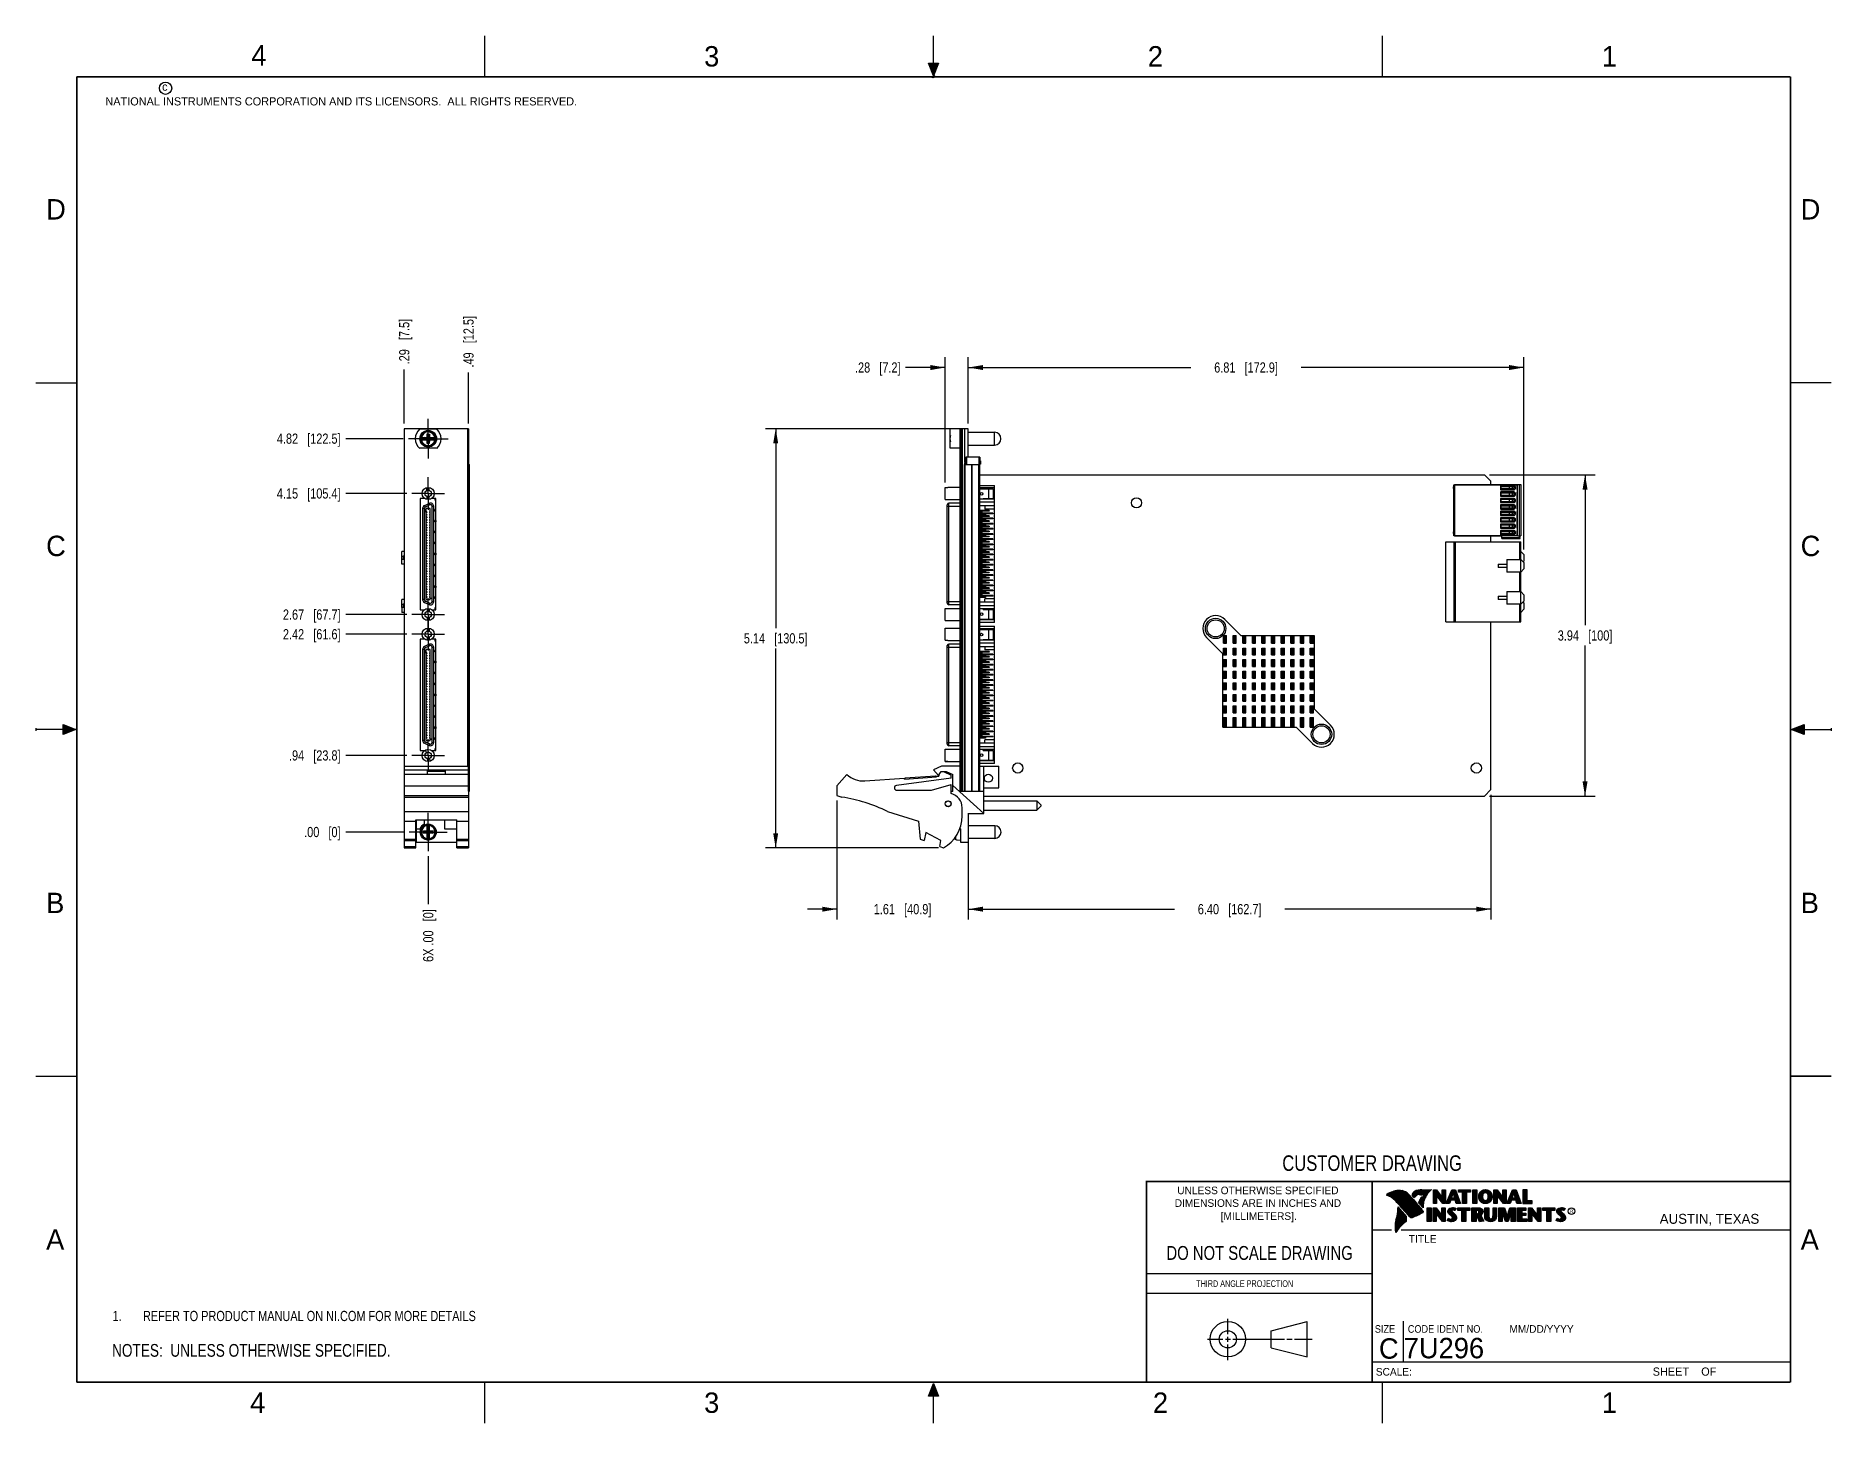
# Model space of a CAD drawing. Header units: inches. Extents: x 0 to 22, y 0 to 17.
import ezdxf

# ---------------------------------------------------------------- set-up
doc = ezdxf.new("R2010")
doc.units = ezdxf.units.IN
doc.header["$LTSCALE"] = 1.21
doc.header["$MEASUREMENT"] = 0
doc.linetypes.add('CENTER', pattern=[0.6, 0.375, -0.075, 0.075, -0.075])
doc.layers.get('0').update_dxf_attribs({"linetype": 'CONTINUOUS'})
for name, color, linetype in [('02___PRT_ALL_AXES', 7, 'CONTINUOUS'), ('_24256', 7, 'CONTINUOUS'), ('COSMETIC', 7, 'CONTINUOUS'), ('DEFAULT_1', 7, 'CENTER'), ('DETAIL', 7, 'CONTINUOUS'), ('DIMENSIONS', 7, 'CONTINUOUS')]:
    doc.layers.add(name, color=color, linetype=linetype)
doc.styles.get("Standard").update_dxf_attribs({"font": 'txt', "width": 0.8})
doc.styles.add('TEXTSTYLE_2', font='txt')
doc.styles.add('TEXTSTYLE_3', font='txt', dxfattribs={"width": 0.9})
doc.dimstyles.new('DIMSTYLE_1', dxfattribs={"dimtxt": 0.125, "dimasz": 0.18, "dimexe": 0.125, "dimexo": 0.0625, "dimgap": 0.0625, "dimtad": 0, "dimtih": 1, "dimtoh": 1, "dimzin": 4, "dimdsep": 46, "dimtxsty": 'STANDARD', "dimblk": '_FILLED', "dimblk1": '_FILLED', "dimblk2": '_FILLED', "dimcen": 0.09, "dimadec": 0, "dimazin": 0, "dimtp": 0.001, "dimtm": 0.001, "dimtfac": 1, "dimtofl": 0, "dimtmove": 0, "dimatfit": 3, "dimldrblk": '_FILLED', "dimfxl": 1, "dimtolj": 1, "dimtzin": 4, "dimarcsym": 0})
doc.dimstyles.new('DIMSTYLE_2', dxfattribs={"dimtxt": 0.125, "dimasz": 0.18, "dimexe": 0.125, "dimexo": 0.0625, "dimgap": 0.03125, "dimtad": 0, "dimtih": 1, "dimtoh": 1, "dimzin": 4, "dimdsep": 46, "dimtxsty": 'STANDARD', "dimblk": '_FILLED', "dimblk1": '_FILLED', "dimblk2": '_FILLED', "dimcen": 0.09, "dimadec": 0, "dimazin": 0, "dimtfac": 1, "dimtofl": 0, "dimtmove": 0, "dimatfit": 3, "dimldrblk": '_FILLED', "dimfxl": 1, "dimtolj": 1, "dimtzin": 4, "dimarcsym": 0})
doc.dimstyles.new('DIMSTYLE_3', dxfattribs={"dimtxt": 0.125, "dimasz": 0.18, "dimexe": 0.125, "dimexo": 0.0625, "dimgap": 0.03125, "dimtad": 0, "dimtih": 1, "dimtoh": 1, "dimzin": 4, "dimdsep": 46, "dimtxsty": 'STANDARD', "dimblk": '_FILLED', "dimblk1": '_FILLED', "dimblk2": '_FILLED', "dimcen": 0.09, "dimadec": 0, "dimazin": 0, "dimtp": 0.001, "dimtm": 0.001, "dimtfac": 1, "dimtofl": 0, "dimtmove": 0, "dimatfit": 3, "dimldrblk": '_FILLED', "dimfxl": 1, "dimtolj": 1, "dimtzin": 4, "dimarcsym": 0})

msp = doc.modelspace()

# ---------------------------------------------------------------- texts
at = {"color": 2, "linetype": 'CONTINUOUS', "line_spacing_factor": 0.9}
for s, insert, char_height, width, attachment_point, style in [('4', (2.64, 16.887), 0.25, 0.25, 1, 'TEXTSTYLE_2'), ('3', (8.188, 16.875), 0.25, 0.25, 1, 'TEXTSTYLE_2'), ('2', (13.625, 16.875), 0.25, 0.25, 1, 'TEXTSTYLE_2'), ('1', (19.188, 16.875), 0.25, 0.25, 1, 'TEXTSTYLE_2'), ('c', (1.546, 16.428), 0.1, 0.1, 1, 'TEXTSTYLE_2'), ('NATIONAL INSTRUMENTS CORPORATION AND ITS LICENSORS.  ALL RIGHTS RESERVED.', (0.851, 16.248), 0.1, 7.3, 1, 'TEXTSTYLE_2'), ('D', (0.125, 15), 0.25, 0.25, 1, 'TEXTSTYLE_2'), ('D', (21.625, 15), 0.25, 0.25, 1, 'TEXTSTYLE_2'), ('C', (0.125, 10.875), 0.25, 0.25, 1, 'TEXTSTYLE_2'), ('C', (21.625, 10.875), 0.25, 0.25, 1, 'TEXTSTYLE_2'), ('B', (0.125, 6.5), 0.25, 0.25, 1, 'TEXTSTYLE_2'), ('B', (21.625, 6.5), 0.25, 0.25, 1, 'TEXTSTYLE_2'), ('UNLESS OTHERWISE SPECIFIED', (14.974, 2.898), 0.093, 2.418, 2, 'TEXTSTYLE_2'), ('DIMENSIONS ARE IN INCHES AND', (14.974, 2.743), 0.093, 2.604, 2, 'TEXTSTYLE_2'), ('[MILLIMETERS].', (14.984, 2.583), 0.093, 1.302, 2, 'TEXTSTYLE_2'), ('R', (18.797, 2.617), 0.0418, 0.04175, 1, 'TEXTSTYLE_2'), ('AUSTIN, TEXAS', (19.898, 2.564), 0.12158, 1.58049, 1, 'TEXTSTYLE_2'), ('A', (0.125, 2.375), 0.25, 0.25, 1, 'TEXTSTYLE_2'), ('TITLE', (16.824, 2.303), 0.093, 0.465, 1, 'TEXTSTYLE_2'), ('A', (21.625, 2.375), 0.25, 0.25, 1, 'TEXTSTYLE_2'), ('SIZE', (16.407, 1.2), 0.093, 0.3348, 1, 'TEXTSTYLE_3'), ('CODE IDENT NO.', (16.811, 1.2), 0.093, 1.1718, 1, 'TEXTSTYLE_3'), ('MM/DD/YYYY', (18.056, 1.2), 0.093, 0.93, 1, 'TEXTSTYLE_2'), ('SCALE:', (16.419, 0.675), 0.093, 0.558, 1, 'TEXTSTYLE_2'), ('SHEET    OF', (19.812, 0.681), 0.1, 1.1, 1, 'TEXTSTYLE_2'), ('4', (2.625, 0.375), 0.25, 0.25, 1, 'TEXTSTYLE_2'), ('3', (8.188, 0.375), 0.25, 0.25, 1, 'TEXTSTYLE_2'), ('2', (13.688, 0.375), 0.25, 0.25, 1, 'TEXTSTYLE_2'), ('1', (19.188, 0.375), 0.25, 0.25, 1, 'TEXTSTYLE_2')]:
    msp.add_mtext(s, dxfattribs=dict(at, insert=insert, char_height=char_height, width=width, attachment_point=attachment_point, style=style))
at = {"color": 7, "linetype": 'CONTINUOUS', "attachment_point": 2, "line_spacing_factor": 0.9}
for s, insert, char_height, width in [('CUSTOMER DRAWING', (16.374, 3.281), 0.19, 2.432), ('DO NOT SCALE DRAWING', (14.995, 2.17), 0.17, 2.72)]:
    msp.add_mtext(s, dxfattribs=dict(at, insert=insert, char_height=char_height, width=width))
at = {"color": 2, "linetype": 'CONTINUOUS', "insert": (14.218, 1.749), "char_height": 0.08, "width": 1.408, "attachment_point": 1, "line_spacing_factor": 0.9}
msp.add_mtext('THIRD ANGLE PROJECTION', dxfattribs=at)
at = {"color": 7, "linetype": 'CONTINUOUS', "char_height": 0.25, "line_spacing_factor": 0.9, "style": 'TEXTSTYLE_2'}
for s, insert, width, attachment_point in [('C', (16.578, 1.039), 0.25, 2), ('7U296', (16.761, 1.044), 1.25, 1)]:
    msp.add_mtext(s, dxfattribs=dict(at, insert=insert, width=width, attachment_point=attachment_point))

# ---------------------------------------------------------------- blocks, each defined once
blk = doc.blocks.new('CUSTOM_NOTE_BL0', base_point=(3.625, 1.312))
at = {"color": 2, "linetype": 'CONTINUOUS', "width": 0.8}
for s, p in [('1.', (0.938, 1.25)), ('REFER TO PRODUCT MANUAL ON NI.COM FOR MORE DETAILS', (1.312, 1.25))]:
    blk.add_text(s, height=0.125, dxfattribs=at).set_placement(p)
blk = doc.blocks.new('_FILLED')
at = {"color": 0, "linetype": 'BYBLOCK'}
blk.add_solid([(0, 0), (-1, 0.17), (-1, -0.17)], dxfattribs=at)
blk = doc.blocks.new('*D0')
at = {"layer": 'DIMENSIONS', "color": 2, "linetype": 'CONTINUOUS'}
for p, q in [((17.814, 11.621), (19.108, 11.621)), ((18.983, 11.621), (18.983, 9.778)), ((18.983, 7.684), (18.983, 9.528)), ((17.814, 7.684), (19.108, 7.684))]:
    blk.add_line(p, q, dxfattribs=at)
at = {"layer": 'DIMENSIONS', "color": 2, "linetype": 'CONTINUOUS', "xscale": 0.18, "yscale": 0.18, "zscale": 0.18}
for p, rotation in [((18.983, 11.621), 90), ((18.983, 7.684), 270)]:
    blk.add_blockref('_FILLED', p, dxfattribs=dict(at, rotation=rotation))
at = {"layer": 'DIMENSIONS', "color": 2, "linetype": 'CONTINUOUS', "insert": (18.983, 9.715), "char_height": 0.125, "width": 1.025, "attachment_point": 2, "line_spacing_factor": 0.9}
blk.add_mtext('3.94{\\Ftxt.shx;\\W1.000000;\\H0.125000; }[100]', dxfattribs=at)
blk = doc.blocks.new('*D1')
at = {"layer": 'DIMENSIONS', "color": 2, "linetype": 'CONTINUOUS'}
for p, q in [((11.425, 12.249), (11.425, 13.061)), ((18.233, 10.707), (18.233, 13.061)), ((11.425, 12.936), (14.154, 12.936)), ((18.233, 12.936), (15.504, 12.936))]:
    blk.add_line(p, q, dxfattribs=at)
at = {"layer": 'DIMENSIONS', "color": 2, "linetype": 'CONTINUOUS', "xscale": 0.18, "yscale": 0.18, "zscale": 0.18}
for p, rotation in [((11.425, 12.936), 180), ((18.233, 12.936), 359.9999988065)]:
    blk.add_blockref('_FILLED', p, dxfattribs=dict(at, rotation=rotation))
at = {"layer": 'DIMENSIONS', "color": 2, "linetype": 'CONTINUOUS', "insert": (14.829, 12.999), "char_height": 0.125, "width": 1.225, "attachment_point": 2, "line_spacing_factor": 0.9}
blk.add_mtext('6.81{\\Ftxt.shx;\\W1.000000;\\H0.125000; }[172.9]', dxfattribs=at)
blk = doc.blocks.new('*D2')
at = {"layer": 'DIMENSIONS', "color": 2, "linetype": 'CONTINUOUS'}
for p, q in [((11.141, 11.529), (11.141, 13.061)), ((11.425, 12.249), (11.425, 13.061)), ((11.141, 12.936), (10.657, 12.936)), ((11.425, 12.936), (11.785, 12.936))]:
    blk.add_line(p, q, dxfattribs=at)
at = {"layer": 'DIMENSIONS', "color": 2, "linetype": 'CONTINUOUS', "xscale": 0.18, "yscale": 0.18, "zscale": 0.18}
blk.add_blockref('_FILLED', (11.141, 12.936), dxfattribs=at)
at = {"layer": 'DIMENSIONS', "color": 2, "linetype": 'CONTINUOUS', "xscale": 0.18, "yscale": 0.18, "zscale": 0.18, "rotation": 180}
blk.add_blockref('_FILLED', (11.425, 12.936), dxfattribs=at)
at = {"layer": 'DIMENSIONS', "color": 2, "linetype": 'CONTINUOUS', "insert": (10.595, 12.999), "char_height": 0.125, "width": 0.925, "attachment_point": 3, "line_spacing_factor": 0.9}
blk.add_mtext('.28{\\Ftxt.shx;\\W1.000000;\\H0.125000; }[7.2]', dxfattribs=at)
blk = doc.blocks.new('*D3')
at = {"layer": 'DIMENSIONS', "color": 2, "linetype": 'CONTINUOUS'}
for p, q in [((11.293, 12.186), (8.94, 12.186)), ((9.065, 12.186), (9.065, 9.742)), ((9.065, 7.048), (9.065, 9.492)), ((11.059, 7.048), (8.94, 7.048))]:
    blk.add_line(p, q, dxfattribs=at)
at = {"layer": 'DIMENSIONS', "color": 2, "linetype": 'CONTINUOUS', "xscale": 0.18, "yscale": 0.18, "zscale": 0.18}
for p, rotation in [((9.065, 12.186), 90), ((9.065, 7.048), 270.0004492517)]:
    blk.add_blockref('_FILLED', p, dxfattribs=dict(at, rotation=rotation))
at = {"layer": 'DIMENSIONS', "color": 2, "linetype": 'CONTINUOUS', "insert": (9.065, 9.68), "char_height": 0.125, "width": 1.225, "attachment_point": 2, "line_spacing_factor": 0.9}
blk.add_mtext('5.14{\\Ftxt.shx;\\W1.000000;\\H0.125000; }[130.5]', dxfattribs=at)
blk = doc.blocks.new('*D4')
at = {"layer": 'DIMENSIONS', "color": 2, "linetype": 'CONTINUOUS'}
for p, q in [((17.83, 7.701), (17.83, 6.173)), ((11.425, 7.473), (11.425, 6.173)), ((11.425, 6.298), (13.953, 6.298)), ((17.83, 6.298), (15.303, 6.298))]:
    blk.add_line(p, q, dxfattribs=at)
at = {"layer": 'DIMENSIONS', "color": 2, "linetype": 'CONTINUOUS', "xscale": 0.18, "yscale": 0.18, "zscale": 0.18, "rotation": 180}
blk.add_blockref('_FILLED', (11.425, 6.298), dxfattribs=at)
at = {"layer": 'DIMENSIONS', "color": 2, "linetype": 'CONTINUOUS', "xscale": 0.18, "yscale": 0.18, "zscale": 0.18}
blk.add_blockref('_FILLED', (17.83, 6.298), dxfattribs=at)
at = {"layer": 'DIMENSIONS', "color": 2, "linetype": 'CONTINUOUS', "insert": (14.628, 6.361), "char_height": 0.125, "width": 1.225, "attachment_point": 2, "line_spacing_factor": 0.9}
blk.add_mtext('6.40{\\Ftxt.shx;\\W1.000000;\\H0.125000; }[162.7]', dxfattribs=at)
blk = doc.blocks.new('*D5')
at = {"layer": 'DIMENSIONS', "color": 2, "linetype": 'CONTINUOUS'}
for p, q in [((9.815, 7.628), (9.815, 6.173)), ((11.425, 7.385), (11.425, 6.173)), ((9.815, 6.298), (9.455, 6.298)), ((11.425, 6.298), (11.785, 6.298))]:
    blk.add_line(p, q, dxfattribs=at)
at = {"layer": 'DIMENSIONS', "color": 2, "linetype": 'CONTINUOUS', "xscale": 0.18, "yscale": 0.18, "zscale": 0.18}
for p, rotation in [((9.815, 6.298), 359.9999995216), ((11.425, 6.298), 179.9999995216)]:
    blk.add_blockref('_FILLED', p, dxfattribs=dict(at, rotation=rotation))
at = {"layer": 'DIMENSIONS', "color": 2, "linetype": 'CONTINUOUS', "insert": (10.62, 6.361), "char_height": 0.125, "width": 1.125, "attachment_point": 2, "line_spacing_factor": 0.9}
blk.add_mtext('1.61{\\Ftxt.shx;\\W1.000000;\\H0.125000; }[40.9]', dxfattribs=at)
blk = doc.blocks.new('*D6')
at = {"layer": 'DIMENSIONS', "color": 2, "linetype": 'CONTINUOUS'}
blk.add_line((4.807, 6.947), (4.807, 6.361), dxfattribs=at)
at = {"layer": 'DIMENSIONS', "color": 2, "linetype": 'CONTINUOUS', "insert": (4.745, 6.298), "char_height": 0.125, "width": 1.025, "attachment_point": 3, "rotation": 90, "line_spacing_factor": 0.9}
blk.add_mtext('6X .00{\\Ftxt.shx;\\W1.000000;\\H0.125000; }[0]', dxfattribs=at)
blk = doc.blocks.new('*D7')
at = {"layer": 'DIMENSIONS', "color": 2, "linetype": 'CONTINUOUS'}
blk.add_line((4.544, 8.182), (3.796, 8.182), dxfattribs=at)
at = {"layer": 'DIMENSIONS', "color": 2, "linetype": 'CONTINUOUS', "insert": (3.733, 8.245), "char_height": 0.125, "width": 1.025, "attachment_point": 3, "line_spacing_factor": 0.9}
blk.add_mtext('.94{\\Ftxt.shx;\\W1.000000;\\H0.125000; }[23.8]', dxfattribs=at)
blk = doc.blocks.new('*D8')
at = {"layer": 'DIMENSIONS', "color": 2, "linetype": 'CONTINUOUS'}
blk.add_line((4.511, 7.243), (3.796, 7.243), dxfattribs=at)
at = {"layer": 'DIMENSIONS', "color": 2, "linetype": 'CONTINUOUS', "insert": (3.733, 7.306), "char_height": 0.125, "width": 0.725, "attachment_point": 3, "line_spacing_factor": 0.9}
blk.add_mtext('.00{\\Ftxt.shx;\\W1.000000;\\H0.125000; }[0]', dxfattribs=at)
blk = doc.blocks.new('*D9')
at = {"layer": 'DIMENSIONS', "color": 2, "linetype": 'CONTINUOUS'}
blk.add_line((4.544, 9.667), (3.796, 9.667), dxfattribs=at)
at = {"layer": 'DIMENSIONS', "color": 2, "linetype": 'CONTINUOUS', "insert": (3.733, 9.73), "char_height": 0.125, "width": 1.125, "attachment_point": 3, "line_spacing_factor": 0.9}
blk.add_mtext('2.42{\\Ftxt.shx;\\W1.000000;\\H0.125000; }[61.6]', dxfattribs=at)
blk = doc.blocks.new('*D10')
at = {"layer": 'DIMENSIONS', "color": 2, "linetype": 'CONTINUOUS'}
blk.add_line((4.544, 9.909), (3.796, 9.909), dxfattribs=at)
at = {"layer": 'DIMENSIONS', "color": 2, "linetype": 'CONTINUOUS', "insert": (3.733, 9.971), "char_height": 0.125, "width": 1.125, "attachment_point": 3, "line_spacing_factor": 0.9}
blk.add_mtext('2.67{\\Ftxt.shx;\\W1.000000;\\H0.125000; }[67.7]', dxfattribs=at)
blk = doc.blocks.new('*D11')
at = {"layer": 'DIMENSIONS', "color": 2, "linetype": 'CONTINUOUS'}
blk.add_line((4.544, 11.393), (3.796, 11.393), dxfattribs=at)
at = {"layer": 'DIMENSIONS', "color": 2, "linetype": 'CONTINUOUS', "insert": (3.733, 11.455), "char_height": 0.125, "width": 1.225, "attachment_point": 3, "line_spacing_factor": 0.9}
blk.add_mtext('4.15{\\Ftxt.shx;\\W1.000000;\\H0.125000; }[105.4]', dxfattribs=at)
blk = doc.blocks.new('*D12')
at = {"layer": 'DIMENSIONS', "color": 2, "linetype": 'CONTINUOUS'}
blk.add_line((4.501, 12.064), (3.796, 12.064), dxfattribs=at)
at = {"layer": 'DIMENSIONS', "color": 2, "linetype": 'CONTINUOUS', "insert": (3.733, 12.127), "char_height": 0.125, "width": 1.225, "attachment_point": 3, "line_spacing_factor": 0.9}
blk.add_mtext('4.82{\\Ftxt.shx;\\W1.000000;\\H0.125000; }[122.5]', dxfattribs=at)
blk = doc.blocks.new('*D13')
at = {"layer": 'DIMENSIONS', "color": 2, "linetype": 'CONTINUOUS'}
blk.add_line((5.301, 12.249), (5.301, 12.874), dxfattribs=at)
at = {"layer": 'DIMENSIONS', "color": 2, "linetype": 'CONTINUOUS', "insert": (5.239, 12.936), "char_height": 0.125, "width": 1.025, "attachment_point": 1, "rotation": 90, "line_spacing_factor": 0.9}
blk.add_mtext('.49{\\Ftxt.shx;\\W1.000000;\\H0.125000; }[12.5]', dxfattribs=at)
blk = doc.blocks.new('*D14')
at = {"layer": 'DIMENSIONS', "color": 2, "linetype": 'CONTINUOUS'}
blk.add_line((4.513, 12.249), (4.513, 12.913), dxfattribs=at)
at = {"layer": 'DIMENSIONS', "color": 2, "linetype": 'CONTINUOUS', "insert": (4.451, 12.975), "char_height": 0.125, "width": 0.925, "attachment_point": 1, "rotation": 90, "line_spacing_factor": 0.9}
blk.add_mtext('.29{\\Ftxt.shx;\\W1.000000;\\H0.125000; }[7.5]', dxfattribs=at)
blk = doc.blocks.new('NOTES_HEADER_BL1', base_point=(3.117, 0.891))
at = {"layer": 'DETAIL', "color": 2, "linetype": 'CONTINUOUS', "width": 0.8}
blk.add_text('NOTES:  UNLESS OTHERWISE SPECIFIED.', height=0.156, dxfattribs=at).set_placement((0.933, 0.813))

# ---------------------------------------------------------------- dimensions: what is measured, and where the dimension line sits
at = {"layer": 'DIMENSIONS', "color": 2, "linetype": 'CONTINUOUS'}
for feature_location, offset, dtype, origin, dimstyle, picture, middle in [((4.513, 12.249), (0, 0.664), 1, (4.807, 12.186), 'DIMSTYLE_3', '*D14', (4.513, 13.438)), ((5.301, 12.249), (0, 0.625), 1, (4.807, 12.186), 'DIMSTYLE_3', '*D13', (5.301, 13.449)), ((4.501, 12.064), (-0.706, 0), 0, (4.564, 7.243), 'DIMSTYLE_3', '*D12', (3.121, 12.064)), ((4.544, 11.393), (-0.748, 0), 0, (4.606, 7.243), 'DIMSTYLE_3', '*D11', (3.121, 11.393)), ((4.544, 9.909), (-0.748, 0), 0, (4.606, 7.243), 'DIMSTYLE_3', '*D10', (3.171, 9.909)), ((4.544, 9.667), (-0.748, 0), 0, (4.606, 7.243), 'DIMSTYLE_3', '*D9', (3.171, 9.667)), ((4.544, 8.182), (-0.748, 0), 0, (4.573, 7.243), 'DIMSTYLE_3', '*D7', (3.221, 8.182)), ((4.510586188, 7.243451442), (-0.715042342, 0), 0, (4.573086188, 7.243451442), 'DIMSTYLE_2', '*D8', (3.370543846, 7.243451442))]:
    dim = msp.add_ordinate_dim(feature_location=feature_location, offset=offset, dtype=dtype, origin=origin, dimstyle=dimstyle, dxfattribs=at)
    dim.commit()
    dim.dimension.update_dxf_attribs({"geometry": picture, "text_midpoint": middle})
dim = msp.add_linear_dim(base=(11.425, 12.936), p1=(11.141, 11.467), p2=(11.425, 12.186), dimstyle='DIMSTYLE_1', dxfattribs=at)
dim.commit()
dim.dimension.update_dxf_attribs({"geometry": '*D2', "text_midpoint": (10.132, 12.936), "dimtype": 160})
for base, p1, p2, angle, picture, middle in [((18.233, 12.936), (11.425, 12.186), (18.233, 10.644), 360, '*D1', (14.829, 12.936)), ((9.065, 7.048), (11.355, 12.186), (11.121, 7.048), 270.0002, '*D3', (9.065, 9.617)), ((18.983, 7.684), (17.751, 11.621), (17.751, 7.684), 270, '*D0', (18.983, 9.653)), ((11.4252, 6.2985), (17.8299, 7.7631), (11.4252, 7.5351), 180, '*D4', (14.6276, 6.2985)), ((9.815, 6.298), (11.425, 7.447), (9.815, 7.69), 180, '*D5', (10.62, 6.298))]:
    dim = msp.add_linear_dim(base=base, p1=p1, p2=p2, angle=angle, dimstyle='DIMSTYLE_1', dxfattribs=at)
    dim.commit()
    dim.dimension.update_dxf_attribs({"geometry": picture, "text_midpoint": middle, "dimtype": 160})
dim = msp.add_ordinate_dim(feature_location=(4.807086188, 6.946951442), offset=(0, -0.586), dtype=1, origin=(4.807086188, 7.009451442), text='6X <>', dimstyle='DIMSTYLE_2', dxfattribs=at)
dim.commit()
dim.dimension.update_dxf_attribs({"geometry": '*D6', "text_midpoint": (4.807086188, 5.785951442)})

# ---------------------------------------------------------------- hatches: boundary and pattern name
at = {"linetype": 'CONTINUOUS'}
for points in [[(11, 16.51), (10.938, 16.666), (11.062, 16.666)], [(0.334, 8.562), (0.49, 8.5), (0.334, 8.438)], [(21.666, 8.562), (21.666, 8.438), (21.51, 8.5)], [(10.938, 0.329), (11, 0.485), (11.062, 0.329)]]:
    msp.add_hatch(color=2, dxfattribs=at).paths.add_polyline_path(points)

# ---------------------------------------------------------------- linework, layer by layer
at = {"color": 2, "linetype": 'CONTINUOUS'}
for p, q in [((5.5, 16.5), (5.5, 17)), ((11, 16.485), (11, 17)), ((16.5, 16.5), (16.5, 17)), ((11, 16.51), (10.938, 16.666)), ((10.938, 16.666), (11.062, 16.666)), ((11.015, 16.515), (10.985, 16.485)), ((10.985, 16.485), (11, 16.515)), ((11.062, 16.666), (11, 16.51)), ((11, 16.485), (11.015, 16.515)), ((0, 12.75), (0.5, 12.75)), ((22, 12.75), (21.5, 12.75)), ((0, 8.515), (0, 8.485)), ((0.49, 8.5), (0, 8.5)), ((0.334, 8.438), (0.334, 8.562)), ((0.334, 8.562), (0.49, 8.5)), ((0.49, 8.5), (0.334, 8.438)), ((21.51, 8.5), (21.666, 8.562)), ((21.51, 8.5), (22, 8.5)), ((21.666, 8.438), (21.51, 8.5)), ((21.666, 8.562), (21.666, 8.438)), ((22, 8.515), (22, 8.485)), ((0, 4.25), (0.5, 4.25)), ((16.375, 2.96), (21.5, 2.96)), ((16.558, 2.796), (16.558, 2.799)), ((16.565, 2.794), (16.565, 2.803)), ((16.571, 2.791), (16.571, 2.808)), ((16.578, 2.788), (16.578, 2.812)), ((16.585, 2.785), (16.585, 2.815)), ((16.592, 2.781), (16.592, 2.819)), ((16.599, 2.778), (16.599, 2.822)), ((16.606, 2.774), (16.606, 2.825)), ((16.612, 2.77), (16.612, 2.828)), ((16.619, 2.765), (16.619, 2.83)), ((16.626, 2.76), (16.626, 2.832)), ((16.633, 2.755), (16.633, 2.835)), ((16.64, 2.749), (16.64, 2.837)), ((16.647, 2.743), (16.647, 2.839)), ((16.653, 2.737), (16.653, 2.84)), ((16.66, 2.729), (16.66, 2.842)), ((16.667, 2.722), (16.667, 2.844)), ((16.674, 2.715), (16.674, 2.845)), ((16.681, 2.707), (16.681, 2.846)), ((16.687, 2.699), (16.687, 2.847)), ((16.794, 2.533), (16.692, 2.649)), ((16.694, 2.692), (16.694, 2.847)), ((16.701, 2.684), (16.701, 2.847)), ((16.708, 2.676), (16.708, 2.847)), ((16.715, 2.669), (16.715, 2.847)), ((16.722, 2.661), (16.722, 2.846)), ((16.728, 2.653), (16.728, 2.846)), ((16.735, 2.645), (16.735, 2.844)), ((16.742, 2.637), (16.742, 2.843)), ((16.749, 2.629), (16.749, 2.842)), ((16.756, 2.62), (16.756, 2.84)), ((16.763, 2.612), (16.763, 2.838)), ((16.769, 2.605), (16.769, 2.835)), ((16.776, 2.597), (16.776, 2.832)), ((16.783, 2.589), (16.783, 2.828)), ((16.79, 2.581), (16.79, 2.824)), ((16.797, 2.574), (16.797, 2.819)), ((16.804, 2.567), (16.804, 2.814)), ((16.81, 2.559), (16.81, 2.807)), ((16.817, 2.552), (16.817, 2.8)), ((16.824, 2.545), (16.824, 2.792)), ((16.831, 2.538), (16.831, 2.785)), ((16.838, 2.531), (16.838, 2.778)), ((16.844, 2.526), (16.844, 2.771)), ((16.851, 2.523), (16.851, 2.764)), ((16.858, 2.522), (16.858, 2.757)), ((16.886, 2.766), (16.863, 2.794)), ((16.865, 2.524), (16.865, 2.749)), ((16.888, 2.772), (16.868, 2.795)), ((16.872, 2.791), (16.872, 2.809)), ((16.872, 2.527), (16.872, 2.742)), ((16.879, 2.783), (16.879, 2.821)), ((16.879, 2.53), (16.879, 2.735)), ((16.885, 2.775), (16.885, 2.828)), ((16.885, 2.533), (16.885, 2.727)), ((16.892, 2.775), (16.892, 2.833)), ((16.892, 2.536), (16.892, 2.719)), ((16.899, 2.779), (16.899, 2.837)), ((16.899, 2.539), (16.899, 2.71)), ((16.906, 2.784), (16.906, 2.841)), ((16.906, 2.542), (16.906, 2.702)), ((16.913, 2.79), (16.913, 2.844)), ((16.913, 2.545), (16.913, 2.694)), ((16.92, 2.797), (16.92, 2.846)), ((16.92, 2.548), (16.92, 2.686)), ((16.926, 2.802), (16.926, 2.848)), ((16.926, 2.551), (16.926, 2.677)), ((16.933, 2.805), (16.933, 2.849)), ((16.933, 2.554), (16.933, 2.669)), ((16.94, 2.808), (16.94, 2.85)), ((16.94, 2.557), (16.94, 2.661)), ((16.962, 2.68), (16.943, 2.701)), ((16.947, 2.808), (16.947, 2.851)), ((16.947, 2.561), (16.947, 2.653)), ((16.965, 2.683), (16.949, 2.701)), ((16.954, 2.807), (16.954, 2.852)), ((16.954, 2.696), (16.954, 2.711)), ((16.954, 2.564), (16.954, 2.644)), ((16.961, 2.805), (16.961, 2.852)), ((16.961, 2.688), (16.961, 2.727)), ((16.967, 2.803), (16.967, 2.853)), ((16.967, 2.68), (16.967, 2.744)), ((16.974, 2.803), (16.974, 2.854)), ((16.974, 2.672), (16.974, 2.757)), ((16.981, 2.802), (16.981, 2.854)), ((16.981, 2.664), (16.981, 2.763)), ((16.984, 2.859), (17.1, 2.861)), ((16.984, 2.854), (17.087, 2.856)), ((16.988, 2.802), (16.988, 2.854)), ((16.988, 2.656), (16.988, 2.767)), ((16.995, 2.802), (16.995, 2.854)), ((16.995, 2.675), (16.995, 2.768)), ((16.999, 2.637), (16.995, 2.642)), ((17.002, 2.801), (17.002, 2.854)), ((17.002, 2.719), (17.002, 2.769)), ((17.008, 2.796), (17.008, 2.855)), ((17.008, 2.739), (17.008, 2.77)), ((17.015, 2.755), (17.015, 2.855)), ((17.022, 2.769), (17.022, 2.855)), ((17.029, 2.782), (17.029, 2.855)), ((17.036, 2.793), (17.036, 2.855)), ((17.042, 2.804), (17.042, 2.855)), ((17.049, 2.813), (17.049, 2.855)), ((17.056, 2.822), (17.056, 2.855)), ((17.063, 2.83), (17.063, 2.855)), ((17.07, 2.838), (17.07, 2.855)), ((17.077, 2.845), (17.077, 2.856)), ((17.124, 2.859), (17.161, 2.859)), ((17.124, 2.691), (17.124, 2.859)), ((17.164, 2.691), (17.124, 2.691)), ((17.129, 2.854), (17.158, 2.854)), ((17.129, 2.696), (17.129, 2.854)), ((17.159, 2.696), (17.129, 2.696)), ((17.138, 2.696), (17.138, 2.854)), ((17.145, 2.696), (17.145, 2.854)), ((17.151, 2.696), (17.151, 2.854)), ((17.158, 2.854), (17.238, 2.749)), ((17.159, 2.804), (17.158, 2.854)), ((17.242, 2.696), (17.159, 2.804)), ((17.159, 2.804), (17.159, 2.696)), ((17.161, 2.859), (17.233, 2.764)), ((17.239, 2.691), (17.164, 2.79)), ((17.164, 2.79), (17.164, 2.691)), ((17.165, 2.797), (17.165, 2.846)), ((17.171, 2.788), (17.171, 2.837)), ((17.178, 2.779), (17.178, 2.828)), ((17.185, 2.77), (17.185, 2.82)), ((17.191, 2.762), (17.191, 2.811)), ((17.198, 2.753), (17.198, 2.802)), ((17.205, 2.744), (17.205, 2.793)), ((17.211, 2.736), (17.211, 2.784)), ((17.218, 2.727), (17.218, 2.776)), ((17.225, 2.718), (17.225, 2.767)), ((17.232, 2.71), (17.232, 2.758)), ((17.233, 2.859), (17.273, 2.859)), ((17.233, 2.764), (17.233, 2.859)), ((17.238, 2.854), (17.268, 2.854)), ((17.238, 2.749), (17.238, 2.854)), ((17.238, 2.701), (17.238, 2.749)), ((17.273, 2.691), (17.239, 2.691)), ((17.268, 2.696), (17.242, 2.696)), ((17.245, 2.696), (17.245, 2.854)), ((17.252, 2.696), (17.252, 2.854)), ((17.258, 2.696), (17.258, 2.854)), ((17.265, 2.696), (17.265, 2.854)), ((17.268, 2.854), (17.268, 2.696)), ((17.273, 2.859), (17.273, 2.691)), ((17.283, 2.692), (17.352, 2.859)), ((17.323, 2.692), (17.283, 2.692)), ((17.29, 2.696), (17.355, 2.854)), ((17.319, 2.696), (17.29, 2.696)), ((17.298, 2.696), (17.298, 2.716)), ((17.305, 2.696), (17.305, 2.732)), ((17.312, 2.696), (17.312, 2.749)), ((17.318, 2.696), (17.318, 2.765)), ((17.336, 2.736), (17.319, 2.696)), ((17.339, 2.732), (17.323, 2.692)), ((17.325, 2.71), (17.325, 2.781)), ((17.332, 2.727), (17.332, 2.798)), ((17.394, 2.736), (17.336, 2.736)), ((17.338, 2.736), (17.338, 2.814)), ((17.39, 2.732), (17.339, 2.732)), ((17.341, 2.753), (17.362, 2.823)), ((17.389, 2.753), (17.341, 2.753)), ((17.345, 2.767), (17.345, 2.83)), ((17.345, 2.736), (17.345, 2.753)), ((17.347, 2.758), (17.366, 2.818)), ((17.383, 2.758), (17.347, 2.758)), ((17.352, 2.859), (17.394, 2.859)), ((17.352, 2.788), (17.352, 2.847)), ((17.352, 2.736), (17.352, 2.753)), ((17.355, 2.854), (17.39, 2.854)), ((17.358, 2.81), (17.358, 2.854)), ((17.358, 2.736), (17.358, 2.753)), ((17.362, 2.823), (17.37, 2.823)), ((17.365, 2.823), (17.365, 2.854)), ((17.365, 2.736), (17.365, 2.753)), ((17.366, 2.818), (17.366, 2.818)), ((17.366, 2.818), (17.383, 2.758)), ((17.37, 2.823), (17.389, 2.753)), ((17.372, 2.817), (17.372, 2.854)), ((17.372, 2.736), (17.372, 2.753)), ((17.378, 2.792), (17.378, 2.854)), ((17.378, 2.736), (17.378, 2.753)), ((17.385, 2.768), (17.385, 2.854)), ((17.385, 2.736), (17.385, 2.753)), ((17.39, 2.854), (17.45, 2.696)), ((17.404, 2.692), (17.39, 2.732)), ((17.392, 2.736), (17.392, 2.851)), ((17.394, 2.859), (17.457, 2.692)), ((17.407, 2.696), (17.394, 2.736)), ((17.398, 2.723), (17.398, 2.833)), ((17.457, 2.692), (17.404, 2.692)), ((17.405, 2.703), (17.405, 2.816)), ((17.45, 2.696), (17.407, 2.696)), ((17.412, 2.696), (17.412, 2.798)), ((17.418, 2.696), (17.418, 2.781)), ((17.425, 2.696), (17.425, 2.763)), ((17.432, 2.696), (17.432, 2.745)), ((17.433, 2.859), (17.58, 2.859)), ((17.433, 2.828), (17.433, 2.859)), ((17.481, 2.828), (17.433, 2.828)), ((17.438, 2.854), (17.575, 2.854)), ((17.438, 2.833), (17.438, 2.854)), ((17.486, 2.833), (17.438, 2.833)), ((17.438, 2.696), (17.438, 2.728)), ((17.445, 2.833), (17.445, 2.854)), ((17.445, 2.696), (17.445, 2.71)), ((17.452, 2.833), (17.452, 2.854)), ((17.458, 2.833), (17.458, 2.854)), ((17.465, 2.833), (17.465, 2.854)), ((17.472, 2.833), (17.472, 2.854)), ((17.479, 2.833), (17.479, 2.854)), ((17.481, 2.692), (17.481, 2.828)), ((17.532, 2.692), (17.481, 2.692)), ((17.486, 2.833), (17.485, 2.854)), ((17.486, 2.696), (17.486, 2.833)), ((17.527, 2.696), (17.486, 2.696)), ((17.492, 2.696), (17.492, 2.854)), ((17.499, 2.696), (17.499, 2.854)), ((17.505, 2.696), (17.505, 2.854)), ((17.512, 2.696), (17.512, 2.854)), ((17.519, 2.696), (17.519, 2.854)), ((17.527, 2.833), (17.525, 2.854)), ((17.575, 2.833), (17.527, 2.833)), ((17.527, 2.833), (17.527, 2.696)), ((17.532, 2.833), (17.532, 2.854)), ((17.58, 2.828), (17.532, 2.828)), ((17.532, 2.828), (17.532, 2.692)), ((17.539, 2.833), (17.539, 2.854)), ((17.545, 2.833), (17.545, 2.854)), ((17.552, 2.833), (17.552, 2.854)), ((17.559, 2.833), (17.559, 2.854)), ((17.565, 2.833), (17.565, 2.854)), ((17.572, 2.833), (17.572, 2.854)), ((17.575, 2.854), (17.575, 2.833)), ((17.58, 2.859), (17.58, 2.828)), ((17.606, 2.859), (17.656, 2.859)), ((17.606, 2.692), (17.606, 2.859)), ((17.656, 2.692), (17.606, 2.692)), ((17.611, 2.854), (17.652, 2.854)), ((17.611, 2.696), (17.611, 2.854)), ((17.652, 2.696), (17.611, 2.696)), ((17.619, 2.696), (17.619, 2.854)), ((17.625, 2.696), (17.625, 2.854)), ((17.632, 2.696), (17.632, 2.854)), ((17.639, 2.696), (17.639, 2.854)), ((17.645, 2.696), (17.645, 2.854)), ((17.652, 2.854), (17.652, 2.696)), ((17.656, 2.859), (17.656, 2.692)), ((17.685, 2.787), (17.686, 2.79)), ((17.685, 2.784), (17.685, 2.787)), ((17.685, 2.78), (17.685, 2.784)), ((17.685, 2.777), (17.685, 2.78)), ((17.685, 2.774), (17.685, 2.777)), ((17.685, 2.77), (17.685, 2.774)), ((17.685, 2.767), (17.685, 2.77)), ((17.686, 2.763), (17.685, 2.767)), ((17.686, 2.793), (17.687, 2.796)), ((17.686, 2.79), (17.686, 2.793)), ((17.686, 2.76), (17.686, 2.763)), ((17.687, 2.757), (17.686, 2.76)), ((17.687, 2.796), (17.688, 2.799)), ((17.688, 2.753), (17.687, 2.757)), ((17.688, 2.802), (17.689, 2.805)), ((17.688, 2.799), (17.688, 2.802)), ((17.689, 2.75), (17.688, 2.753)), ((17.689, 2.805), (17.69, 2.808)), ((17.69, 2.747), (17.689, 2.75)), ((17.69, 2.808), (17.692, 2.811)), ((17.691, 2.744), (17.69, 2.808)), ((17.691, 2.744), (17.69, 2.747)), ((17.692, 2.741), (17.691, 2.744)), ((17.692, 2.811), (17.693, 2.813)), ((17.693, 2.738), (17.692, 2.741)), ((17.693, 2.813), (17.694, 2.816)), ((17.694, 2.735), (17.693, 2.738)), ((17.694, 2.816), (17.696, 2.819)), ((17.696, 2.733), (17.694, 2.735)), ((17.696, 2.819), (17.697, 2.821)), ((17.697, 2.73), (17.696, 2.733)), ((17.697, 2.821), (17.699, 2.824)), ((17.697, 2.73), (17.697, 2.821)), ((17.699, 2.728), (17.697, 2.73)), ((17.699, 2.824), (17.701, 2.826)), ((17.7, 2.725), (17.699, 2.728)), ((17.702, 2.723), (17.7, 2.725)), ((17.701, 2.826), (17.703, 2.828)), ((17.704, 2.72), (17.702, 2.723)), ((17.703, 2.828), (17.705, 2.831)), ((17.704, 2.72), (17.705, 2.831)), ((17.706, 2.718), (17.704, 2.72)), ((17.705, 2.831), (17.707, 2.833)), ((17.708, 2.716), (17.706, 2.718)), ((17.707, 2.833), (17.709, 2.835)), ((17.71, 2.714), (17.708, 2.716)), ((17.709, 2.835), (17.711, 2.837)), ((17.71, 2.714), (17.711, 2.837)), ((17.712, 2.712), (17.71, 2.714)), ((17.711, 2.837), (17.714, 2.839)), ((17.715, 2.71), (17.712, 2.712)), ((17.714, 2.839), (17.716, 2.841)), ((17.717, 2.708), (17.715, 2.71)), ((17.716, 2.841), (17.719, 2.843)), ((17.717, 2.708), (17.719, 2.843)), ((17.719, 2.707), (17.717, 2.708)), ((17.719, 2.843), (17.721, 2.844)), ((17.722, 2.705), (17.719, 2.707)), ((17.721, 2.844), (17.724, 2.846)), ((17.725, 2.704), (17.722, 2.705)), ((17.724, 2.846), (17.726, 2.847)), ((17.725, 2.704), (17.724, 2.846)), ((17.727, 2.702), (17.725, 2.704)), ((17.726, 2.847), (17.729, 2.849)), ((17.727, 2.79), (17.728, 2.792)), ((17.727, 2.788), (17.727, 2.79)), ((17.727, 2.786), (17.727, 2.788)), ((17.727, 2.783), (17.727, 2.786)), ((17.727, 2.781), (17.727, 2.783)), ((17.727, 2.779), (17.727, 2.781)), ((17.727, 2.777), (17.727, 2.779)), ((17.727, 2.774), (17.727, 2.777)), ((17.727, 2.772), (17.727, 2.774)), ((17.727, 2.77), (17.727, 2.772)), ((17.727, 2.767), (17.727, 2.77)), ((17.727, 2.765), (17.727, 2.767)), ((17.727, 2.763), (17.727, 2.765)), ((17.728, 2.761), (17.727, 2.763)), ((17.73, 2.701), (17.727, 2.702)), ((17.728, 2.796), (17.729, 2.798)), ((17.728, 2.794), (17.728, 2.796)), ((17.728, 2.792), (17.728, 2.794)), ((17.728, 2.758), (17.728, 2.761)), ((17.728, 2.756), (17.728, 2.758)), ((17.729, 2.754), (17.728, 2.756)), ((17.729, 2.849), (17.731, 2.85)), ((17.729, 2.802), (17.73, 2.803)), ((17.729, 2.8), (17.729, 2.802)), ((17.729, 2.798), (17.729, 2.8)), ((17.729, 2.752), (17.729, 2.754)), ((17.73, 2.75), (17.729, 2.752)), ((17.73, 2.805), (17.731, 2.807)), ((17.73, 2.803), (17.73, 2.805)), ((17.73, 2.748), (17.73, 2.75)), ((17.731, 2.747), (17.73, 2.748)), ((17.73, 2.701), (17.73, 2.747)), ((17.733, 2.7), (17.73, 2.701)), ((17.731, 2.85), (17.734, 2.851)), ((17.731, 2.807), (17.731, 2.85)), ((17.731, 2.807), (17.732, 2.808)), ((17.731, 2.745), (17.731, 2.747)), ((17.732, 2.743), (17.731, 2.745)), ((17.732, 2.81), (17.733, 2.812)), ((17.732, 2.808), (17.732, 2.81)), ((17.732, 2.741), (17.732, 2.743)), ((17.733, 2.74), (17.732, 2.741)), ((17.733, 2.812), (17.734, 2.813)), ((17.734, 2.738), (17.733, 2.74)), ((17.736, 2.699), (17.733, 2.7)), ((17.734, 2.851), (17.737, 2.852)), ((17.734, 2.813), (17.735, 2.815)), ((17.735, 2.737), (17.734, 2.738)), ((17.735, 2.816), (17.736, 2.818)), ((17.735, 2.815), (17.735, 2.816)), ((17.736, 2.735), (17.735, 2.737)), ((17.736, 2.818), (17.737, 2.819)), ((17.736, 2.734), (17.736, 2.735)), ((17.737, 2.732), (17.736, 2.734)), ((17.739, 2.698), (17.736, 2.699)), ((17.737, 2.852), (17.74, 2.853)), ((17.737, 2.819), (17.737, 2.852)), ((17.737, 2.819), (17.738, 2.821)), ((17.738, 2.731), (17.737, 2.732)), ((17.738, 2.821), (17.74, 2.822)), ((17.74, 2.73), (17.738, 2.731)), ((17.739, 2.698), (17.738, 2.731)), ((17.742, 2.697), (17.739, 2.698)), ((17.74, 2.853), (17.743, 2.853)), ((17.74, 2.822), (17.741, 2.823)), ((17.741, 2.728), (17.74, 2.73)), ((17.741, 2.823), (17.742, 2.824)), ((17.742, 2.727), (17.741, 2.728)), ((17.742, 2.824), (17.743, 2.825)), ((17.743, 2.726), (17.742, 2.727)), ((17.746, 2.697), (17.742, 2.697)), ((17.743, 2.853), (17.746, 2.854)), ((17.743, 2.825), (17.745, 2.826)), ((17.745, 2.725), (17.743, 2.726)), ((17.745, 2.826), (17.746, 2.827)), ((17.746, 2.724), (17.745, 2.725)), ((17.746, 2.854), (17.749, 2.855)), ((17.746, 2.827), (17.746, 2.854)), ((17.746, 2.827), (17.747, 2.828)), ((17.748, 2.723), (17.746, 2.724)), ((17.746, 2.697), (17.746, 2.724)), ((17.749, 2.696), (17.746, 2.697)), ((17.747, 2.828), (17.749, 2.828)), ((17.749, 2.722), (17.748, 2.723)), ((17.749, 2.855), (17.752, 2.855)), ((17.749, 2.828), (17.75, 2.829)), ((17.751, 2.722), (17.749, 2.722)), ((17.752, 2.696), (17.749, 2.696)), ((17.75, 2.829), (17.752, 2.83)), ((17.752, 2.721), (17.751, 2.722)), ((17.752, 2.855), (17.755, 2.855)), ((17.752, 2.83), (17.752, 2.855)), ((17.752, 2.83), (17.753, 2.83)), ((17.754, 2.721), (17.752, 2.721)), ((17.752, 2.696), (17.752, 2.721)), ((17.756, 2.695), (17.752, 2.696)), ((17.753, 2.83), (17.755, 2.831)), ((17.755, 2.72), (17.754, 2.721)), ((17.755, 2.855), (17.758, 2.856)), ((17.755, 2.831), (17.757, 2.831)), ((17.757, 2.72), (17.755, 2.72)), ((17.759, 2.695), (17.756, 2.695)), ((17.757, 2.831), (17.758, 2.831)), ((17.759, 2.72), (17.757, 2.72)), ((17.758, 2.856), (17.762, 2.856)), ((17.758, 2.831), (17.76, 2.831)), ((17.759, 2.831), (17.759, 2.856)), ((17.761, 2.72), (17.759, 2.72)), ((17.759, 2.695), (17.759, 2.72)), ((17.763, 2.695), (17.759, 2.695)), ((17.76, 2.831), (17.762, 2.831)), ((17.762, 2.72), (17.761, 2.72)), ((17.762, 2.856), (17.765, 2.856)), ((17.762, 2.831), (17.764, 2.831)), ((17.764, 2.72), (17.762, 2.72)), ((17.766, 2.695), (17.763, 2.695)), ((17.764, 2.831), (17.765, 2.831)), ((17.766, 2.72), (17.764, 2.72)), ((17.765, 2.856), (17.768, 2.855)), ((17.765, 2.831), (17.767, 2.831)), ((17.768, 2.72), (17.766, 2.72)), ((17.766, 2.695), (17.766, 2.72)), ((17.769, 2.695), (17.766, 2.695)), ((17.767, 2.831), (17.769, 2.83)), ((17.768, 2.855), (17.771, 2.855)), ((17.768, 2.831), (17.768, 2.855)), ((17.769, 2.721), (17.768, 2.72)), ((17.769, 2.83), (17.77, 2.83)), ((17.771, 2.721), (17.769, 2.721)), ((17.772, 2.696), (17.769, 2.695)), ((17.77, 2.83), (17.772, 2.829)), ((17.771, 2.855), (17.774, 2.855)), ((17.773, 2.722), (17.771, 2.721)), ((17.772, 2.829), (17.773, 2.829)), ((17.772, 2.696), (17.773, 2.722)), ((17.776, 2.696), (17.772, 2.696)), ((17.773, 2.829), (17.775, 2.828)), ((17.774, 2.722), (17.773, 2.722)), ((17.774, 2.855), (17.777, 2.854)), ((17.774, 2.829), (17.774, 2.855)), ((17.776, 2.723), (17.774, 2.722)), ((17.775, 2.828), (17.776, 2.828)), ((17.776, 2.828), (17.778, 2.827)), ((17.777, 2.724), (17.776, 2.723)), ((17.779, 2.697), (17.776, 2.696)), ((17.777, 2.854), (17.78, 2.854)), ((17.778, 2.725), (17.777, 2.724)), ((17.778, 2.827), (17.779, 2.826)), ((17.78, 2.726), (17.778, 2.725)), ((17.779, 2.826), (17.78, 2.825)), ((17.779, 2.697), (17.779, 2.725)), ((17.782, 2.697), (17.779, 2.697)), ((17.78, 2.854), (17.783, 2.853)), ((17.78, 2.825), (17.78, 2.854)), ((17.78, 2.825), (17.782, 2.824)), ((17.781, 2.727), (17.78, 2.726)), ((17.782, 2.728), (17.781, 2.727)), ((17.782, 2.824), (17.783, 2.823)), ((17.784, 2.729), (17.782, 2.728)), ((17.785, 2.698), (17.782, 2.697)), ((17.783, 2.853), (17.786, 2.852)), ((17.783, 2.823), (17.784, 2.822)), ((17.784, 2.822), (17.785, 2.821)), ((17.785, 2.73), (17.784, 2.729)), ((17.785, 2.821), (17.786, 2.82)), ((17.786, 2.731), (17.785, 2.73)), ((17.788, 2.699), (17.785, 2.698)), ((17.786, 2.852), (17.789, 2.851)), ((17.787, 2.819), (17.786, 2.852)), ((17.786, 2.82), (17.787, 2.819)), ((17.787, 2.733), (17.786, 2.731)), ((17.787, 2.819), (17.788, 2.817)), ((17.788, 2.734), (17.787, 2.733)), ((17.788, 2.817), (17.789, 2.816)), ((17.789, 2.737), (17.788, 2.735)), ((17.788, 2.735), (17.788, 2.734)), ((17.788, 2.699), (17.788, 2.734)), ((17.791, 2.7), (17.788, 2.699)), ((17.789, 2.851), (17.792, 2.85)), ((17.789, 2.816), (17.789, 2.815)), ((17.789, 2.815), (17.79, 2.813)), ((17.79, 2.739), (17.789, 2.737)), ((17.79, 2.813), (17.791, 2.812)), ((17.791, 2.74), (17.79, 2.739)), ((17.791, 2.812), (17.791, 2.81)), ((17.791, 2.81), (17.792, 2.808)), ((17.792, 2.743), (17.791, 2.742)), ((17.791, 2.742), (17.791, 2.74)), ((17.794, 2.701), (17.791, 2.7)), ((17.792, 2.85), (17.795, 2.849)), ((17.793, 2.806), (17.792, 2.85)), ((17.792, 2.808), (17.793, 2.807)), ((17.793, 2.745), (17.792, 2.743)), ((17.793, 2.807), (17.793, 2.805)), ((17.793, 2.805), (17.794, 2.803)), ((17.794, 2.749), (17.793, 2.747)), ((17.794, 2.701), (17.793, 2.747)), ((17.793, 2.747), (17.793, 2.745)), ((17.794, 2.803), (17.794, 2.801)), ((17.794, 2.801), (17.795, 2.799)), ((17.795, 2.753), (17.794, 2.751)), ((17.794, 2.751), (17.794, 2.749)), ((17.797, 2.702), (17.794, 2.701)), ((17.795, 2.849), (17.798, 2.847)), ((17.795, 2.799), (17.795, 2.797)), ((17.795, 2.797), (17.796, 2.795)), ((17.796, 2.757), (17.795, 2.755)), ((17.795, 2.755), (17.795, 2.753)), ((17.796, 2.795), (17.796, 2.793)), ((17.796, 2.793), (17.796, 2.79)), ((17.796, 2.79), (17.796, 2.788)), ((17.796, 2.788), (17.797, 2.786)), ((17.797, 2.765), (17.796, 2.763)), ((17.796, 2.763), (17.796, 2.761)), ((17.796, 2.761), (17.796, 2.759)), ((17.796, 2.759), (17.796, 2.757)), ((17.797, 2.786), (17.797, 2.783)), ((17.797, 2.783), (17.797, 2.781)), ((17.797, 2.781), (17.797, 2.779)), ((17.797, 2.779), (17.797, 2.777)), ((17.797, 2.777), (17.797, 2.774)), ((17.797, 2.774), (17.797, 2.772)), ((17.797, 2.772), (17.797, 2.77)), ((17.797, 2.77), (17.797, 2.767)), ((17.797, 2.767), (17.797, 2.765)), ((17.8, 2.704), (17.797, 2.702)), ((17.798, 2.847), (17.8, 2.846)), ((17.8, 2.846), (17.803, 2.844)), ((17.8, 2.704), (17.8, 2.846)), ((17.802, 2.705), (17.8, 2.704)), ((17.805, 2.707), (17.802, 2.705)), ((17.803, 2.844), (17.806, 2.843)), ((17.807, 2.709), (17.805, 2.707)), ((17.806, 2.843), (17.808, 2.841)), ((17.807, 2.709), (17.808, 2.841)), ((17.81, 2.711), (17.807, 2.709)), ((17.808, 2.841), (17.81, 2.839)), ((17.81, 2.839), (17.813, 2.837)), ((17.812, 2.712), (17.81, 2.711)), ((17.814, 2.714), (17.812, 2.712)), ((17.813, 2.837), (17.815, 2.835)), ((17.814, 2.714), (17.813, 2.837)), ((17.816, 2.717), (17.814, 2.714)), ((17.815, 2.835), (17.817, 2.833)), ((17.818, 2.719), (17.816, 2.717)), ((17.817, 2.833), (17.819, 2.831)), ((17.82, 2.721), (17.818, 2.719)), ((17.819, 2.831), (17.821, 2.829)), ((17.82, 2.721), (17.821, 2.829)), ((17.822, 2.723), (17.82, 2.721)), ((17.821, 2.829), (17.823, 2.826)), ((17.824, 2.726), (17.822, 2.723)), ((17.823, 2.826), (17.825, 2.824)), ((17.826, 2.728), (17.824, 2.726)), ((17.825, 2.824), (17.826, 2.821)), ((17.826, 2.821), (17.828, 2.819)), ((17.827, 2.731), (17.826, 2.728)), ((17.827, 2.731), (17.828, 2.819)), ((17.829, 2.733), (17.827, 2.731)), ((17.828, 2.819), (17.829, 2.816)), ((17.829, 2.816), (17.831, 2.814)), ((17.83, 2.736), (17.829, 2.733)), ((17.831, 2.739), (17.83, 2.736)), ((17.831, 2.814), (17.832, 2.811)), ((17.833, 2.742), (17.831, 2.739)), ((17.832, 2.811), (17.833, 2.808)), ((17.833, 2.808), (17.834, 2.805)), ((17.834, 2.745), (17.833, 2.742)), ((17.834, 2.805), (17.835, 2.802)), ((17.835, 2.748), (17.834, 2.805)), ((17.835, 2.748), (17.834, 2.745)), ((17.835, 2.802), (17.836, 2.799)), ((17.836, 2.75), (17.835, 2.748)), ((17.836, 2.799), (17.837, 2.796)), ((17.837, 2.757), (17.836, 2.754)), ((17.836, 2.754), (17.836, 2.75)), ((17.837, 2.796), (17.837, 2.793)), ((17.837, 2.793), (17.838, 2.79)), ((17.838, 2.76), (17.837, 2.757)), ((17.838, 2.79), (17.838, 2.786)), ((17.838, 2.786), (17.839, 2.783)), ((17.839, 2.77), (17.838, 2.766)), ((17.838, 2.766), (17.838, 2.763)), ((17.838, 2.763), (17.838, 2.76)), ((17.839, 2.783), (17.839, 2.78)), ((17.839, 2.78), (17.839, 2.776)), ((17.839, 2.776), (17.839, 2.773)), ((17.839, 2.773), (17.839, 2.77)), ((17.867, 2.859), (17.904, 2.859)), ((17.867, 2.691), (17.867, 2.859)), ((17.907, 2.691), (17.867, 2.691)), ((17.872, 2.854), (17.901, 2.854)), ((17.872, 2.696), (17.872, 2.854)), ((17.902, 2.696), (17.872, 2.696)), ((17.879, 2.696), (17.879, 2.854)), ((17.887, 2.696), (17.887, 2.854)), ((17.894, 2.696), (17.894, 2.854)), ((17.899, 2.854), (17.902, 2.804)), ((17.901, 2.854), (17.981, 2.749)), ((17.985, 2.696), (17.902, 2.804)), ((17.902, 2.804), (17.902, 2.696)), ((17.904, 2.859), (17.976, 2.764)), ((17.906, 2.799), (17.906, 2.849)), ((17.982, 2.691), (17.907, 2.79)), ((17.907, 2.79), (17.907, 2.691)), ((17.912, 2.79), (17.912, 2.84)), ((17.919, 2.782), (17.919, 2.831)), ((17.926, 2.773), (17.926, 2.822)), ((17.932, 2.764), (17.932, 2.814)), ((17.939, 2.756), (17.939, 2.805)), ((17.946, 2.747), (17.946, 2.796)), ((17.952, 2.738), (17.952, 2.787)), ((17.959, 2.73), (17.959, 2.778)), ((17.966, 2.721), (17.966, 2.77)), ((17.972, 2.712), (17.972, 2.761)), ((17.976, 2.859), (18.016, 2.859)), ((17.976, 2.764), (17.976, 2.859)), ((17.979, 2.704), (17.981, 2.749)), ((17.981, 2.854), (18.011, 2.854)), ((17.981, 2.749), (17.981, 2.854)), ((18.016, 2.691), (17.982, 2.691)), ((18.011, 2.696), (17.985, 2.696)), ((17.986, 2.695), (17.986, 2.854)), ((17.993, 2.696), (17.993, 2.854)), ((17.999, 2.696), (17.999, 2.854)), ((18.006, 2.696), (18.006, 2.854)), ((18.011, 2.854), (18.011, 2.696)), ((18.016, 2.859), (18.016, 2.691)), ((18.026, 2.692), (18.095, 2.859)), ((18.066, 2.692), (18.026, 2.692)), ((18.033, 2.696), (18.098, 2.854)), ((18.063, 2.696), (18.033, 2.696)), ((18.039, 2.696), (18.039, 2.711)), ((18.046, 2.696), (18.046, 2.727)), ((18.053, 2.696), (18.053, 2.743)), ((18.059, 2.696), (18.059, 2.76)), ((18.079, 2.736), (18.063, 2.696)), ((18.066, 2.705), (18.066, 2.776)), ((18.082, 2.732), (18.066, 2.692)), ((18.073, 2.721), (18.073, 2.792)), ((18.079, 2.736), (18.079, 2.809)), ((18.137, 2.736), (18.079, 2.736)), ((18.134, 2.732), (18.082, 2.732)), ((18.084, 2.753), (18.105, 2.823)), ((18.132, 2.753), (18.084, 2.753)), ((18.086, 2.736), (18.086, 2.825)), ((18.091, 2.758), (18.109, 2.818)), ((18.126, 2.758), (18.091, 2.758)), ((18.093, 2.781), (18.093, 2.841)), ((18.093, 2.736), (18.093, 2.753)), ((18.095, 2.859), (18.137, 2.859)), ((18.098, 2.854), (18.134, 2.854)), ((18.099, 2.803), (18.099, 2.854)), ((18.099, 2.736), (18.099, 2.753)), ((18.105, 2.823), (18.113, 2.823)), ((18.106, 2.823), (18.106, 2.854)), ((18.106, 2.736), (18.106, 2.753)), ((18.109, 2.818), (18.109, 2.818)), ((18.109, 2.818), (18.126, 2.758)), ((18.113, 2.823), (18.113, 2.854)), ((18.113, 2.823), (18.132, 2.753)), ((18.113, 2.736), (18.113, 2.753)), ((18.119, 2.8), (18.119, 2.854)), ((18.119, 2.736), (18.119, 2.753)), ((18.126, 2.776), (18.126, 2.854)), ((18.126, 2.736), (18.126, 2.753)), ((18.133, 2.736), (18.133, 2.854)), ((18.134, 2.854), (18.193, 2.696)), ((18.147, 2.692), (18.134, 2.732)), ((18.137, 2.859), (18.201, 2.692)), ((18.151, 2.696), (18.137, 2.736)), ((18.139, 2.729), (18.139, 2.839)), ((18.146, 2.71), (18.146, 2.821)), ((18.201, 2.692), (18.147, 2.692)), ((18.193, 2.696), (18.151, 2.696)), ((18.153, 2.696), (18.153, 2.804)), ((18.159, 2.696), (18.159, 2.786)), ((18.166, 2.696), (18.166, 2.769)), ((18.173, 2.696), (18.173, 2.751)), ((18.179, 2.696), (18.179, 2.733)), ((18.186, 2.696), (18.186, 2.716)), ((18.272, 2.859), (18.221, 2.859)), ((18.221, 2.859), (18.221, 2.692)), ((18.221, 2.692), (18.333, 2.692)), ((18.267, 2.854), (18.226, 2.854)), ((18.226, 2.854), (18.226, 2.696)), ((18.226, 2.696), (18.328, 2.696)), ((18.233, 2.696), (18.233, 2.854)), ((18.24, 2.696), (18.24, 2.854)), ((18.246, 2.696), (18.246, 2.854)), ((18.253, 2.696), (18.253, 2.854)), ((18.26, 2.696), (18.26, 2.854)), ((18.266, 2.696), (18.266, 2.718)), ((18.267, 2.718), (18.267, 2.854)), ((18.328, 2.718), (18.267, 2.718)), ((18.272, 2.723), (18.272, 2.859)), ((18.333, 2.723), (18.272, 2.723)), ((18.273, 2.696), (18.273, 2.718)), ((18.28, 2.696), (18.28, 2.718)), ((18.286, 2.696), (18.286, 2.718)), ((18.293, 2.696), (18.293, 2.718)), ((18.3, 2.696), (18.3, 2.718)), ((18.306, 2.696), (18.306, 2.718)), ((18.313, 2.696), (18.313, 2.718)), ((18.32, 2.696), (18.32, 2.718)), ((18.328, 2.696), (18.328, 2.718)), ((18.333, 2.692), (18.333, 2.723)), ((18.677, 2.639), (18.695, 2.641)), ((18.695, 2.641), (18.707, 2.64)), ((16.667, 2.348), (16.667, 2.477)), ((16.674, 2.358), (16.674, 2.498)), ((16.681, 2.368), (16.681, 2.52)), ((16.687, 2.377), (16.687, 2.55)), ((16.694, 2.386), (16.694, 2.603)), ((16.789, 2.531), (16.696, 2.637)), ((16.701, 2.394), (16.701, 2.631)), ((16.708, 2.402), (16.708, 2.623)), ((16.715, 2.409), (16.715, 2.616)), ((16.722, 2.416), (16.722, 2.608)), ((16.728, 2.423), (16.728, 2.6)), ((16.735, 2.43), (16.735, 2.592)), ((16.742, 2.436), (16.742, 2.585)), ((16.749, 2.442), (16.749, 2.577)), ((16.756, 2.448), (16.756, 2.569)), ((16.763, 2.454), (16.763, 2.561)), ((16.769, 2.459), (16.769, 2.554)), ((16.776, 2.464), (16.776, 2.546)), ((16.783, 2.469), (16.783, 2.538)), ((16.788, 2.473), (16.789, 2.531)), ((16.793, 2.47), (16.794, 2.533)), ((16.961, 2.567), (16.961, 2.636)), ((16.967, 2.571), (16.967, 2.628)), ((16.974, 2.574), (16.974, 2.62)), ((16.981, 2.578), (16.981, 2.611)), ((16.988, 2.581), (16.988, 2.603)), ((16.995, 2.585), (16.995, 2.595)), ((17.048, 2.638), (17.099, 2.638)), ((17.048, 2.471), (17.048, 2.638)), ((17.099, 2.471), (17.048, 2.471)), ((17.053, 2.633), (17.094, 2.633)), ((17.053, 2.476), (17.053, 2.633)), ((17.094, 2.476), (17.053, 2.476)), ((17.058, 2.476), (17.058, 2.633)), ((17.064, 2.476), (17.064, 2.633)), ((17.071, 2.476), (17.071, 2.633)), ((17.078, 2.476), (17.078, 2.633)), ((17.084, 2.476), (17.084, 2.633)), ((17.091, 2.476), (17.091, 2.633)), ((17.094, 2.633), (17.094, 2.476)), ((17.099, 2.638), (17.099, 2.471)), ((17.12, 2.638), (17.157, 2.638)), ((17.12, 2.471), (17.12, 2.638)), ((17.16, 2.471), (17.12, 2.471)), ((17.125, 2.634), (17.155, 2.634)), ((17.125, 2.476), (17.125, 2.634)), ((17.155, 2.476), (17.125, 2.476)), ((17.131, 2.476), (17.131, 2.634)), ((17.138, 2.476), (17.138, 2.634)), ((17.144, 2.476), (17.144, 2.634)), ((17.151, 2.476), (17.151, 2.634)), ((17.155, 2.634), (17.234, 2.528)), ((17.238, 2.476), (17.155, 2.583)), ((17.155, 2.583), (17.155, 2.476)), ((17.157, 2.638), (17.23, 2.543)), ((17.158, 2.58), (17.158, 2.629)), ((17.236, 2.471), (17.16, 2.569)), ((17.16, 2.569), (17.16, 2.471)), ((17.164, 2.571), (17.164, 2.621)), ((17.171, 2.563), (17.171, 2.612)), ((17.178, 2.554), (17.178, 2.603)), ((17.185, 2.545), (17.185, 2.594)), ((17.191, 2.537), (17.191, 2.585)), ((17.198, 2.528), (17.198, 2.577)), ((17.205, 2.519), (17.205, 2.568)), ((17.211, 2.51), (17.211, 2.559)), ((17.218, 2.502), (17.218, 2.55)), ((17.225, 2.493), (17.225, 2.541)), ((17.23, 2.638), (17.269, 2.638)), ((17.23, 2.543), (17.23, 2.638)), ((17.231, 2.484), (17.231, 2.533)), ((17.234, 2.634), (17.265, 2.634)), ((17.234, 2.528), (17.234, 2.634)), ((17.269, 2.471), (17.236, 2.471)), ((17.238, 2.476), (17.238, 2.634)), ((17.265, 2.476), (17.238, 2.476)), ((17.245, 2.476), (17.245, 2.634)), ((17.251, 2.476), (17.251, 2.634)), ((17.258, 2.476), (17.258, 2.634)), ((17.265, 2.634), (17.265, 2.476)), ((17.269, 2.638), (17.269, 2.471)), ((17.293, 2.483), (17.308, 2.511)), ((17.303, 2.477), (17.293, 2.483)), ((17.299, 2.485), (17.31, 2.503)), ((17.305, 2.481), (17.299, 2.485)), ((17.301, 2.596), (17.304, 2.611)), ((17.302, 2.585), (17.301, 2.596)), ((17.306, 2.575), (17.302, 2.585)), ((17.312, 2.473), (17.303, 2.477)), ((17.304, 2.611), (17.313, 2.624)), ((17.305, 2.481), (17.305, 2.494)), ((17.313, 2.478), (17.305, 2.481)), ((17.306, 2.596), (17.308, 2.609)), ((17.307, 2.586), (17.306, 2.596)), ((17.311, 2.568), (17.306, 2.575)), ((17.31, 2.578), (17.307, 2.586)), ((17.308, 2.609), (17.316, 2.62)), ((17.308, 2.511), (17.314, 2.506)), ((17.315, 2.571), (17.31, 2.578)), ((17.31, 2.503), (17.312, 2.502)), ((17.311, 2.574), (17.311, 2.613)), ((17.315, 2.564), (17.311, 2.568)), ((17.311, 2.478), (17.312, 2.502)), ((17.312, 2.502), (17.319, 2.498)), ((17.325, 2.47), (17.312, 2.473)), ((17.313, 2.624), (17.324, 2.632)), ((17.326, 2.475), (17.313, 2.478)), ((17.314, 2.506), (17.321, 2.503)), ((17.324, 2.561), (17.315, 2.571)), ((17.321, 2.558), (17.315, 2.564)), ((17.316, 2.62), (17.327, 2.628)), ((17.318, 2.568), (17.318, 2.622)), ((17.318, 2.477), (17.318, 2.499)), ((17.319, 2.498), (17.328, 2.495)), ((17.344, 2.539), (17.321, 2.558)), ((17.321, 2.503), (17.329, 2.5)), ((17.324, 2.632), (17.341, 2.639)), ((17.347, 2.542), (17.324, 2.561)), ((17.325, 2.561), (17.325, 2.627)), ((17.325, 2.475), (17.325, 2.496)), ((17.337, 2.468), (17.325, 2.47)), ((17.337, 2.473), (17.326, 2.475)), ((17.327, 2.628), (17.342, 2.634)), ((17.328, 2.495), (17.337, 2.494)), ((17.329, 2.5), (17.337, 2.499)), ((17.331, 2.556), (17.331, 2.63)), ((17.331, 2.474), (17.331, 2.495)), ((17.337, 2.499), (17.344, 2.5)), ((17.337, 2.494), (17.345, 2.495)), ((17.345, 2.473), (17.337, 2.473)), ((17.345, 2.468), (17.337, 2.468)), ((17.338, 2.55), (17.338, 2.633)), ((17.338, 2.473), (17.338, 2.494)), ((17.341, 2.639), (17.36, 2.641)), ((17.342, 2.634), (17.36, 2.636)), ((17.352, 2.531), (17.344, 2.539)), ((17.344, 2.5), (17.349, 2.502)), ((17.347, 2.604), (17.345, 2.635)), ((17.345, 2.544), (17.346, 2.599)), ((17.345, 2.495), (17.351, 2.497)), ((17.345, 2.473), (17.345, 2.495)), ((17.37, 2.476), (17.345, 2.473)), ((17.371, 2.471), (17.345, 2.468)), ((17.347, 2.604), (17.346, 2.599)), ((17.346, 2.599), (17.348, 2.592)), ((17.35, 2.609), (17.347, 2.604)), ((17.355, 2.534), (17.347, 2.542)), ((17.348, 2.592), (17.355, 2.583)), ((17.349, 2.502), (17.354, 2.505)), ((17.354, 2.612), (17.35, 2.609)), ((17.351, 2.61), (17.351, 2.635)), ((17.353, 2.606), (17.351, 2.602)), ((17.351, 2.602), (17.351, 2.6)), ((17.351, 2.6), (17.352, 2.594)), ((17.351, 2.538), (17.351, 2.588)), ((17.351, 2.497), (17.357, 2.502)), ((17.351, 2.474), (17.351, 2.498)), ((17.352, 2.594), (17.358, 2.587)), ((17.356, 2.524), (17.352, 2.531)), ((17.356, 2.608), (17.353, 2.606)), ((17.36, 2.614), (17.354, 2.612)), ((17.354, 2.505), (17.356, 2.51)), ((17.355, 2.583), (17.377, 2.565)), ((17.36, 2.526), (17.355, 2.534)), ((17.361, 2.609), (17.356, 2.608)), ((17.358, 2.517), (17.356, 2.524)), ((17.356, 2.51), (17.358, 2.517)), ((17.357, 2.502), (17.361, 2.508)), ((17.358, 2.613), (17.358, 2.636)), ((17.358, 2.587), (17.38, 2.568)), ((17.358, 2.53), (17.358, 2.581)), ((17.358, 2.475), (17.358, 2.502)), ((17.36, 2.641), (17.372, 2.64)), ((17.36, 2.636), (17.371, 2.635)), ((17.366, 2.615), (17.36, 2.614)), ((17.363, 2.517), (17.36, 2.526)), ((17.367, 2.61), (17.361, 2.609)), ((17.361, 2.508), (17.363, 2.517)), ((17.365, 2.615), (17.365, 2.636)), ((17.365, 2.475), (17.365, 2.575)), ((17.373, 2.614), (17.366, 2.615)), ((17.372, 2.61), (17.367, 2.61)), ((17.387, 2.486), (17.37, 2.476)), ((17.371, 2.635), (17.384, 2.633)), ((17.371, 2.615), (17.371, 2.635)), ((17.371, 2.476), (17.371, 2.57)), ((17.39, 2.482), (17.371, 2.471)), ((17.372, 2.64), (17.386, 2.637)), ((17.381, 2.608), (17.372, 2.61)), ((17.382, 2.613), (17.373, 2.614)), ((17.377, 2.565), (17.383, 2.559)), ((17.378, 2.613), (17.378, 2.634)), ((17.378, 2.481), (17.378, 2.564)), ((17.38, 2.568), (17.386, 2.562)), ((17.385, 2.606), (17.381, 2.608)), ((17.387, 2.611), (17.382, 2.613)), ((17.383, 2.559), (17.389, 2.553)), ((17.384, 2.633), (17.392, 2.63)), ((17.385, 2.612), (17.385, 2.632)), ((17.39, 2.604), (17.385, 2.606)), ((17.385, 2.483), (17.385, 2.557)), ((17.386, 2.637), (17.394, 2.634)), ((17.386, 2.562), (17.392, 2.556)), ((17.388, 2.611), (17.387, 2.611)), ((17.397, 2.497), (17.387, 2.486)), ((17.397, 2.628), (17.388, 2.611)), ((17.389, 2.553), (17.395, 2.545)), ((17.403, 2.63), (17.39, 2.604)), ((17.401, 2.494), (17.39, 2.482)), ((17.391, 2.618), (17.391, 2.63)), ((17.391, 2.491), (17.391, 2.55)), ((17.392, 2.63), (17.397, 2.628)), ((17.392, 2.556), (17.399, 2.547)), ((17.394, 2.634), (17.403, 2.63)), ((17.395, 2.545), (17.4, 2.535)), ((17.402, 2.508), (17.397, 2.497)), ((17.398, 2.498), (17.398, 2.539)), ((17.399, 2.547), (17.405, 2.537)), ((17.4, 2.535), (17.402, 2.528)), ((17.406, 2.506), (17.401, 2.494)), ((17.402, 2.528), (17.403, 2.517)), ((17.403, 2.517), (17.402, 2.508)), ((17.405, 2.537), (17.407, 2.528)), ((17.408, 2.517), (17.406, 2.506)), ((17.407, 2.528), (17.408, 2.517)), ((17.424, 2.638), (17.572, 2.638)), ((17.424, 2.607), (17.424, 2.638)), ((17.473, 2.607), (17.424, 2.607)), ((17.429, 2.633), (17.567, 2.633)), ((17.429, 2.612), (17.429, 2.633)), ((17.477, 2.612), (17.429, 2.612)), ((17.438, 2.612), (17.438, 2.633)), ((17.445, 2.612), (17.445, 2.633)), ((17.452, 2.612), (17.452, 2.633)), ((17.458, 2.612), (17.458, 2.633)), ((17.465, 2.612), (17.465, 2.633)), ((17.472, 2.612), (17.472, 2.633)), ((17.473, 2.471), (17.473, 2.607)), ((17.523, 2.471), (17.473, 2.471)), ((17.477, 2.612), (17.478, 2.633)), ((17.477, 2.476), (17.477, 2.612)), ((17.518, 2.476), (17.477, 2.476)), ((17.485, 2.476), (17.485, 2.633)), ((17.492, 2.476), (17.492, 2.633)), ((17.498, 2.476), (17.498, 2.633)), ((17.505, 2.476), (17.505, 2.633)), ((17.512, 2.476), (17.512, 2.633)), ((17.518, 2.612), (17.518, 2.633)), ((17.567, 2.612), (17.518, 2.612)), ((17.518, 2.612), (17.518, 2.476)), ((17.572, 2.607), (17.523, 2.607)), ((17.523, 2.607), (17.523, 2.471)), ((17.525, 2.612), (17.525, 2.633)), ((17.532, 2.612), (17.532, 2.633)), ((17.538, 2.612), (17.538, 2.633)), ((17.545, 2.612), (17.545, 2.633)), ((17.552, 2.612), (17.552, 2.633)), ((17.558, 2.612), (17.558, 2.633)), ((17.567, 2.633), (17.567, 2.612)), ((17.572, 2.638), (17.572, 2.607)), ((17.597, 2.638), (17.674, 2.638)), ((17.597, 2.471), (17.597, 2.638)), ((17.648, 2.471), (17.597, 2.471)), ((17.602, 2.634), (17.674, 2.634)), ((17.602, 2.476), (17.602, 2.634)), ((17.643, 2.476), (17.602, 2.476)), ((17.605, 2.476), (17.605, 2.634)), ((17.612, 2.476), (17.612, 2.634)), ((17.618, 2.476), (17.618, 2.634)), ((17.625, 2.476), (17.625, 2.634)), ((17.632, 2.476), (17.632, 2.634)), ((17.638, 2.476), (17.638, 2.634)), ((17.643, 2.612), (17.645, 2.634)), ((17.663, 2.612), (17.643, 2.612)), ((17.643, 2.476), (17.643, 2.612)), ((17.643, 2.561), (17.664, 2.561)), ((17.664, 2.539), (17.643, 2.539)), ((17.663, 2.607), (17.648, 2.607)), ((17.648, 2.607), (17.648, 2.566)), ((17.648, 2.566), (17.663, 2.566)), ((17.661, 2.534), (17.648, 2.534)), ((17.648, 2.534), (17.648, 2.471)), ((17.652, 2.612), (17.652, 2.634)), ((17.652, 2.539), (17.652, 2.561)), ((17.658, 2.612), (17.658, 2.634)), ((17.658, 2.539), (17.658, 2.561)), ((17.688, 2.468), (17.661, 2.534)), ((17.668, 2.611), (17.663, 2.612)), ((17.668, 2.606), (17.663, 2.607)), ((17.663, 2.566), (17.669, 2.567)), ((17.664, 2.561), (17.671, 2.562)), ((17.691, 2.473), (17.664, 2.539)), ((17.665, 2.611), (17.665, 2.634)), ((17.665, 2.537), (17.665, 2.561)), ((17.675, 2.609), (17.668, 2.611)), ((17.673, 2.604), (17.668, 2.606)), ((17.669, 2.567), (17.675, 2.57)), ((17.671, 2.562), (17.679, 2.567)), ((17.672, 2.61), (17.672, 2.634)), ((17.672, 2.52), (17.672, 2.562)), ((17.678, 2.601), (17.673, 2.604)), ((17.674, 2.638), (17.694, 2.636)), ((17.674, 2.634), (17.693, 2.632)), ((17.682, 2.604), (17.675, 2.609)), ((17.675, 2.57), (17.679, 2.574)), ((17.678, 2.606), (17.678, 2.633)), ((17.681, 2.594), (17.678, 2.601)), ((17.678, 2.504), (17.678, 2.567)), ((17.679, 2.574), (17.681, 2.58)), ((17.679, 2.567), (17.683, 2.572)), ((17.682, 2.586), (17.681, 2.594)), ((17.681, 2.58), (17.682, 2.586)), ((17.686, 2.596), (17.682, 2.604)), ((17.683, 2.572), (17.686, 2.579)), ((17.685, 2.487), (17.683, 2.572)), ((17.686, 2.596), (17.685, 2.632)), ((17.687, 2.587), (17.686, 2.596)), ((17.686, 2.579), (17.687, 2.587)), ((17.742, 2.473), (17.688, 2.468)), ((17.734, 2.477), (17.691, 2.473)), ((17.692, 2.473), (17.692, 2.632)), ((17.693, 2.632), (17.708, 2.626)), ((17.694, 2.636), (17.711, 2.63)), ((17.71, 2.554), (17.698, 2.547)), ((17.698, 2.547), (17.734, 2.477)), ((17.699, 2.474), (17.699, 2.63)), ((17.705, 2.551), (17.705, 2.627)), ((17.713, 2.55), (17.705, 2.545)), ((17.705, 2.545), (17.742, 2.473)), ((17.705, 2.474), (17.705, 2.534)), ((17.708, 2.626), (17.719, 2.618)), ((17.716, 2.56), (17.71, 2.554)), ((17.711, 2.63), (17.722, 2.621)), ((17.712, 2.555), (17.712, 2.623)), ((17.712, 2.475), (17.712, 2.521)), ((17.72, 2.556), (17.713, 2.55)), ((17.722, 2.569), (17.716, 2.56)), ((17.719, 2.618), (17.726, 2.607)), ((17.719, 2.562), (17.719, 2.618)), ((17.719, 2.476), (17.719, 2.508)), ((17.722, 2.559), (17.72, 2.556)), ((17.722, 2.621), (17.73, 2.609)), ((17.727, 2.58), (17.722, 2.569)), ((17.727, 2.567), (17.722, 2.559)), ((17.725, 2.577), (17.725, 2.608)), ((17.725, 2.477), (17.725, 2.495)), ((17.726, 2.607), (17.728, 2.593)), ((17.728, 2.593), (17.727, 2.58)), ((17.731, 2.579), (17.727, 2.567)), ((17.73, 2.609), (17.733, 2.594)), ((17.733, 2.594), (17.731, 2.579)), ((17.753, 2.638), (17.803, 2.638)), ((17.753, 2.535), (17.753, 2.638)), ((17.756, 2.51), (17.753, 2.535)), ((17.767, 2.491), (17.756, 2.51)), ((17.758, 2.634), (17.798, 2.634)), ((17.758, 2.535), (17.758, 2.634)), ((17.761, 2.511), (17.758, 2.535)), ((17.77, 2.494), (17.761, 2.511)), ((17.765, 2.503), (17.765, 2.634)), ((17.783, 2.477), (17.767, 2.491)), ((17.785, 2.481), (17.77, 2.494)), ((17.772, 2.492), (17.772, 2.634)), ((17.779, 2.487), (17.779, 2.634)), ((17.803, 2.47), (17.783, 2.477)), ((17.785, 2.481), (17.785, 2.634)), ((17.804, 2.475), (17.785, 2.481)), ((17.792, 2.479), (17.792, 2.634)), ((17.798, 2.634), (17.798, 2.55)), ((17.798, 2.55), (17.799, 2.532)), ((17.799, 2.532), (17.802, 2.518)), ((17.799, 2.476), (17.799, 2.532)), ((17.802, 2.518), (17.809, 2.507)), ((17.803, 2.638), (17.803, 2.55)), ((17.803, 2.55), (17.804, 2.533)), ((17.826, 2.468), (17.803, 2.47)), ((17.804, 2.533), (17.806, 2.521)), ((17.826, 2.473), (17.804, 2.475)), ((17.805, 2.474), (17.805, 2.512)), ((17.806, 2.521), (17.812, 2.51)), ((17.809, 2.507), (17.818, 2.5)), ((17.812, 2.51), (17.819, 2.504)), ((17.812, 2.474), (17.812, 2.504)), ((17.818, 2.5), (17.83, 2.498)), ((17.819, 2.504), (17.829, 2.503)), ((17.819, 2.473), (17.819, 2.499)), ((17.825, 2.473), (17.825, 2.499)), ((17.849, 2.476), (17.826, 2.473)), ((17.85, 2.471), (17.826, 2.468)), ((17.829, 2.503), (17.838, 2.505)), ((17.83, 2.498), (17.841, 2.501)), ((17.832, 2.473), (17.832, 2.498)), ((17.838, 2.505), (17.846, 2.511)), ((17.839, 2.474), (17.839, 2.499)), ((17.841, 2.501), (17.85, 2.509)), ((17.845, 2.475), (17.845, 2.505)), ((17.846, 2.511), (17.851, 2.521)), ((17.867, 2.482), (17.849, 2.476)), ((17.85, 2.509), (17.856, 2.52)), ((17.869, 2.478), (17.85, 2.471)), ((17.851, 2.521), (17.854, 2.534)), ((17.852, 2.477), (17.852, 2.51)), ((17.854, 2.534), (17.856, 2.55)), ((17.856, 2.638), (17.899, 2.638)), ((17.856, 2.55), (17.856, 2.638)), ((17.856, 2.52), (17.859, 2.534)), ((17.859, 2.534), (17.861, 2.55)), ((17.859, 2.479), (17.859, 2.532)), ((17.861, 2.634), (17.894, 2.634)), ((17.861, 2.55), (17.861, 2.634)), ((17.865, 2.481), (17.865, 2.634)), ((17.881, 2.494), (17.867, 2.482)), ((17.885, 2.491), (17.869, 2.478)), ((17.872, 2.487), (17.872, 2.634)), ((17.879, 2.492), (17.879, 2.634)), ((17.891, 2.512), (17.881, 2.494)), ((17.885, 2.502), (17.885, 2.634)), ((17.895, 2.511), (17.885, 2.491)), ((17.894, 2.535), (17.891, 2.512)), ((17.894, 2.634), (17.894, 2.535)), ((17.899, 2.535), (17.895, 2.511)), ((17.899, 2.638), (17.899, 2.535)), ((17.926, 2.638), (17.995, 2.638)), ((17.926, 2.471), (17.926, 2.638)), ((17.966, 2.471), (17.926, 2.471)), ((17.931, 2.634), (17.991, 2.634)), ((17.931, 2.476), (17.931, 2.634)), ((17.961, 2.476), (17.931, 2.476)), ((17.939, 2.476), (17.939, 2.634)), ((17.946, 2.476), (17.946, 2.634)), ((17.952, 2.476), (17.952, 2.634)), ((17.961, 2.617), (17.959, 2.634)), ((18.011, 2.476), (17.961, 2.617)), ((17.961, 2.617), (17.961, 2.476)), ((17.966, 2.605), (17.966, 2.634)), ((18.007, 2.471), (17.966, 2.588)), ((17.966, 2.588), (17.966, 2.471)), ((17.972, 2.586), (17.972, 2.634)), ((17.979, 2.567), (17.979, 2.634)), ((17.986, 2.548), (17.986, 2.634)), ((17.991, 2.634), (18.03, 2.52)), ((17.992, 2.528), (17.992, 2.631)), ((17.995, 2.638), (18.03, 2.536)), ((17.999, 2.509), (17.999, 2.611)), ((18.006, 2.49), (18.006, 2.592)), ((18.039, 2.471), (18.007, 2.471)), ((18.036, 2.476), (18.011, 2.476)), ((18.012, 2.476), (18.012, 2.572)), ((18.019, 2.476), (18.019, 2.553)), ((18.026, 2.476), (18.026, 2.533)), ((18.03, 2.536), (18.063, 2.638)), ((18.03, 2.52), (18.066, 2.634)), ((18.032, 2.476), (18.032, 2.527)), ((18.084, 2.618), (18.036, 2.476)), ((18.079, 2.588), (18.039, 2.471)), ((18.039, 2.485), (18.039, 2.548)), ((18.046, 2.504), (18.046, 2.569)), ((18.052, 2.524), (18.052, 2.59)), ((18.059, 2.544), (18.059, 2.61)), ((18.063, 2.638), (18.13, 2.638)), ((18.066, 2.634), (18.125, 2.634)), ((18.066, 2.563), (18.066, 2.631)), ((18.072, 2.583), (18.072, 2.634)), ((18.079, 2.603), (18.079, 2.634)), ((18.079, 2.471), (18.079, 2.588)), ((18.13, 2.471), (18.079, 2.471)), ((18.084, 2.618), (18.086, 2.634)), ((18.084, 2.476), (18.084, 2.618)), ((18.125, 2.476), (18.084, 2.476)), ((18.092, 2.476), (18.092, 2.634)), ((18.099, 2.476), (18.099, 2.634)), ((18.106, 2.476), (18.106, 2.634)), ((18.112, 2.476), (18.112, 2.634)), ((18.119, 2.476), (18.119, 2.634)), ((18.125, 2.634), (18.125, 2.476)), ((18.13, 2.638), (18.13, 2.471)), ((18.156, 2.638), (18.258, 2.638)), ((18.156, 2.471), (18.156, 2.638)), ((18.268, 2.471), (18.156, 2.471)), ((18.161, 2.634), (18.253, 2.634)), ((18.161, 2.476), (18.161, 2.634)), ((18.263, 2.476), (18.161, 2.476)), ((18.166, 2.476), (18.166, 2.634)), ((18.172, 2.476), (18.172, 2.634)), ((18.179, 2.476), (18.179, 2.634)), ((18.186, 2.476), (18.186, 2.634)), ((18.192, 2.476), (18.192, 2.634)), ((18.199, 2.476), (18.199, 2.634)), ((18.253, 2.612), (18.202, 2.612)), ((18.202, 2.612), (18.202, 2.569)), ((18.202, 2.569), (18.252, 2.569)), ((18.252, 2.547), (18.202, 2.547)), ((18.202, 2.547), (18.202, 2.497)), ((18.202, 2.497), (18.263, 2.497)), ((18.206, 2.612), (18.206, 2.634)), ((18.206, 2.547), (18.206, 2.569)), ((18.206, 2.476), (18.206, 2.497)), ((18.258, 2.607), (18.207, 2.607)), ((18.207, 2.607), (18.207, 2.574)), ((18.207, 2.574), (18.257, 2.574)), ((18.257, 2.543), (18.207, 2.543)), ((18.207, 2.543), (18.207, 2.502)), ((18.207, 2.502), (18.268, 2.502)), ((18.213, 2.612), (18.213, 2.634)), ((18.213, 2.547), (18.213, 2.569)), ((18.213, 2.476), (18.213, 2.497)), ((18.219, 2.612), (18.219, 2.634)), ((18.219, 2.547), (18.219, 2.569)), ((18.219, 2.476), (18.219, 2.497)), ((18.226, 2.612), (18.226, 2.634)), ((18.226, 2.547), (18.226, 2.569)), ((18.226, 2.476), (18.226, 2.497)), ((18.233, 2.612), (18.233, 2.634)), ((18.233, 2.547), (18.233, 2.569)), ((18.233, 2.476), (18.233, 2.497)), ((18.239, 2.612), (18.239, 2.634)), ((18.239, 2.547), (18.239, 2.569)), ((18.239, 2.476), (18.239, 2.497)), ((18.246, 2.612), (18.246, 2.634)), ((18.246, 2.547), (18.246, 2.569)), ((18.246, 2.476), (18.246, 2.497)), ((18.252, 2.569), (18.252, 2.547)), ((18.253, 2.634), (18.253, 2.612)), ((18.253, 2.476), (18.253, 2.497)), ((18.257, 2.574), (18.257, 2.543)), ((18.258, 2.638), (18.258, 2.607)), ((18.259, 2.476), (18.259, 2.497)), ((18.263, 2.497), (18.263, 2.476)), ((18.268, 2.502), (18.268, 2.471)), ((18.292, 2.638), (18.328, 2.638)), ((18.292, 2.471), (18.292, 2.638)), ((18.331, 2.471), (18.292, 2.471)), ((18.297, 2.634), (18.326, 2.634)), ((18.297, 2.476), (18.297, 2.634)), ((18.326, 2.476), (18.297, 2.476)), ((18.299, 2.476), (18.299, 2.634)), ((18.306, 2.476), (18.306, 2.634)), ((18.313, 2.476), (18.313, 2.634)), ((18.319, 2.476), (18.319, 2.634)), ((18.326, 2.634), (18.406, 2.528)), ((18.326, 2.583), (18.326, 2.634)), ((18.409, 2.476), (18.326, 2.583)), ((18.326, 2.583), (18.326, 2.476)), ((18.328, 2.638), (18.401, 2.543)), ((18.407, 2.471), (18.331, 2.569)), ((18.331, 2.569), (18.331, 2.471)), ((18.333, 2.575), (18.333, 2.625)), ((18.339, 2.567), (18.339, 2.616)), ((18.346, 2.558), (18.346, 2.607)), ((18.353, 2.549), (18.353, 2.598)), ((18.359, 2.541), (18.359, 2.59)), ((18.366, 2.532), (18.366, 2.581)), ((18.373, 2.523), (18.373, 2.572)), ((18.379, 2.515), (18.379, 2.563)), ((18.386, 2.506), (18.386, 2.554)), ((18.393, 2.497), (18.393, 2.546)), ((18.399, 2.489), (18.399, 2.537)), ((18.401, 2.638), (18.441, 2.638)), ((18.401, 2.543), (18.401, 2.638)), ((18.406, 2.634), (18.436, 2.634)), ((18.406, 2.528), (18.406, 2.634)), ((18.406, 2.48), (18.406, 2.528)), ((18.441, 2.471), (18.407, 2.471)), ((18.436, 2.476), (18.409, 2.476)), ((18.413, 2.476), (18.413, 2.634)), ((18.419, 2.476), (18.419, 2.634)), ((18.426, 2.476), (18.426, 2.634)), ((18.433, 2.476), (18.433, 2.634)), ((18.436, 2.634), (18.436, 2.476)), ((18.441, 2.638), (18.441, 2.471)), ((18.464, 2.638), (18.612, 2.638)), ((18.464, 2.607), (18.464, 2.638)), ((18.513, 2.607), (18.464, 2.607)), ((18.469, 2.633), (18.607, 2.633)), ((18.469, 2.612), (18.469, 2.633)), ((18.517, 2.612), (18.469, 2.612)), ((18.473, 2.612), (18.473, 2.633)), ((18.48, 2.612), (18.48, 2.633)), ((18.486, 2.612), (18.486, 2.633)), ((18.493, 2.612), (18.493, 2.633)), ((18.5, 2.612), (18.5, 2.633)), ((18.506, 2.612), (18.506, 2.633)), ((18.513, 2.612), (18.513, 2.633)), ((18.513, 2.471), (18.513, 2.607)), ((18.563, 2.471), (18.513, 2.471)), ((18.517, 2.612), (18.52, 2.633)), ((18.517, 2.476), (18.517, 2.612)), ((18.558, 2.476), (18.517, 2.476)), ((18.526, 2.476), (18.526, 2.633)), ((18.533, 2.476), (18.533, 2.633)), ((18.54, 2.476), (18.54, 2.633)), ((18.546, 2.476), (18.546, 2.633)), ((18.553, 2.476), (18.553, 2.633)), ((18.558, 2.612), (18.56, 2.633)), ((18.607, 2.612), (18.558, 2.612)), ((18.558, 2.612), (18.558, 2.476)), ((18.612, 2.607), (18.563, 2.607)), ((18.563, 2.607), (18.563, 2.471)), ((18.566, 2.612), (18.566, 2.633)), ((18.573, 2.612), (18.573, 2.633)), ((18.58, 2.612), (18.58, 2.633)), ((18.586, 2.612), (18.586, 2.633)), ((18.593, 2.612), (18.593, 2.633)), ((18.6, 2.612), (18.6, 2.633)), ((18.607, 2.633), (18.607, 2.612)), ((18.612, 2.638), (18.612, 2.607)), ((18.628, 2.483), (18.643, 2.511)), ((18.638, 2.477), (18.628, 2.483)), ((18.635, 2.485), (18.645, 2.504)), ((18.64, 2.481), (18.635, 2.485)), ((18.636, 2.596), (18.639, 2.611)), ((18.637, 2.585), (18.636, 2.596)), ((18.641, 2.576), (18.637, 2.585)), ((18.647, 2.473), (18.638, 2.477)), ((18.639, 2.611), (18.648, 2.624)), ((18.64, 2.481), (18.64, 2.494)), ((18.649, 2.478), (18.64, 2.481)), ((18.641, 2.596), (18.644, 2.609)), ((18.642, 2.587), (18.641, 2.596)), ((18.646, 2.568), (18.641, 2.576)), ((18.645, 2.578), (18.642, 2.587)), ((18.643, 2.511), (18.65, 2.506)), ((18.644, 2.609), (18.652, 2.621)), ((18.65, 2.571), (18.645, 2.578)), ((18.645, 2.504), (18.647, 2.502)), ((18.646, 2.575), (18.646, 2.613)), ((18.651, 2.564), (18.646, 2.568)), ((18.646, 2.478), (18.647, 2.502)), ((18.647, 2.502), (18.654, 2.499)), ((18.661, 2.47), (18.647, 2.473)), ((18.648, 2.624), (18.66, 2.633)), ((18.662, 2.475), (18.649, 2.478)), ((18.654, 2.567), (18.65, 2.571)), ((18.65, 2.506), (18.656, 2.503)), ((18.656, 2.558), (18.651, 2.564)), ((18.652, 2.621), (18.662, 2.628)), ((18.653, 2.568), (18.653, 2.622)), ((18.653, 2.477), (18.653, 2.499)), ((18.66, 2.562), (18.654, 2.567)), ((18.654, 2.499), (18.663, 2.495)), ((18.679, 2.539), (18.656, 2.558)), ((18.656, 2.503), (18.664, 2.5)), ((18.66, 2.633), (18.677, 2.639)), ((18.66, 2.562), (18.66, 2.627)), ((18.683, 2.542), (18.66, 2.562)), ((18.66, 2.475), (18.66, 2.497)), ((18.672, 2.469), (18.661, 2.47)), ((18.662, 2.628), (18.678, 2.635)), ((18.673, 2.473), (18.662, 2.475)), ((18.663, 2.495), (18.672, 2.494)), ((18.664, 2.5), (18.672, 2.499)), ((18.666, 2.556), (18.666, 2.63)), ((18.666, 2.474), (18.666, 2.495)), ((18.672, 2.499), (18.679, 2.5)), ((18.672, 2.494), (18.68, 2.495)), ((18.681, 2.468), (18.672, 2.469)), ((18.673, 2.55), (18.673, 2.633)), ((18.673, 2.473), (18.673, 2.494)), ((18.68, 2.473), (18.673, 2.473)), ((18.678, 2.635), (18.695, 2.636)), ((18.687, 2.531), (18.679, 2.539)), ((18.679, 2.5), (18.684, 2.502)), ((18.682, 2.604), (18.68, 2.635)), ((18.68, 2.545), (18.681, 2.6)), ((18.68, 2.495), (18.686, 2.498)), ((18.68, 2.473), (18.68, 2.495)), ((18.705, 2.476), (18.68, 2.473)), ((18.682, 2.604), (18.681, 2.6)), ((18.681, 2.6), (18.683, 2.593)), ((18.707, 2.472), (18.681, 2.468)), ((18.685, 2.609), (18.682, 2.604)), ((18.683, 2.593), (18.69, 2.584)), ((18.691, 2.534), (18.683, 2.542)), ((18.684, 2.502), (18.689, 2.505)), ((18.69, 2.613), (18.685, 2.609)), ((18.686, 2.61), (18.686, 2.636)), ((18.687, 2.603), (18.686, 2.6)), ((18.686, 2.6), (18.688, 2.595)), ((18.686, 2.539), (18.686, 2.588)), ((18.686, 2.498), (18.693, 2.502)), ((18.686, 2.474), (18.686, 2.498)), ((18.689, 2.606), (18.687, 2.603)), ((18.691, 2.524), (18.687, 2.531)), ((18.688, 2.595), (18.694, 2.587)), ((18.692, 2.608), (18.689, 2.606)), ((18.689, 2.505), (18.692, 2.51)), ((18.696, 2.614), (18.69, 2.613)), ((18.69, 2.584), (18.712, 2.565)), ((18.696, 2.526), (18.691, 2.534)), ((18.693, 2.517), (18.691, 2.524)), ((18.697, 2.61), (18.692, 2.608)), ((18.692, 2.51), (18.693, 2.517)), ((18.693, 2.614), (18.693, 2.636)), ((18.693, 2.531), (18.693, 2.581)), ((18.693, 2.502), (18.696, 2.508)), ((18.693, 2.475), (18.693, 2.502)), ((18.694, 2.587), (18.716, 2.569)), ((18.695, 2.636), (18.707, 2.636)), ((18.702, 2.615), (18.696, 2.614)), ((18.698, 2.517), (18.696, 2.526)), ((18.696, 2.508), (18.698, 2.517)), ((18.702, 2.61), (18.697, 2.61)), ((18.7, 2.615), (18.7, 2.636)), ((18.7, 2.476), (18.7, 2.576)), ((18.708, 2.615), (18.702, 2.615)), ((18.707, 2.61), (18.702, 2.61)), ((18.722, 2.486), (18.705, 2.476)), ((18.707, 2.64), (18.721, 2.638)), ((18.707, 2.636), (18.72, 2.633)), ((18.707, 2.615), (18.707, 2.636)), ((18.716, 2.608), (18.707, 2.61)), ((18.707, 2.477), (18.707, 2.57)), ((18.725, 2.482), (18.707, 2.472)), ((18.717, 2.613), (18.708, 2.615)), ((18.712, 2.565), (18.718, 2.559)), ((18.713, 2.614), (18.713, 2.634)), ((18.713, 2.481), (18.713, 2.564)), ((18.721, 2.607), (18.716, 2.608)), ((18.716, 2.569), (18.722, 2.563)), ((18.723, 2.611), (18.717, 2.613)), ((18.718, 2.559), (18.724, 2.553)), ((18.72, 2.633), (18.727, 2.63)), ((18.72, 2.612), (18.72, 2.633)), ((18.72, 2.483), (18.72, 2.558)), ((18.721, 2.638), (18.729, 2.635)), ((18.725, 2.604), (18.721, 2.607)), ((18.722, 2.563), (18.728, 2.556)), ((18.732, 2.497), (18.722, 2.486)), ((18.732, 2.628), (18.723, 2.611)), ((18.723, 2.611), (18.723, 2.611)), ((18.724, 2.553), (18.731, 2.545)), ((18.739, 2.63), (18.725, 2.604)), ((18.736, 2.494), (18.725, 2.482)), ((18.727, 2.617), (18.727, 2.631)), ((18.727, 2.63), (18.732, 2.628)), ((18.727, 2.491), (18.727, 2.55)), ((18.728, 2.556), (18.735, 2.547)), ((18.729, 2.635), (18.739, 2.63)), ((18.731, 2.545), (18.735, 2.535)), ((18.737, 2.508), (18.732, 2.497)), ((18.733, 2.498), (18.735, 2.535)), ((18.735, 2.547), (18.74, 2.537)), ((18.735, 2.535), (18.738, 2.528)), ((18.742, 2.507), (18.736, 2.494)), ((18.739, 2.518), (18.737, 2.508)), ((18.738, 2.528), (18.739, 2.518)), ((18.74, 2.537), (18.743, 2.529)), ((18.743, 2.518), (18.742, 2.507)), ((18.743, 2.529), (18.743, 2.518)), ((16.375, 2.37), (16.611, 2.37)), ((16.729, 2.37), (21.5, 2.37)), ((13.61, 1.835), (16.375, 1.835)), ((16.375, 1.589), (13.61, 1.589)), ((14.606, 1.09), (14.606, 1.277)), ((16.76, 0.75), (16.76, 1.25)), ((14.356, 1.028), (14.543, 1.028)), ((14.575, 1.028), (14.637, 1.028)), ((14.606, 0.996), (14.606, 1.059)), ((14.606, 0.772), (14.606, 0.965)), ((14.668, 1.028), (15.299, 1.028)), ((15.33, 1.028), (15.392, 1.028)), ((15.424, 1.028), (15.639, 1.028)), ((16.375, 0.75), (21.5, 0.75)), ((5.5, 0), (5.5, 0.5)), ((10.938, 0.329), (11, 0.485)), ((11, 0.485), (11.062, 0.329)), ((11, 0), (11, 0.485)), ((16.5, 0), (16.5, 0.5)), ((11.062, 0.329), (10.938, 0.329))]:
    msp.add_line(p, q, dxfattribs=at)
at = {"color": 7, "linetype": 'CONTINUOUS'}
for p, q in [((4.513, 12.186), (4.513, 7.048)), ((5.301, 12.186), (4.513, 12.186)), ((4.703, 12.183), (4.911, 12.183)), ((4.793, 12.078), (4.794, 12.122)), ((4.793, 12.007), (4.821, 12.121)), ((4.82, 12.007), (4.794, 12.122)), ((4.794, 12.122), (4.821, 12.121)), ((4.821, 12.121), (4.821, 12.078)), ((5.289, 12.186), (5.289, 8.05)), ((5.301, 12.186), (5.301, 7.048)), ((11.205, 11.946), (11.205, 12.183)), ((11.325, 12.183), (11.205, 12.183)), ((11.325, 7.74), (11.325, 12.186)), ((11.425, 12.186), (11.325, 12.186)), ((11.337, 12.186), (11.337, 7.743)), ((11.343, 12.186), (11.343, 7.743)), ((11.355, 7.743), (11.355, 12.186)), ((11.384, 11.776), (11.384, 12.186)), ((11.42, 12.186), (11.42, 11.836)), ((11.425, 11.836), (11.425, 12.186)), ((4.911, 11.946), (4.703, 11.946)), ((4.712, 12.051), (4.795, 12.051)), ((4.713, 12.079), (4.796, 12.078)), ((4.759, 12.077), (4.758, 12.053)), ((4.758, 12.053), (4.856, 12.076)), ((4.758, 12.053), (4.795, 12.053)), ((4.795, 12.076), (4.759, 12.077)), ((4.759, 12.077), (4.856, 12.052)), ((4.793, 12.007), (4.793, 12.051)), ((4.82, 12.007), (4.793, 12.007)), ((4.796, 12.078), (4.795, 12.076)), ((4.795, 12.053), (4.819, 12.076)), ((4.795, 12.076), (4.819, 12.053)), ((4.795, 12.051), (4.795, 12.053)), ((4.819, 12.078), (4.819, 12.076)), ((4.819, 12.078), (4.902, 12.077)), ((4.856, 12.076), (4.819, 12.076)), ((4.819, 12.05), (4.819, 12.053)), ((4.819, 12.053), (4.856, 12.052)), ((4.819, 12.05), (4.902, 12.05)), ((4.821, 12.05), (4.82, 12.007)), ((4.856, 12.076), (4.856, 12.052)), ((11.203, 12.078), (11.203, 12.078)), ((11.205, 12.078), (11.203, 12.078)), ((11.203, 12.051), (11.205, 12.051)), ((11.203, 12.05), (11.203, 12.051)), ((11.205, 12.051), (11.203, 12.051)), ((11.203, 12.05), (11.205, 12.05)), ((11.203, 12.05), (11.205, 12.05)), ((11.325, 11.946), (11.205, 11.946)), ((5.302, 7.746), (5.302, 11.746)), ((5.302, 11.746), (5.312, 11.746)), ((5.312, 7.746), (5.312, 11.746)), ((5.312, 7.746), (5.312, 11.746)), ((11.378, 7.746), (11.378, 11.746)), ((11.378, 11.746), (11.565, 11.746)), ((11.38, 11.772), (11.384, 11.776)), ((11.384, 11.769), (11.38, 11.772)), ((11.384, 11.746), (11.384, 11.769)), ((11.386, 7.746), (11.386, 11.746)), ((11.387, 11.792), (11.388, 11.793)), ((11.387, 11.753), (11.387, 11.792)), ((11.387, 11.753), (11.388, 11.752)), ((11.388, 11.793), (11.388, 11.752)), ((11.395, 11.836), (11.395, 11.746)), ((11.565, 11.836), (11.395, 11.836)), ((11.405, 11.836), (11.405, 11.746)), ((11.425, 11.852), (11.42, 11.852)), ((11.468, 7.746), (11.468, 11.746)), ((11.474, 7.746), (11.474, 11.746)), ((11.555, 11.836), (11.555, 11.746)), ((11.556, 7.746), (11.556, 11.746)), ((11.565, 11.836), (11.565, 11.746)), ((11.565, 11.746), (11.566, 11.746)), ((11.566, 7.746), (11.566, 11.746)), ((11.574, 11.752), (11.574, 11.793)), ((11.574, 11.793), (11.575, 11.792)), ((11.574, 11.752), (11.575, 11.753)), ((11.575, 11.792), (11.575, 11.753)), ((4.792, 11.43), (4.791, 11.466)), ((4.818, 11.431), (4.817, 11.467)), ((11.141, 11.32), (11.141, 11.467)), ((11.141, 11.467), (11.174, 11.467)), ((11.174, 11.468), (11.174, 11.467)), ((11.174, 11.468), (11.325, 11.468)), ((11.565, 11.621), (17.751, 11.621)), ((11.566, 11.491), (11.745, 11.491)), ((11.745, 11.46), (11.566, 11.46)), ((11.566, 11.45), (11.724, 11.45)), ((11.674, 11.45), (11.674, 11.332)), ((11.745, 9.81), (11.745, 11.491)), ((17.373, 11.499), (18.149, 11.499)), ((17.373, 10.875), (17.373, 11.499)), ((17.383, 11.502), (18.196, 11.502)), ((17.383, 11.499), (17.383, 11.502)), ((17.389, 10.875), (17.389, 11.499)), ((17.751, 11.621), (17.83, 11.543)), ((17.83, 11.502), (17.83, 11.543)), ((17.945, 11.485), (17.945, 11.48)), ((17.945, 11.48), (18.113, 11.48)), ((18.113, 11.448), (17.945, 11.448)), ((17.945, 11.448), (17.945, 11.443)), ((18.113, 11.489), (17.95, 11.489)), ((17.95, 11.48), (17.95, 11.448)), ((17.951, 11.448), (17.951, 11.48)), ((18.055, 11.48), (18.055, 11.448)), ((18.058, 11.448), (18.058, 11.48)), ((18.095, 11.448), (18.095, 11.48)), ((18.113, 11.448), (18.113, 11.48)), ((18.129, 11.454), (18.129, 11.474)), ((18.149, 11.499), (18.149, 11.44)), ((18.157, 10.872), (18.157, 11.502)), ((18.18, 10.872), (18.18, 11.502)), ((18.196, 11.502), (18.196, 10.872)), ((4.71, 11.333), (4.71, 9.967)), ((4.759, 11.333), (4.71, 11.333)), ((4.759, 11.335), (4.759, 11.333)), ((4.818, 11.27), (4.761, 11.243)), ((4.769, 11.226), (4.761, 11.243)), ((4.826, 11.252), (4.769, 11.226)), ((4.795, 11.319), (4.794, 11.355)), ((4.826, 11.252), (4.818, 11.27)), ((4.82, 11.32), (4.82, 11.356)), ((4.853, 11.333), (4.853, 11.335)), ((4.902, 11.333), (4.853, 11.333)), ((4.854, 10.067), (4.854, 11.235)), ((4.854, 11.235), (4.874, 11.235)), ((4.874, 10.067), (4.874, 11.235)), ((4.887, 11.331), (4.887, 11.311)), ((4.902, 11.331), (4.887, 11.331)), ((4.902, 11.311), (4.887, 11.311)), ((4.902, 9.967), (4.902, 11.333)), ((11.141, 11.32), (11.174, 11.32)), ((11.141, 11.319), (11.174, 11.319)), ((11.168, 10.048), (11.168, 11.254)), ((11.168, 11.235), (11.325, 11.235)), ((11.174, 11.32), (11.174, 11.318)), ((11.174, 11.318), (11.325, 11.318)), ((11.188, 10.028), (11.188, 11.274)), ((11.325, 11.274), (11.188, 11.274)), ((11.745, 11.322), (11.566, 11.322)), ((11.745, 11.287), (11.566, 11.287)), ((11.745, 11.241), (11.566, 11.241)), ((11.607, 11.322), (11.607, 11.332)), ((11.607, 11.332), (11.724, 11.332)), ((11.627, 11.241), (11.627, 11.202)), ((11.733, 11.342), (11.733, 11.44)), ((17.945, 11.406), (17.945, 11.401)), ((17.945, 11.401), (18.113, 11.401)), ((18.113, 11.369), (17.945, 11.369)), ((17.945, 11.369), (17.945, 11.364)), ((17.945, 11.327), (17.945, 11.322)), ((17.945, 11.322), (18.113, 11.322)), ((18.113, 11.291), (17.945, 11.291)), ((17.945, 11.291), (17.945, 11.286)), ((17.945, 11.248), (17.945, 11.243)), ((17.945, 11.243), (18.113, 11.243)), ((17.95, 11.438), (18.113, 11.438)), ((18.113, 11.411), (17.95, 11.411)), ((17.95, 11.401), (17.95, 11.369)), ((17.95, 11.36), (18.113, 11.36)), ((18.113, 11.332), (17.95, 11.332)), ((17.95, 11.322), (17.95, 11.291)), ((17.95, 11.281), (18.113, 11.281)), ((18.113, 11.253), (17.95, 11.253)), ((17.95, 11.243), (17.95, 11.212)), ((17.951, 11.369), (17.951, 11.401)), ((17.951, 11.291), (17.951, 11.322)), ((17.951, 11.212), (17.951, 11.243)), ((18.055, 11.401), (18.055, 11.369)), ((18.055, 11.322), (18.055, 11.291)), ((18.055, 11.243), (18.055, 11.212)), ((18.058, 11.369), (18.058, 11.401)), ((18.058, 11.291), (18.058, 11.322)), ((18.058, 11.212), (18.058, 11.243)), ((18.095, 11.369), (18.095, 11.401)), ((18.095, 11.291), (18.095, 11.322)), ((18.095, 11.212), (18.095, 11.243)), ((18.113, 11.369), (18.113, 11.401)), ((18.113, 11.291), (18.113, 11.322)), ((18.113, 11.212), (18.113, 11.243)), ((18.129, 11.375), (18.129, 11.395)), ((18.129, 11.297), (18.129, 11.316)), ((18.129, 11.218), (18.129, 11.237)), ((18.149, 11.409), (18.149, 11.204)), ((18.155, 11.434), (18.157, 11.434)), ((18.157, 11.415), (18.155, 11.415)), ((4.738, 11.208), (4.738, 10.094)), ((4.757, 11.208), (4.738, 11.208)), ((4.757, 11.208), (4.757, 10.094)), ((4.779, 11.208), (4.779, 10.094)), ((4.832, 11.208), (4.779, 11.208)), ((4.79, 11.168), (4.779, 11.168)), ((4.79, 11.158), (4.779, 11.158)), ((4.79, 11.136), (4.779, 11.136)), ((4.79, 11.126), (4.779, 11.126)), ((4.79, 11.105), (4.779, 11.105)), ((4.79, 11.095), (4.779, 11.095)), ((4.79, 11.073), (4.779, 11.073)), ((4.79, 11.063), (4.779, 11.063)), ((4.79, 11.042), (4.779, 11.042)), ((4.79, 11.032), (4.779, 11.032)), ((4.79, 11.01), (4.779, 11.01)), ((4.79, 11.168), (4.79, 11.158)), ((4.79, 11.136), (4.79, 11.126)), ((4.79, 11.105), (4.79, 11.095)), ((4.79, 11.073), (4.79, 11.063)), ((4.79, 11.042), (4.79, 11.032)), ((4.79, 11.01), (4.79, 11)), ((4.822, 11.168), (4.822, 11.158)), ((4.832, 11.168), (4.822, 11.168)), ((4.832, 11.158), (4.822, 11.158)), ((4.822, 11.136), (4.822, 11.126)), ((4.832, 11.136), (4.822, 11.136)), ((4.832, 11.126), (4.822, 11.126)), ((4.822, 11.105), (4.822, 11.095)), ((4.832, 11.105), (4.822, 11.105)), ((4.832, 11.095), (4.822, 11.095)), ((4.822, 11.073), (4.822, 11.063)), ((4.832, 11.073), (4.822, 11.073)), ((4.832, 11.063), (4.822, 11.063)), ((4.822, 11.042), (4.822, 11.032)), ((4.832, 11.042), (4.822, 11.042)), ((4.832, 11.032), (4.822, 11.032)), ((4.822, 11.01), (4.822, 11)), ((4.832, 11.01), (4.822, 11.01)), ((4.832, 10.094), (4.832, 11.208)), ((4.887, 11.197), (4.887, 11.177)), ((4.902, 11.197), (4.887, 11.197)), ((4.902, 11.177), (4.887, 11.177)), ((4.887, 11.063), (4.887, 11.043)), ((4.902, 11.063), (4.887, 11.063)), ((4.902, 11.043), (4.887, 11.043)), ((4.889, 11.063), (4.889, 11.043)), ((4.901, 11.045), (4.889, 11.045)), ((4.894, 11.063), (4.894, 11.045)), ((4.901, 11.063), (4.901, 11.045)), ((11.682, 11.182), (11.566, 11.182)), ((11.682, 11.174), (11.566, 11.174)), ((11.59, 11.167), (11.566, 11.167)), ((11.59, 11.159), (11.566, 11.159)), ((11.727, 11.151), (11.566, 11.151)), ((11.727, 11.143), (11.566, 11.143)), ((11.635, 11.135), (11.566, 11.135)), ((11.635, 11.127), (11.566, 11.127)), ((11.682, 11.119), (11.566, 11.119)), ((11.682, 11.111), (11.566, 11.111)), ((11.59, 11.104), (11.566, 11.104)), ((11.59, 11.096), (11.566, 11.096)), ((11.727, 11.088), (11.566, 11.088)), ((11.727, 11.08), (11.566, 11.08)), ((11.635, 11.072), (11.566, 11.072)), ((11.635, 11.064), (11.566, 11.064)), ((11.682, 11.056), (11.566, 11.056)), ((11.682, 11.048), (11.566, 11.048)), ((11.59, 11.041), (11.566, 11.041)), ((11.59, 11.033), (11.566, 11.033)), ((11.727, 11.025), (11.566, 11.025)), ((11.727, 11.017), (11.566, 11.017)), ((11.635, 11.009), (11.566, 11.009)), ((11.57, 11.167), (11.57, 11.159)), ((11.57, 11.104), (11.57, 11.096)), ((11.57, 11.041), (11.57, 11.033)), ((11.59, 11.167), (11.59, 11.159)), ((11.59, 11.104), (11.59, 11.096)), ((11.59, 11.041), (11.59, 11.033)), ((11.615, 11.135), (11.615, 11.127)), ((11.615, 11.072), (11.615, 11.064)), ((11.615, 11.009), (11.615, 11.001)), ((11.745, 11.202), (11.627, 11.202)), ((11.635, 11.135), (11.635, 11.127)), ((11.635, 11.072), (11.635, 11.064)), ((11.635, 11.009), (11.635, 11.001)), ((11.662, 11.182), (11.662, 11.174)), ((11.662, 11.119), (11.662, 11.111)), ((11.662, 11.056), (11.662, 11.048)), ((11.682, 11.182), (11.682, 11.174)), ((11.682, 11.119), (11.682, 11.111)), ((11.682, 11.056), (11.682, 11.048)), ((11.708, 11.151), (11.708, 11.143)), ((11.708, 11.088), (11.708, 11.08)), ((11.708, 11.025), (11.708, 11.017)), ((11.727, 11.151), (11.727, 11.143)), ((11.727, 11.088), (11.727, 11.08)), ((11.727, 11.025), (11.727, 11.017)), ((18.113, 11.212), (17.945, 11.212)), ((17.945, 11.212), (17.945, 11.207)), ((17.945, 11.17), (17.945, 11.165)), ((17.945, 11.165), (18.113, 11.165)), ((18.113, 11.133), (17.945, 11.133)), ((17.945, 11.133), (17.945, 11.128)), ((17.945, 11.091), (17.945, 11.086)), ((17.945, 11.086), (18.113, 11.086)), ((18.113, 11.054), (17.945, 11.054)), ((17.945, 11.054), (17.945, 11.049)), ((17.945, 11.012), (17.945, 11.007)), ((17.945, 11.007), (18.113, 11.007)), ((17.95, 11.202), (18.113, 11.202)), ((18.113, 11.174), (17.95, 11.174)), ((17.95, 11.165), (17.95, 11.133)), ((17.95, 11.123), (18.113, 11.123)), ((18.113, 11.096), (17.95, 11.096)), ((17.95, 11.086), (17.95, 11.054)), ((17.95, 11.045), (18.113, 11.045)), ((18.113, 11.017), (17.95, 11.017)), ((17.95, 11.007), (17.95, 10.976)), ((17.951, 11.133), (17.951, 11.165)), ((17.951, 11.054), (17.951, 11.086)), ((17.951, 10.976), (17.951, 11.007)), ((18.055, 11.165), (18.055, 11.133)), ((18.055, 11.086), (18.055, 11.054)), ((18.055, 11.007), (18.055, 10.976)), ((18.058, 11.133), (18.058, 11.165)), ((18.058, 11.054), (18.058, 11.086)), ((18.058, 10.976), (18.058, 11.007)), ((18.095, 11.133), (18.095, 11.165)), ((18.095, 11.054), (18.095, 11.086)), ((18.095, 10.976), (18.095, 11.007)), ((18.113, 11.133), (18.113, 11.165)), ((18.113, 11.054), (18.113, 11.086)), ((18.113, 10.976), (18.113, 11.007)), ((18.129, 11.139), (18.129, 11.159)), ((18.129, 11.06), (18.129, 11.08)), ((18.149, 11.173), (18.149, 10.968)), ((18.155, 11.198), (18.157, 11.198)), ((18.157, 11.178), (18.155, 11.178)), ((4.79, 11), (4.779, 11)), ((4.79, 10.979), (4.779, 10.979)), ((4.79, 10.969), (4.779, 10.969)), ((4.79, 10.947), (4.779, 10.947)), ((4.79, 10.937), (4.779, 10.937)), ((4.79, 10.916), (4.779, 10.916)), ((4.79, 10.906), (4.779, 10.906)), ((4.79, 10.884), (4.779, 10.884)), ((4.79, 10.874), (4.779, 10.874)), ((4.79, 10.853), (4.779, 10.853)), ((4.79, 10.843), (4.779, 10.843)), ((4.79, 10.821), (4.779, 10.821)), ((4.79, 10.811), (4.779, 10.811)), ((4.79, 10.79), (4.779, 10.79)), ((4.79, 10.979), (4.79, 10.969)), ((4.79, 10.947), (4.79, 10.937)), ((4.79, 10.916), (4.79, 10.906)), ((4.79, 10.884), (4.79, 10.874)), ((4.79, 10.853), (4.79, 10.843)), ((4.79, 10.821), (4.79, 10.811)), ((4.79, 10.79), (4.79, 10.78)), ((4.832, 11), (4.822, 11)), ((4.822, 10.979), (4.822, 10.969)), ((4.832, 10.979), (4.822, 10.979)), ((4.832, 10.969), (4.822, 10.969)), ((4.822, 10.947), (4.822, 10.937)), ((4.832, 10.947), (4.822, 10.947)), ((4.832, 10.937), (4.822, 10.937)), ((4.822, 10.916), (4.822, 10.906)), ((4.832, 10.916), (4.822, 10.916)), ((4.832, 10.906), (4.822, 10.906)), ((4.822, 10.884), (4.822, 10.874)), ((4.832, 10.884), (4.822, 10.884)), ((4.832, 10.874), (4.822, 10.874)), ((4.822, 10.853), (4.822, 10.843)), ((4.832, 10.853), (4.822, 10.853)), ((4.832, 10.843), (4.822, 10.843)), ((4.822, 10.821), (4.822, 10.811)), ((4.832, 10.821), (4.822, 10.821)), ((4.832, 10.811), (4.822, 10.811)), ((4.822, 10.79), (4.822, 10.78)), ((4.832, 10.79), (4.822, 10.79)), ((4.887, 10.929), (4.887, 10.909)), ((4.902, 10.929), (4.887, 10.929)), ((4.902, 10.909), (4.887, 10.909)), ((4.887, 10.795), (4.887, 10.775)), ((4.902, 10.795), (4.887, 10.795)), ((11.635, 11.001), (11.566, 11.001)), ((11.682, 10.993), (11.566, 10.993)), ((11.682, 10.985), (11.566, 10.985)), ((11.59, 10.978), (11.566, 10.978)), ((11.59, 10.97), (11.566, 10.97)), ((11.727, 10.962), (11.566, 10.962)), ((11.727, 10.954), (11.566, 10.954)), ((11.635, 10.946), (11.566, 10.946)), ((11.635, 10.938), (11.566, 10.938)), ((11.682, 10.93), (11.566, 10.93)), ((11.682, 10.923), (11.566, 10.923)), ((11.59, 10.915), (11.566, 10.915)), ((11.59, 10.907), (11.566, 10.907)), ((11.727, 10.899), (11.566, 10.899)), ((11.727, 10.891), (11.566, 10.891)), ((11.635, 10.883), (11.566, 10.883)), ((11.635, 10.875), (11.566, 10.875)), ((11.682, 10.867), (11.566, 10.867)), ((11.682, 10.86), (11.566, 10.86)), ((11.59, 10.852), (11.566, 10.852)), ((11.59, 10.844), (11.566, 10.844)), ((11.727, 10.836), (11.566, 10.836)), ((11.727, 10.828), (11.566, 10.828)), ((11.635, 10.82), (11.566, 10.82)), ((11.635, 10.812), (11.566, 10.812)), ((11.682, 10.804), (11.566, 10.804)), ((11.682, 10.797), (11.566, 10.797)), ((11.59, 10.789), (11.566, 10.789)), ((11.57, 10.978), (11.57, 10.97)), ((11.57, 10.915), (11.57, 10.907)), ((11.57, 10.852), (11.57, 10.844)), ((11.57, 10.789), (11.57, 10.781)), ((11.59, 10.978), (11.59, 10.97)), ((11.59, 10.915), (11.59, 10.907)), ((11.59, 10.852), (11.59, 10.844)), ((11.59, 10.789), (11.59, 10.781)), ((11.615, 10.946), (11.615, 10.938)), ((11.615, 10.883), (11.615, 10.875)), ((11.615, 10.82), (11.615, 10.812)), ((11.635, 10.946), (11.635, 10.938)), ((11.635, 10.883), (11.635, 10.875)), ((11.635, 10.82), (11.635, 10.812)), ((11.662, 10.993), (11.662, 10.985)), ((11.662, 10.93), (11.662, 10.923)), ((11.662, 10.867), (11.662, 10.86)), ((11.662, 10.804), (11.662, 10.797)), ((11.682, 10.993), (11.682, 10.985)), ((11.682, 10.93), (11.682, 10.923)), ((11.682, 10.867), (11.682, 10.86)), ((11.682, 10.804), (11.682, 10.797)), ((11.708, 10.962), (11.708, 10.954)), ((11.708, 10.899), (11.708, 10.891)), ((11.708, 10.836), (11.708, 10.828)), ((11.727, 10.962), (11.727, 10.954)), ((11.727, 10.899), (11.727, 10.891)), ((11.727, 10.836), (11.727, 10.828)), ((17.277, 10.801), (18.194, 10.801)), ((17.277, 9.819), (17.277, 10.801)), ((18.149, 10.875), (17.373, 10.875)), ((17.375, 10.801), (17.375, 9.819)), ((17.383, 10.872), (17.383, 10.875)), ((17.383, 10.872), (17.964, 10.872)), ((17.395, 9.819), (17.395, 10.801)), ((17.83, 10.801), (17.83, 10.872)), ((18.113, 10.976), (17.945, 10.976)), ((17.945, 10.976), (17.945, 10.971)), ((17.945, 10.933), (17.945, 10.928)), ((17.945, 10.928), (18.113, 10.928)), ((18.113, 10.897), (17.945, 10.897)), ((17.945, 10.897), (17.945, 10.892)), ((17.95, 10.966), (18.113, 10.966)), ((18.113, 10.938), (17.95, 10.938)), ((17.95, 10.928), (17.95, 10.897)), ((17.95, 10.887), (18.113, 10.887)), ((17.951, 10.897), (17.951, 10.928)), ((17.964, 10.84), (17.964, 10.872)), ((18.179, 10.848), (17.964, 10.848)), ((17.964, 10.84), (18.187, 10.84)), ((18.055, 10.928), (18.055, 10.897)), ((18.058, 10.897), (18.058, 10.928)), ((18.095, 10.897), (18.095, 10.928)), ((18.113, 10.897), (18.113, 10.928)), ((18.129, 10.982), (18.129, 11.001)), ((18.129, 10.903), (18.129, 10.923)), ((18.149, 10.936), (18.149, 10.875)), ((18.155, 10.962), (18.157, 10.962)), ((18.157, 10.942), (18.155, 10.942)), ((18.157, 10.872), (18.196, 10.872)), ((18.176, 10.872), (18.179, 10.848)), ((18.178, 10.801), (18.178, 10.585)), ((18.187, 10.84), (18.184, 10.872)), ((18.194, 9.819), (18.194, 10.801)), ((4.483, 10.526), (4.483, 10.683)), ((4.513, 10.683), (4.483, 10.683)), ((4.483, 10.624), (4.499, 10.624)), ((4.513, 10.585), (4.483, 10.585)), ((4.499, 10.624), (4.499, 10.585)), ((4.513, 10.624), (4.499, 10.624)), ((4.79, 10.78), (4.779, 10.78)), ((4.79, 10.758), (4.779, 10.758)), ((4.79, 10.748), (4.779, 10.748)), ((4.79, 10.727), (4.779, 10.727)), ((4.79, 10.717), (4.779, 10.717)), ((4.79, 10.695), (4.779, 10.695)), ((4.79, 10.685), (4.779, 10.685)), ((4.79, 10.664), (4.779, 10.664)), ((4.79, 10.654), (4.779, 10.654)), ((4.79, 10.632), (4.779, 10.632)), ((4.79, 10.622), (4.779, 10.622)), ((4.79, 10.601), (4.779, 10.601)), ((4.79, 10.591), (4.779, 10.591)), ((4.79, 10.569), (4.779, 10.569)), ((4.79, 10.758), (4.79, 10.748)), ((4.79, 10.727), (4.79, 10.717)), ((4.79, 10.695), (4.79, 10.685)), ((4.79, 10.664), (4.79, 10.654)), ((4.79, 10.632), (4.79, 10.622)), ((4.79, 10.601), (4.79, 10.591)), ((4.79, 10.569), (4.79, 10.559)), ((4.832, 10.78), (4.822, 10.78)), ((4.822, 10.758), (4.822, 10.748)), ((4.832, 10.758), (4.822, 10.758)), ((4.832, 10.748), (4.822, 10.748)), ((4.822, 10.727), (4.822, 10.717)), ((4.832, 10.727), (4.822, 10.727)), ((4.832, 10.717), (4.822, 10.717)), ((4.822, 10.695), (4.822, 10.685)), ((4.832, 10.695), (4.822, 10.695)), ((4.832, 10.685), (4.822, 10.685)), ((4.822, 10.664), (4.822, 10.654)), ((4.832, 10.664), (4.822, 10.664)), ((4.832, 10.654), (4.822, 10.654)), ((4.822, 10.632), (4.822, 10.622)), ((4.832, 10.632), (4.822, 10.632)), ((4.832, 10.622), (4.822, 10.622)), ((4.822, 10.601), (4.822, 10.591)), ((4.832, 10.601), (4.822, 10.601)), ((4.832, 10.591), (4.822, 10.591)), ((4.822, 10.569), (4.822, 10.559)), ((4.832, 10.569), (4.822, 10.569)), ((4.902, 10.775), (4.887, 10.775)), ((4.887, 10.661), (4.887, 10.641)), ((4.902, 10.661), (4.887, 10.661)), ((4.902, 10.641), (4.887, 10.641)), ((4.889, 10.661), (4.889, 10.641)), ((4.894, 10.661), (4.894, 10.641)), ((4.901, 10.661), (4.901, 10.641)), ((11.59, 10.781), (11.566, 10.781)), ((11.727, 10.773), (11.566, 10.773)), ((11.727, 10.765), (11.566, 10.765)), ((11.635, 10.757), (11.566, 10.757)), ((11.635, 10.749), (11.566, 10.749)), ((11.682, 10.741), (11.566, 10.741)), ((11.682, 10.734), (11.566, 10.734)), ((11.59, 10.726), (11.566, 10.726)), ((11.59, 10.718), (11.566, 10.718)), ((11.727, 10.71), (11.566, 10.71)), ((11.727, 10.702), (11.566, 10.702)), ((11.635, 10.694), (11.566, 10.694)), ((11.635, 10.686), (11.566, 10.686)), ((11.682, 10.678), (11.566, 10.678)), ((11.682, 10.671), (11.566, 10.671)), ((11.59, 10.663), (11.566, 10.663)), ((11.59, 10.655), (11.566, 10.655)), ((11.727, 10.647), (11.566, 10.647)), ((11.727, 10.639), (11.566, 10.639)), ((11.635, 10.631), (11.566, 10.631)), ((11.635, 10.623), (11.566, 10.623)), ((11.682, 10.615), (11.566, 10.615)), ((11.682, 10.608), (11.566, 10.608)), ((11.59, 10.6), (11.566, 10.6)), ((11.59, 10.592), (11.566, 10.592)), ((11.727, 10.584), (11.566, 10.584)), ((11.727, 10.576), (11.566, 10.576)), ((11.635, 10.568), (11.566, 10.568)), ((11.57, 10.726), (11.57, 10.718)), ((11.57, 10.663), (11.57, 10.655)), ((11.57, 10.6), (11.57, 10.592)), ((11.59, 10.726), (11.59, 10.718)), ((11.59, 10.663), (11.59, 10.655)), ((11.59, 10.6), (11.59, 10.592)), ((11.615, 10.757), (11.615, 10.749)), ((11.615, 10.694), (11.615, 10.686)), ((11.615, 10.631), (11.615, 10.623)), ((11.615, 10.568), (11.615, 10.56)), ((11.635, 10.757), (11.635, 10.749)), ((11.635, 10.694), (11.635, 10.686)), ((11.635, 10.631), (11.635, 10.623)), ((11.635, 10.568), (11.635, 10.56)), ((11.662, 10.741), (11.662, 10.734)), ((11.662, 10.678), (11.662, 10.671)), ((11.662, 10.615), (11.662, 10.608)), ((11.682, 10.741), (11.682, 10.734)), ((11.682, 10.678), (11.682, 10.671)), ((11.682, 10.615), (11.682, 10.608)), ((11.708, 10.773), (11.708, 10.765)), ((11.708, 10.71), (11.708, 10.702)), ((11.708, 10.647), (11.708, 10.639)), ((11.708, 10.584), (11.708, 10.576)), ((11.727, 10.773), (11.727, 10.765)), ((11.727, 10.71), (11.727, 10.702)), ((11.727, 10.647), (11.727, 10.639)), ((11.727, 10.584), (11.727, 10.576)), ((18.025, 10.585), (18.194, 10.585)), ((18.025, 10.585), (18.025, 10.428)), ((18.233, 10.644), (18.194, 10.683)), ((18.233, 10.546), (18.194, 10.585)), ((18.224, 10.555), (18.233, 10.565)), ((18.233, 10.644), (18.233, 10.565)), ((4.513, 10.526), (4.483, 10.526)), ((4.79, 10.559), (4.779, 10.559)), ((4.79, 10.538), (4.779, 10.538)), ((4.79, 10.528), (4.779, 10.528)), ((4.79, 10.506), (4.779, 10.506)), ((4.79, 10.496), (4.779, 10.496)), ((4.79, 10.475), (4.779, 10.475)), ((4.79, 10.465), (4.779, 10.465)), ((4.79, 10.443), (4.779, 10.443)), ((4.79, 10.433), (4.779, 10.433)), ((4.79, 10.412), (4.779, 10.412)), ((4.79, 10.402), (4.779, 10.402)), ((4.79, 10.38), (4.779, 10.38)), ((4.79, 10.37), (4.779, 10.37)), ((4.79, 10.349), (4.779, 10.349)), ((4.79, 10.538), (4.79, 10.528)), ((4.79, 10.506), (4.79, 10.496)), ((4.79, 10.475), (4.79, 10.465)), ((4.79, 10.443), (4.79, 10.433)), ((4.79, 10.412), (4.79, 10.402)), ((4.79, 10.38), (4.79, 10.37)), ((4.79, 10.349), (4.79, 10.339)), ((4.832, 10.559), (4.822, 10.559)), ((4.822, 10.538), (4.822, 10.528)), ((4.832, 10.538), (4.822, 10.538)), ((4.832, 10.528), (4.822, 10.528)), ((4.822, 10.506), (4.822, 10.496)), ((4.832, 10.506), (4.822, 10.506)), ((4.832, 10.496), (4.822, 10.496)), ((4.822, 10.475), (4.822, 10.465)), ((4.832, 10.475), (4.822, 10.475)), ((4.832, 10.465), (4.822, 10.465)), ((4.822, 10.443), (4.822, 10.433)), ((4.832, 10.443), (4.822, 10.443)), ((4.832, 10.433), (4.822, 10.433)), ((4.822, 10.412), (4.822, 10.402)), ((4.832, 10.412), (4.822, 10.412)), ((4.832, 10.402), (4.822, 10.402)), ((4.822, 10.38), (4.822, 10.37)), ((4.832, 10.38), (4.822, 10.38)), ((4.832, 10.37), (4.822, 10.37)), ((4.822, 10.349), (4.822, 10.339)), ((4.832, 10.349), (4.822, 10.349)), ((4.887, 10.527), (4.887, 10.507)), ((4.902, 10.527), (4.887, 10.527)), ((4.902, 10.507), (4.887, 10.507)), ((4.887, 10.393), (4.887, 10.373)), ((4.902, 10.393), (4.887, 10.393)), ((4.902, 10.373), (4.887, 10.373)), ((11.635, 10.56), (11.566, 10.56)), ((11.682, 10.552), (11.566, 10.552)), ((11.682, 10.545), (11.566, 10.545)), ((11.59, 10.537), (11.566, 10.537)), ((11.59, 10.529), (11.566, 10.529)), ((11.727, 10.521), (11.566, 10.521)), ((11.727, 10.513), (11.566, 10.513)), ((11.635, 10.505), (11.566, 10.505)), ((11.635, 10.497), (11.566, 10.497)), ((11.682, 10.489), (11.566, 10.489)), ((11.682, 10.482), (11.566, 10.482)), ((11.59, 10.474), (11.566, 10.474)), ((11.59, 10.466), (11.566, 10.466)), ((11.727, 10.458), (11.566, 10.458)), ((11.727, 10.45), (11.566, 10.45)), ((11.635, 10.442), (11.566, 10.442)), ((11.635, 10.434), (11.566, 10.434)), ((11.682, 10.426), (11.566, 10.426)), ((11.682, 10.419), (11.566, 10.419)), ((11.59, 10.411), (11.566, 10.411)), ((11.59, 10.403), (11.566, 10.403)), ((11.727, 10.395), (11.566, 10.395)), ((11.727, 10.387), (11.566, 10.387)), ((11.635, 10.379), (11.566, 10.379)), ((11.635, 10.371), (11.566, 10.371)), ((11.682, 10.363), (11.566, 10.363)), ((11.682, 10.356), (11.566, 10.356)), ((11.59, 10.348), (11.566, 10.348)), ((11.57, 10.537), (11.57, 10.529)), ((11.57, 10.474), (11.57, 10.466)), ((11.57, 10.411), (11.57, 10.403)), ((11.57, 10.348), (11.57, 10.34)), ((11.59, 10.537), (11.59, 10.529)), ((11.59, 10.474), (11.59, 10.466)), ((11.59, 10.411), (11.59, 10.403)), ((11.59, 10.348), (11.59, 10.34)), ((11.615, 10.505), (11.615, 10.497)), ((11.615, 10.442), (11.615, 10.434)), ((11.615, 10.379), (11.615, 10.371)), ((11.635, 10.505), (11.635, 10.497)), ((11.635, 10.442), (11.635, 10.434)), ((11.635, 10.379), (11.635, 10.371)), ((11.662, 10.552), (11.662, 10.545)), ((11.662, 10.489), (11.662, 10.482)), ((11.662, 10.426), (11.662, 10.419)), ((11.662, 10.363), (11.662, 10.356)), ((11.682, 10.552), (11.682, 10.545)), ((11.682, 10.489), (11.682, 10.482)), ((11.682, 10.426), (11.682, 10.419)), ((11.682, 10.363), (11.682, 10.356)), ((11.708, 10.521), (11.708, 10.513)), ((11.708, 10.458), (11.708, 10.45)), ((11.708, 10.395), (11.708, 10.387)), ((11.727, 10.521), (11.727, 10.513)), ((11.727, 10.458), (11.727, 10.45)), ((11.727, 10.395), (11.727, 10.387)), ((17.918, 10.526), (18.025, 10.526)), ((17.918, 10.526), (17.918, 10.487)), ((18.025, 10.487), (17.918, 10.487)), ((18.194, 10.428), (18.025, 10.428)), ((18.178, 10.428), (18.178, 10.191)), ((18.194, 10.428), (18.233, 10.467)), ((18.233, 10.546), (18.233, 10.467)), ((4.79, 10.339), (4.779, 10.339)), ((4.79, 10.317), (4.779, 10.317)), ((4.79, 10.307), (4.779, 10.307)), ((4.79, 10.286), (4.779, 10.286)), ((4.79, 10.276), (4.779, 10.276)), ((4.79, 10.254), (4.779, 10.254)), ((4.79, 10.244), (4.779, 10.244)), ((4.79, 10.223), (4.779, 10.223)), ((4.79, 10.213), (4.779, 10.213)), ((4.79, 10.191), (4.779, 10.191)), ((4.79, 10.181), (4.779, 10.181)), ((4.79, 10.16), (4.779, 10.16)), ((4.79, 10.15), (4.779, 10.15)), ((4.79, 10.128), (4.779, 10.128)), ((4.79, 10.317), (4.79, 10.307)), ((4.79, 10.286), (4.79, 10.276)), ((4.79, 10.254), (4.79, 10.244)), ((4.79, 10.223), (4.79, 10.213)), ((4.79, 10.191), (4.79, 10.181)), ((4.79, 10.16), (4.79, 10.15)), ((4.79, 10.128), (4.79, 10.118)), ((4.832, 10.339), (4.822, 10.339)), ((4.822, 10.317), (4.822, 10.307)), ((4.832, 10.317), (4.822, 10.317)), ((4.832, 10.307), (4.822, 10.307)), ((4.822, 10.286), (4.822, 10.276)), ((4.832, 10.286), (4.822, 10.286)), ((4.832, 10.276), (4.822, 10.276)), ((4.822, 10.254), (4.822, 10.244)), ((4.832, 10.254), (4.822, 10.254)), ((4.832, 10.244), (4.822, 10.244)), ((4.822, 10.223), (4.822, 10.213)), ((4.832, 10.223), (4.822, 10.223)), ((4.832, 10.213), (4.822, 10.213)), ((4.822, 10.191), (4.822, 10.181)), ((4.832, 10.191), (4.822, 10.191)), ((4.832, 10.181), (4.822, 10.181)), ((4.822, 10.16), (4.822, 10.15)), ((4.832, 10.16), (4.822, 10.16)), ((4.832, 10.15), (4.822, 10.15)), ((4.822, 10.128), (4.822, 10.118)), ((4.832, 10.128), (4.822, 10.128)), ((4.887, 10.259), (4.887, 10.239)), ((4.902, 10.259), (4.887, 10.259)), ((4.902, 10.239), (4.887, 10.239)), ((4.887, 10.125), (4.887, 10.105)), ((4.902, 10.125), (4.887, 10.125)), ((4.889, 10.259), (4.889, 10.239)), ((4.901, 10.257), (4.889, 10.257)), ((4.894, 10.257), (4.894, 10.239)), ((4.901, 10.257), (4.901, 10.239)), ((11.59, 10.34), (11.566, 10.34)), ((11.727, 10.332), (11.566, 10.332)), ((11.727, 10.324), (11.566, 10.324)), ((11.635, 10.316), (11.566, 10.316)), ((11.635, 10.308), (11.566, 10.308)), ((11.682, 10.3), (11.566, 10.3)), ((11.682, 10.293), (11.566, 10.293)), ((11.59, 10.285), (11.566, 10.285)), ((11.59, 10.277), (11.566, 10.277)), ((11.727, 10.269), (11.566, 10.269)), ((11.727, 10.261), (11.566, 10.261)), ((11.635, 10.253), (11.566, 10.253)), ((11.635, 10.245), (11.566, 10.245)), ((11.682, 10.237), (11.566, 10.237)), ((11.682, 10.23), (11.566, 10.23)), ((11.59, 10.222), (11.566, 10.222)), ((11.59, 10.214), (11.566, 10.214)), ((11.727, 10.206), (11.566, 10.206)), ((11.727, 10.198), (11.566, 10.198)), ((11.635, 10.19), (11.566, 10.19)), ((11.635, 10.182), (11.566, 10.182)), ((11.682, 10.174), (11.566, 10.174)), ((11.682, 10.167), (11.566, 10.167)), ((11.59, 10.159), (11.566, 10.159)), ((11.59, 10.151), (11.566, 10.151)), ((11.727, 10.143), (11.566, 10.143)), ((11.727, 10.135), (11.566, 10.135)), ((11.635, 10.127), (11.566, 10.127)), ((11.57, 10.285), (11.57, 10.277)), ((11.57, 10.222), (11.57, 10.214)), ((11.57, 10.159), (11.57, 10.151)), ((11.59, 10.285), (11.59, 10.277)), ((11.59, 10.222), (11.59, 10.214)), ((11.59, 10.159), (11.59, 10.151)), ((11.615, 10.316), (11.615, 10.308)), ((11.615, 10.253), (11.615, 10.245)), ((11.615, 10.19), (11.615, 10.182)), ((11.615, 10.127), (11.615, 10.119)), ((11.635, 10.316), (11.635, 10.308)), ((11.635, 10.253), (11.635, 10.245)), ((11.635, 10.19), (11.635, 10.182)), ((11.635, 10.127), (11.635, 10.119)), ((11.662, 10.3), (11.662, 10.293)), ((11.662, 10.237), (11.662, 10.23)), ((11.662, 10.174), (11.662, 10.167)), ((11.682, 10.3), (11.682, 10.293)), ((11.682, 10.237), (11.682, 10.23)), ((11.682, 10.174), (11.682, 10.167)), ((11.708, 10.332), (11.708, 10.324)), ((11.708, 10.269), (11.708, 10.261)), ((11.708, 10.206), (11.708, 10.198)), ((11.708, 10.143), (11.708, 10.135)), ((11.727, 10.332), (11.727, 10.324)), ((11.727, 10.269), (11.727, 10.261)), ((11.727, 10.206), (11.727, 10.198)), ((11.727, 10.143), (11.727, 10.135)), ((17.918, 10.132), (18.025, 10.132)), ((17.918, 10.132), (17.918, 10.093)), ((18.025, 10.191), (18.194, 10.191)), ((18.025, 10.191), (18.025, 10.034)), ((18.233, 10.152), (18.194, 10.191)), ((18.233, 10.152), (18.233, 10.073)), ((4.483, 9.994), (4.483, 10.093)), ((4.513, 10.093), (4.483, 10.093)), ((4.483, 10.034), (4.499, 10.034)), ((4.483, 9.994), (4.483, 9.935)), ((4.513, 9.994), (4.483, 9.994)), ((4.513, 9.935), (4.483, 9.935)), ((4.499, 10.034), (4.499, 9.994)), ((4.513, 10.034), (4.499, 10.034)), ((4.71, 9.967), (4.759, 9.967)), ((4.757, 10.094), (4.738, 10.094)), ((4.759, 9.967), (4.759, 9.967)), ((4.769, 10.076), (4.761, 10.058)), ((4.761, 10.058), (4.818, 10.032)), ((4.769, 10.076), (4.826, 10.049)), ((4.79, 10.118), (4.779, 10.118)), ((4.779, 10.094), (4.832, 10.094)), ((4.793, 9.982), (4.793, 9.946)), ((4.826, 10.049), (4.818, 10.032)), ((4.819, 9.982), (4.819, 9.946)), ((4.832, 10.118), (4.822, 10.118)), ((4.853, 9.967), (4.853, 9.967)), ((4.853, 9.967), (4.902, 9.967)), ((4.854, 10.067), (4.874, 10.067)), ((4.902, 10.105), (4.887, 10.105)), ((4.887, 9.991), (4.887, 9.971)), ((4.902, 9.991), (4.887, 9.991)), ((4.902, 9.971), (4.887, 9.971)), ((11.141, 9.835), (11.141, 9.982)), ((11.141, 9.982), (11.174, 9.982)), ((11.168, 10.067), (11.325, 10.067)), ((11.174, 9.984), (11.174, 9.982)), ((11.174, 9.984), (11.325, 9.984)), ((11.325, 10.028), (11.188, 10.028)), ((11.635, 10.119), (11.566, 10.119)), ((11.745, 10.06), (11.566, 10.06)), ((11.745, 10.015), (11.566, 10.015)), ((11.745, 9.98), (11.566, 9.98)), ((11.607, 9.97), (11.607, 9.98)), ((11.607, 9.97), (11.724, 9.97)), ((11.627, 10.06), (11.627, 10.1)), ((11.745, 10.1), (11.627, 10.1)), ((11.674, 9.97), (11.674, 9.852)), ((11.733, 9.861), (11.733, 9.96)), ((18.025, 10.093), (17.918, 10.093)), ((18.194, 10.034), (18.025, 10.034)), ((18.178, 10.034), (18.178, 9.819)), ((18.194, 10.034), (18.233, 10.073)), ((18.194, 9.935), (18.233, 9.975)), ((18.233, 10.053), (18.224, 10.063)), ((18.233, 10.053), (18.233, 9.975)), ((4.793, 9.871), (4.793, 9.835)), ((4.793, 9.741), (4.793, 9.704)), ((4.819, 9.871), (4.819, 9.835)), ((4.819, 9.741), (4.819, 9.704)), ((11.141, 9.835), (11.174, 9.835)), ((11.141, 9.593), (11.141, 9.741)), ((11.141, 9.741), (11.174, 9.741)), ((11.174, 9.835), (11.174, 9.834)), ((11.174, 9.834), (11.325, 9.834)), ((11.174, 9.742), (11.174, 9.741)), ((11.174, 9.742), (11.325, 9.742)), ((11.566, 9.852), (11.724, 9.852)), ((11.745, 9.842), (11.566, 9.842)), ((11.745, 9.81), (11.566, 9.81)), ((11.566, 9.765), (11.745, 9.765)), ((11.745, 9.733), (11.566, 9.733)), ((11.566, 9.724), (11.724, 9.724)), ((11.674, 9.724), (11.674, 9.605)), ((11.733, 9.615), (11.733, 9.714)), ((11.745, 8.084), (11.745, 9.765)), ((17.277, 9.819), (18.194, 9.819)), ((17.83, 7.763), (17.83, 9.819)), ((4.71, 9.608), (4.71, 8.242)), ((4.759, 9.608), (4.71, 9.608)), ((4.738, 9.481), (4.738, 8.367)), ((4.757, 9.481), (4.738, 9.481)), ((4.757, 9.481), (4.757, 8.367)), ((4.759, 9.609), (4.759, 9.608)), ((4.818, 9.544), (4.761, 9.517)), ((4.769, 9.499), (4.761, 9.517)), ((4.826, 9.526), (4.769, 9.499)), ((4.779, 9.481), (4.779, 8.367)), ((4.832, 9.481), (4.779, 9.481)), ((4.793, 9.63), (4.793, 9.593)), ((4.826, 9.526), (4.818, 9.544)), ((4.819, 9.63), (4.819, 9.593)), ((4.832, 8.367), (4.832, 9.481)), ((4.853, 9.608), (4.853, 9.609)), ((4.902, 9.608), (4.853, 9.608)), ((4.854, 8.341), (4.854, 9.508)), ((4.854, 9.508), (4.874, 9.508)), ((4.874, 8.341), (4.874, 9.508)), ((4.887, 9.604), (4.887, 9.584)), ((4.902, 9.604), (4.887, 9.604)), ((4.902, 9.584), (4.887, 9.584)), ((4.887, 9.47), (4.887, 9.45)), ((4.902, 9.47), (4.887, 9.47)), ((4.902, 8.242), (4.902, 9.608)), ((11.141, 9.593), (11.174, 9.593)), ((11.168, 8.321), (11.168, 9.528)), ((11.168, 9.508), (11.325, 9.508)), ((11.174, 9.593), (11.174, 9.592)), ((11.174, 9.592), (11.325, 9.592)), ((11.188, 8.301), (11.188, 9.547)), ((11.325, 9.547), (11.188, 9.547)), ((11.745, 9.596), (11.566, 9.596)), ((11.745, 9.56), (11.566, 9.56)), ((11.745, 9.515), (11.566, 9.515)), ((11.607, 9.596), (11.607, 9.605)), ((11.607, 9.605), (11.724, 9.605)), ((11.627, 9.515), (11.627, 9.476)), ((11.745, 9.476), (11.627, 9.476)), ((4.79, 9.441), (4.779, 9.441)), ((4.79, 9.431), (4.779, 9.431)), ((4.79, 9.41), (4.779, 9.41)), ((4.79, 9.4), (4.779, 9.4)), ((4.79, 9.378), (4.779, 9.378)), ((4.79, 9.368), (4.779, 9.368)), ((4.79, 9.347), (4.779, 9.347)), ((4.79, 9.337), (4.779, 9.337)), ((4.79, 9.315), (4.779, 9.315)), ((4.79, 9.305), (4.779, 9.305)), ((4.79, 9.284), (4.779, 9.284)), ((4.79, 9.274), (4.779, 9.274)), ((4.79, 9.252), (4.779, 9.252)), ((4.79, 9.441), (4.79, 9.431)), ((4.79, 9.41), (4.79, 9.4)), ((4.79, 9.378), (4.79, 9.368)), ((4.79, 9.347), (4.79, 9.337)), ((4.79, 9.315), (4.79, 9.305)), ((4.79, 9.284), (4.79, 9.274)), ((4.79, 9.252), (4.79, 9.242)), ((4.832, 9.441), (4.822, 9.441)), ((4.822, 9.441), (4.822, 9.431)), ((4.832, 9.431), (4.822, 9.431)), ((4.832, 9.41), (4.822, 9.41)), ((4.822, 9.41), (4.822, 9.4)), ((4.832, 9.4), (4.822, 9.4)), ((4.832, 9.378), (4.822, 9.378)), ((4.822, 9.378), (4.822, 9.368)), ((4.832, 9.368), (4.822, 9.368)), ((4.832, 9.347), (4.822, 9.347)), ((4.822, 9.347), (4.822, 9.337)), ((4.832, 9.337), (4.822, 9.337)), ((4.832, 9.315), (4.822, 9.315)), ((4.822, 9.315), (4.822, 9.305)), ((4.832, 9.305), (4.822, 9.305)), ((4.832, 9.284), (4.822, 9.284)), ((4.822, 9.284), (4.822, 9.274)), ((4.832, 9.274), (4.822, 9.274)), ((4.832, 9.252), (4.822, 9.252)), ((4.822, 9.252), (4.822, 9.242)), ((4.902, 9.45), (4.887, 9.45)), ((4.902, 9.336), (4.887, 9.336)), ((4.887, 9.336), (4.887, 9.316)), ((4.902, 9.316), (4.887, 9.316)), ((4.889, 9.336), (4.889, 9.316)), ((4.901, 9.318), (4.889, 9.318)), ((4.894, 9.336), (4.894, 9.318)), ((4.901, 9.336), (4.901, 9.318)), ((11.682, 9.456), (11.566, 9.456)), ((11.682, 9.448), (11.566, 9.448)), ((11.59, 9.44), (11.566, 9.44)), ((11.59, 9.432), (11.566, 9.432)), ((11.727, 9.424), (11.566, 9.424)), ((11.727, 9.416), (11.566, 9.416)), ((11.635, 9.409), (11.566, 9.409)), ((11.635, 9.401), (11.566, 9.401)), ((11.682, 9.393), (11.566, 9.393)), ((11.682, 9.385), (11.566, 9.385)), ((11.59, 9.377), (11.566, 9.377)), ((11.59, 9.369), (11.566, 9.369)), ((11.727, 9.361), (11.566, 9.361)), ((11.727, 9.353), (11.566, 9.353)), ((11.635, 9.346), (11.566, 9.346)), ((11.635, 9.338), (11.566, 9.338)), ((11.682, 9.33), (11.566, 9.33)), ((11.682, 9.322), (11.566, 9.322)), ((11.59, 9.314), (11.566, 9.314)), ((11.59, 9.306), (11.566, 9.306)), ((11.727, 9.298), (11.566, 9.298)), ((11.727, 9.29), (11.566, 9.29)), ((11.635, 9.283), (11.566, 9.283)), ((11.635, 9.275), (11.566, 9.275)), ((11.682, 9.267), (11.566, 9.267)), ((11.682, 9.259), (11.566, 9.259)), ((11.59, 9.251), (11.566, 9.251)), ((11.57, 9.44), (11.57, 9.432)), ((11.57, 9.377), (11.57, 9.369)), ((11.57, 9.314), (11.57, 9.306)), ((11.57, 9.251), (11.57, 9.243)), ((11.59, 9.44), (11.59, 9.432)), ((11.59, 9.377), (11.59, 9.369)), ((11.59, 9.314), (11.59, 9.306)), ((11.59, 9.251), (11.59, 9.243)), ((11.615, 9.409), (11.615, 9.401)), ((11.615, 9.346), (11.615, 9.338)), ((11.615, 9.283), (11.615, 9.275)), ((11.635, 9.409), (11.635, 9.401)), ((11.635, 9.346), (11.635, 9.338)), ((11.635, 9.283), (11.635, 9.275)), ((11.662, 9.456), (11.662, 9.448)), ((11.662, 9.393), (11.662, 9.385)), ((11.662, 9.33), (11.662, 9.322)), ((11.662, 9.267), (11.662, 9.259)), ((11.682, 9.456), (11.682, 9.448)), ((11.682, 9.393), (11.682, 9.385)), ((11.682, 9.33), (11.682, 9.322)), ((11.682, 9.267), (11.682, 9.259)), ((11.708, 9.424), (11.708, 9.416)), ((11.708, 9.361), (11.708, 9.353)), ((11.708, 9.298), (11.708, 9.29)), ((11.727, 9.424), (11.727, 9.416)), ((11.727, 9.361), (11.727, 9.353)), ((11.727, 9.298), (11.727, 9.29)), ((4.79, 9.242), (4.779, 9.242)), ((4.79, 9.221), (4.779, 9.221)), ((4.79, 9.211), (4.779, 9.211)), ((4.79, 9.189), (4.779, 9.189)), ((4.79, 9.179), (4.779, 9.179)), ((4.79, 9.158), (4.779, 9.158)), ((4.79, 9.148), (4.779, 9.148)), ((4.79, 9.126), (4.779, 9.126)), ((4.79, 9.116), (4.779, 9.116)), ((4.79, 9.095), (4.779, 9.095)), ((4.79, 9.085), (4.779, 9.085)), ((4.79, 9.063), (4.779, 9.063)), ((4.79, 9.053), (4.779, 9.053)), ((4.79, 9.032), (4.779, 9.032)), ((4.79, 9.221), (4.79, 9.211)), ((4.79, 9.189), (4.79, 9.179)), ((4.79, 9.158), (4.79, 9.148)), ((4.79, 9.126), (4.79, 9.116)), ((4.79, 9.095), (4.79, 9.085)), ((4.79, 9.063), (4.79, 9.053)), ((4.79, 9.032), (4.79, 9.022)), ((4.832, 9.242), (4.822, 9.242)), ((4.832, 9.221), (4.822, 9.221)), ((4.822, 9.221), (4.822, 9.211)), ((4.832, 9.211), (4.822, 9.211)), ((4.832, 9.189), (4.822, 9.189)), ((4.822, 9.189), (4.822, 9.179)), ((4.832, 9.179), (4.822, 9.179)), ((4.832, 9.158), (4.822, 9.158)), ((4.822, 9.158), (4.822, 9.148)), ((4.832, 9.148), (4.822, 9.148)), ((4.832, 9.126), (4.822, 9.126)), ((4.822, 9.126), (4.822, 9.116)), ((4.832, 9.116), (4.822, 9.116)), ((4.832, 9.095), (4.822, 9.095)), ((4.822, 9.095), (4.822, 9.085)), ((4.832, 9.085), (4.822, 9.085)), ((4.832, 9.063), (4.822, 9.063)), ((4.822, 9.063), (4.822, 9.053)), ((4.832, 9.053), (4.822, 9.053)), ((4.832, 9.032), (4.822, 9.032)), ((4.822, 9.032), (4.822, 9.022)), ((4.902, 9.202), (4.887, 9.202)), ((4.887, 9.202), (4.887, 9.182)), ((4.902, 9.182), (4.887, 9.182)), ((4.902, 9.068), (4.887, 9.068)), ((4.887, 9.068), (4.887, 9.048)), ((4.902, 9.048), (4.887, 9.048)), ((11.59, 9.243), (11.566, 9.243)), ((11.727, 9.235), (11.566, 9.235)), ((11.727, 9.228), (11.566, 9.228)), ((11.635, 9.22), (11.566, 9.22)), ((11.635, 9.212), (11.566, 9.212)), ((11.682, 9.204), (11.566, 9.204)), ((11.682, 9.196), (11.566, 9.196)), ((11.59, 9.188), (11.566, 9.188)), ((11.59, 9.18), (11.566, 9.18)), ((11.727, 9.172), (11.566, 9.172)), ((11.727, 9.165), (11.566, 9.165)), ((11.635, 9.157), (11.566, 9.157)), ((11.635, 9.149), (11.566, 9.149)), ((11.682, 9.141), (11.566, 9.141)), ((11.682, 9.133), (11.566, 9.133)), ((11.59, 9.125), (11.566, 9.125)), ((11.59, 9.117), (11.566, 9.117)), ((11.727, 9.109), (11.566, 9.109)), ((11.727, 9.102), (11.566, 9.102)), ((11.635, 9.094), (11.566, 9.094)), ((11.635, 9.086), (11.566, 9.086)), ((11.682, 9.078), (11.566, 9.078)), ((11.682, 9.07), (11.566, 9.07)), ((11.59, 9.062), (11.566, 9.062)), ((11.59, 9.054), (11.566, 9.054)), ((11.727, 9.046), (11.566, 9.046)), ((11.727, 9.039), (11.566, 9.039)), ((11.635, 9.031), (11.566, 9.031)), ((11.57, 9.188), (11.57, 9.18)), ((11.57, 9.125), (11.57, 9.117)), ((11.57, 9.062), (11.57, 9.054)), ((11.59, 9.188), (11.59, 9.18)), ((11.59, 9.125), (11.59, 9.117)), ((11.59, 9.062), (11.59, 9.054)), ((11.615, 9.22), (11.615, 9.212)), ((11.615, 9.157), (11.615, 9.149)), ((11.615, 9.094), (11.615, 9.086)), ((11.615, 9.031), (11.615, 9.023)), ((11.635, 9.22), (11.635, 9.212)), ((11.635, 9.157), (11.635, 9.149)), ((11.635, 9.094), (11.635, 9.086)), ((11.635, 9.031), (11.635, 9.023)), ((11.662, 9.204), (11.662, 9.196)), ((11.662, 9.141), (11.662, 9.133)), ((11.662, 9.078), (11.662, 9.07)), ((11.682, 9.204), (11.682, 9.196)), ((11.682, 9.141), (11.682, 9.133)), ((11.682, 9.078), (11.682, 9.07)), ((11.708, 9.235), (11.708, 9.228)), ((11.708, 9.172), (11.708, 9.165)), ((11.708, 9.109), (11.708, 9.102)), ((11.708, 9.046), (11.708, 9.039)), ((11.727, 9.235), (11.727, 9.228)), ((11.727, 9.172), (11.727, 9.165)), ((11.727, 9.109), (11.727, 9.102)), ((11.727, 9.046), (11.727, 9.039)), ((4.79, 9.022), (4.779, 9.022)), ((4.79, 9), (4.779, 9)), ((4.79, 8.99), (4.779, 8.99)), ((4.79, 8.969), (4.779, 8.969)), ((4.79, 8.959), (4.779, 8.959)), ((4.79, 8.937), (4.779, 8.937)), ((4.79, 8.927), (4.779, 8.927)), ((4.79, 8.906), (4.779, 8.906)), ((4.79, 8.896), (4.779, 8.896)), ((4.79, 8.874), (4.779, 8.874)), ((4.79, 8.864), (4.779, 8.864)), ((4.79, 8.843), (4.779, 8.843)), ((4.79, 8.833), (4.779, 8.833)), ((4.79, 8.811), (4.779, 8.811)), ((4.79, 9), (4.79, 8.99)), ((4.79, 8.969), (4.79, 8.959)), ((4.79, 8.937), (4.79, 8.927)), ((4.79, 8.906), (4.79, 8.896)), ((4.79, 8.874), (4.79, 8.864)), ((4.79, 8.843), (4.79, 8.833)), ((4.79, 8.811), (4.79, 8.801)), ((4.832, 9.022), (4.822, 9.022)), ((4.832, 9), (4.822, 9)), ((4.822, 9), (4.822, 8.99)), ((4.832, 8.99), (4.822, 8.99)), ((4.832, 8.969), (4.822, 8.969)), ((4.822, 8.969), (4.822, 8.959)), ((4.832, 8.959), (4.822, 8.959)), ((4.832, 8.937), (4.822, 8.937)), ((4.822, 8.937), (4.822, 8.927)), ((4.832, 8.927), (4.822, 8.927)), ((4.832, 8.906), (4.822, 8.906)), ((4.822, 8.906), (4.822, 8.896)), ((4.832, 8.896), (4.822, 8.896)), ((4.832, 8.874), (4.822, 8.874)), ((4.822, 8.874), (4.822, 8.864)), ((4.832, 8.864), (4.822, 8.864)), ((4.832, 8.843), (4.822, 8.843)), ((4.822, 8.843), (4.822, 8.833)), ((4.832, 8.833), (4.822, 8.833)), ((4.832, 8.811), (4.822, 8.811)), ((4.822, 8.811), (4.822, 8.801)), ((4.902, 8.934), (4.887, 8.934)), ((4.887, 8.934), (4.887, 8.914)), ((4.902, 8.914), (4.887, 8.914)), ((4.889, 8.934), (4.889, 8.914)), ((4.894, 8.934), (4.894, 8.914)), ((4.901, 8.934), (4.901, 8.914)), ((11.635, 9.023), (11.566, 9.023)), ((11.682, 9.015), (11.566, 9.015)), ((11.682, 9.007), (11.566, 9.007)), ((11.59, 8.999), (11.566, 8.999)), ((11.59, 8.991), (11.566, 8.991)), ((11.727, 8.983), (11.566, 8.983)), ((11.727, 8.976), (11.566, 8.976)), ((11.635, 8.968), (11.566, 8.968)), ((11.635, 8.96), (11.566, 8.96)), ((11.682, 8.952), (11.566, 8.952)), ((11.682, 8.944), (11.566, 8.944)), ((11.59, 8.936), (11.566, 8.936)), ((11.59, 8.928), (11.566, 8.928)), ((11.727, 8.92), (11.566, 8.92)), ((11.727, 8.913), (11.566, 8.913)), ((11.635, 8.905), (11.566, 8.905)), ((11.635, 8.897), (11.566, 8.897)), ((11.682, 8.889), (11.566, 8.889)), ((11.682, 8.881), (11.566, 8.881)), ((11.59, 8.873), (11.566, 8.873)), ((11.59, 8.865), (11.566, 8.865)), ((11.727, 8.857), (11.566, 8.857)), ((11.727, 8.85), (11.566, 8.85)), ((11.635, 8.842), (11.566, 8.842)), ((11.635, 8.834), (11.566, 8.834)), ((11.682, 8.826), (11.566, 8.826)), ((11.682, 8.818), (11.566, 8.818)), ((11.59, 8.81), (11.566, 8.81)), ((11.57, 8.999), (11.57, 8.991)), ((11.57, 8.936), (11.57, 8.928)), ((11.57, 8.873), (11.57, 8.865)), ((11.57, 8.81), (11.57, 8.802)), ((11.59, 8.999), (11.59, 8.991)), ((11.59, 8.936), (11.59, 8.928)), ((11.59, 8.873), (11.59, 8.865)), ((11.59, 8.81), (11.59, 8.802)), ((11.615, 8.968), (11.615, 8.96)), ((11.615, 8.905), (11.615, 8.897)), ((11.615, 8.842), (11.615, 8.834)), ((11.635, 8.968), (11.635, 8.96)), ((11.635, 8.905), (11.635, 8.897)), ((11.635, 8.842), (11.635, 8.834)), ((11.662, 9.015), (11.662, 9.007)), ((11.662, 8.952), (11.662, 8.944)), ((11.662, 8.889), (11.662, 8.881)), ((11.662, 8.826), (11.662, 8.818)), ((11.682, 9.015), (11.682, 9.007)), ((11.682, 8.952), (11.682, 8.944)), ((11.682, 8.889), (11.682, 8.881)), ((11.682, 8.826), (11.682, 8.818)), ((11.708, 8.983), (11.708, 8.976)), ((11.708, 8.92), (11.708, 8.913)), ((11.708, 8.857), (11.708, 8.85)), ((11.727, 8.983), (11.727, 8.976)), ((11.727, 8.92), (11.727, 8.913)), ((11.727, 8.857), (11.727, 8.85)), ((4.79, 8.801), (4.779, 8.801)), ((4.79, 8.78), (4.779, 8.78)), ((4.79, 8.77), (4.779, 8.77)), ((4.79, 8.748), (4.779, 8.748)), ((4.79, 8.738), (4.779, 8.738)), ((4.79, 8.717), (4.779, 8.717)), ((4.79, 8.707), (4.779, 8.707)), ((4.79, 8.685), (4.779, 8.685)), ((4.79, 8.675), (4.779, 8.675)), ((4.79, 8.654), (4.779, 8.654)), ((4.79, 8.644), (4.779, 8.644)), ((4.79, 8.622), (4.779, 8.622)), ((4.79, 8.612), (4.779, 8.612)), ((4.79, 8.591), (4.779, 8.591)), ((4.79, 8.78), (4.79, 8.77)), ((4.79, 8.748), (4.79, 8.738)), ((4.79, 8.717), (4.79, 8.707)), ((4.79, 8.685), (4.79, 8.675)), ((4.79, 8.654), (4.79, 8.644)), ((4.79, 8.622), (4.79, 8.612)), ((4.79, 8.591), (4.79, 8.581)), ((4.832, 8.801), (4.822, 8.801)), ((4.832, 8.78), (4.822, 8.78)), ((4.822, 8.78), (4.822, 8.77)), ((4.832, 8.77), (4.822, 8.77)), ((4.832, 8.748), (4.822, 8.748)), ((4.822, 8.748), (4.822, 8.738)), ((4.832, 8.738), (4.822, 8.738)), ((4.832, 8.717), (4.822, 8.717)), ((4.822, 8.717), (4.822, 8.707)), ((4.832, 8.707), (4.822, 8.707)), ((4.832, 8.685), (4.822, 8.685)), ((4.822, 8.685), (4.822, 8.675)), ((4.832, 8.675), (4.822, 8.675)), ((4.832, 8.654), (4.822, 8.654)), ((4.822, 8.654), (4.822, 8.644)), ((4.832, 8.644), (4.822, 8.644)), ((4.832, 8.622), (4.822, 8.622)), ((4.822, 8.622), (4.822, 8.612)), ((4.832, 8.612), (4.822, 8.612)), ((4.832, 8.591), (4.822, 8.591)), ((4.822, 8.591), (4.822, 8.581)), ((4.902, 8.8), (4.887, 8.8)), ((4.887, 8.8), (4.887, 8.78)), ((4.902, 8.78), (4.887, 8.78)), ((4.902, 8.666), (4.887, 8.666)), ((4.887, 8.666), (4.887, 8.646)), ((4.902, 8.646), (4.887, 8.646)), ((11.59, 8.802), (11.566, 8.802)), ((11.727, 8.794), (11.566, 8.794)), ((11.727, 8.787), (11.566, 8.787)), ((11.635, 8.779), (11.566, 8.779)), ((11.635, 8.771), (11.566, 8.771)), ((11.682, 8.763), (11.566, 8.763)), ((11.682, 8.755), (11.566, 8.755)), ((11.59, 8.747), (11.566, 8.747)), ((11.59, 8.739), (11.566, 8.739)), ((11.727, 8.731), (11.566, 8.731)), ((11.727, 8.724), (11.566, 8.724)), ((11.635, 8.716), (11.566, 8.716)), ((11.635, 8.708), (11.566, 8.708)), ((11.682, 8.7), (11.566, 8.7)), ((11.682, 8.692), (11.566, 8.692)), ((11.59, 8.684), (11.566, 8.684)), ((11.59, 8.676), (11.566, 8.676)), ((11.727, 8.668), (11.566, 8.668)), ((11.727, 8.661), (11.566, 8.661)), ((11.635, 8.653), (11.566, 8.653)), ((11.635, 8.645), (11.566, 8.645)), ((11.682, 8.637), (11.566, 8.637)), ((11.682, 8.629), (11.566, 8.629)), ((11.59, 8.621), (11.566, 8.621)), ((11.59, 8.613), (11.566, 8.613)), ((11.727, 8.605), (11.566, 8.605)), ((11.727, 8.598), (11.566, 8.598)), ((11.635, 8.59), (11.566, 8.59)), ((11.57, 8.747), (11.57, 8.739)), ((11.57, 8.684), (11.57, 8.676)), ((11.57, 8.621), (11.57, 8.613)), ((11.59, 8.747), (11.59, 8.739)), ((11.59, 8.684), (11.59, 8.676)), ((11.59, 8.621), (11.59, 8.613)), ((11.615, 8.779), (11.615, 8.771)), ((11.615, 8.716), (11.615, 8.708)), ((11.615, 8.653), (11.615, 8.645)), ((11.615, 8.59), (11.615, 8.582)), ((11.635, 8.779), (11.635, 8.771)), ((11.635, 8.716), (11.635, 8.708)), ((11.635, 8.653), (11.635, 8.645)), ((11.635, 8.59), (11.635, 8.582)), ((11.662, 8.763), (11.662, 8.755)), ((11.662, 8.7), (11.662, 8.692)), ((11.662, 8.637), (11.662, 8.629)), ((11.682, 8.763), (11.682, 8.755)), ((11.682, 8.7), (11.682, 8.692)), ((11.682, 8.637), (11.682, 8.629)), ((11.708, 8.794), (11.708, 8.787)), ((11.708, 8.731), (11.708, 8.724)), ((11.708, 8.668), (11.708, 8.661)), ((11.708, 8.605), (11.708, 8.598)), ((11.727, 8.794), (11.727, 8.787)), ((11.727, 8.731), (11.727, 8.724)), ((11.727, 8.668), (11.727, 8.661)), ((11.727, 8.605), (11.727, 8.598)), ((4.757, 8.367), (4.738, 8.367)), ((4.79, 8.581), (4.779, 8.581)), ((4.79, 8.559), (4.779, 8.559)), ((4.79, 8.549), (4.779, 8.549)), ((4.79, 8.528), (4.779, 8.528)), ((4.79, 8.518), (4.779, 8.518)), ((4.79, 8.496), (4.779, 8.496)), ((4.79, 8.486), (4.779, 8.486)), ((4.79, 8.465), (4.779, 8.465)), ((4.79, 8.455), (4.779, 8.455)), ((4.79, 8.433), (4.779, 8.433)), ((4.79, 8.423), (4.779, 8.423)), ((4.79, 8.402), (4.779, 8.402)), ((4.79, 8.392), (4.779, 8.392)), ((4.779, 8.367), (4.832, 8.367)), ((4.79, 8.559), (4.79, 8.549)), ((4.79, 8.528), (4.79, 8.518)), ((4.79, 8.496), (4.79, 8.486)), ((4.79, 8.465), (4.79, 8.455)), ((4.79, 8.433), (4.79, 8.423)), ((4.79, 8.402), (4.79, 8.392)), ((4.832, 8.581), (4.822, 8.581)), ((4.832, 8.559), (4.822, 8.559)), ((4.822, 8.559), (4.822, 8.549)), ((4.832, 8.549), (4.822, 8.549)), ((4.832, 8.528), (4.822, 8.528)), ((4.822, 8.528), (4.822, 8.518)), ((4.832, 8.518), (4.822, 8.518)), ((4.832, 8.496), (4.822, 8.496)), ((4.822, 8.496), (4.822, 8.486)), ((4.832, 8.486), (4.822, 8.486)), ((4.832, 8.465), (4.822, 8.465)), ((4.822, 8.465), (4.822, 8.455)), ((4.832, 8.455), (4.822, 8.455)), ((4.832, 8.433), (4.822, 8.433)), ((4.822, 8.433), (4.822, 8.423)), ((4.832, 8.423), (4.822, 8.423)), ((4.832, 8.402), (4.822, 8.402)), ((4.822, 8.402), (4.822, 8.392)), ((4.832, 8.392), (4.822, 8.392)), ((4.902, 8.532), (4.887, 8.532)), ((4.887, 8.532), (4.887, 8.512)), ((4.902, 8.512), (4.887, 8.512)), ((4.902, 8.398), (4.887, 8.398)), ((4.887, 8.398), (4.887, 8.378)), ((4.902, 8.378), (4.887, 8.378)), ((4.889, 8.532), (4.889, 8.512)), ((4.901, 8.531), (4.889, 8.531)), ((4.894, 8.531), (4.894, 8.512)), ((4.901, 8.531), (4.901, 8.512)), ((11.635, 8.582), (11.566, 8.582)), ((11.682, 8.574), (11.566, 8.574)), ((11.682, 8.566), (11.566, 8.566)), ((11.59, 8.558), (11.566, 8.558)), ((11.59, 8.55), (11.566, 8.55)), ((11.727, 8.542), (11.566, 8.542)), ((11.727, 8.535), (11.566, 8.535)), ((11.635, 8.527), (11.566, 8.527)), ((11.635, 8.519), (11.566, 8.519)), ((11.682, 8.511), (11.566, 8.511)), ((11.682, 8.503), (11.566, 8.503)), ((11.59, 8.495), (11.566, 8.495)), ((11.59, 8.487), (11.566, 8.487)), ((11.727, 8.479), (11.566, 8.479)), ((11.727, 8.472), (11.566, 8.472)), ((11.635, 8.464), (11.566, 8.464)), ((11.635, 8.456), (11.566, 8.456)), ((11.682, 8.448), (11.566, 8.448)), ((11.682, 8.44), (11.566, 8.44)), ((11.59, 8.432), (11.566, 8.432)), ((11.59, 8.424), (11.566, 8.424)), ((11.727, 8.416), (11.566, 8.416)), ((11.727, 8.409), (11.566, 8.409)), ((11.635, 8.401), (11.566, 8.401)), ((11.635, 8.393), (11.566, 8.393)), ((11.57, 8.558), (11.57, 8.55)), ((11.57, 8.495), (11.57, 8.487)), ((11.57, 8.432), (11.57, 8.424)), ((11.59, 8.558), (11.59, 8.55)), ((11.59, 8.495), (11.59, 8.487)), ((11.59, 8.432), (11.59, 8.424)), ((11.615, 8.527), (11.615, 8.519)), ((11.615, 8.464), (11.615, 8.456)), ((11.615, 8.401), (11.615, 8.393)), ((11.627, 8.334), (11.627, 8.373)), ((11.745, 8.373), (11.627, 8.373)), ((11.635, 8.527), (11.635, 8.519)), ((11.635, 8.464), (11.635, 8.456)), ((11.635, 8.401), (11.635, 8.393)), ((11.662, 8.574), (11.662, 8.566)), ((11.662, 8.511), (11.662, 8.503)), ((11.662, 8.448), (11.662, 8.44)), ((11.682, 8.574), (11.682, 8.566)), ((11.682, 8.511), (11.682, 8.503)), ((11.682, 8.448), (11.682, 8.44)), ((11.708, 8.542), (11.708, 8.535)), ((11.708, 8.479), (11.708, 8.472)), ((11.708, 8.416), (11.708, 8.409)), ((11.727, 8.542), (11.727, 8.535)), ((11.727, 8.479), (11.727, 8.472)), ((11.727, 8.416), (11.727, 8.409)), ((4.71, 8.242), (4.759, 8.242)), ((4.759, 8.242), (4.759, 8.24)), ((4.769, 8.35), (4.761, 8.332)), ((4.761, 8.332), (4.818, 8.305)), ((4.769, 8.35), (4.826, 8.323)), ((4.786, 8.216), (4.779, 8.252)), ((4.811, 8.221), (4.804, 8.257)), ((4.826, 8.323), (4.818, 8.305)), ((4.833, 8.112), (4.826, 8.148)), ((4.853, 8.242), (4.902, 8.242)), ((4.853, 8.24), (4.853, 8.242)), ((4.854, 8.341), (4.874, 8.341)), ((4.902, 8.264), (4.887, 8.264)), ((4.887, 8.264), (4.887, 8.244)), ((4.902, 8.244), (4.887, 8.244)), ((11.141, 8.107), (11.141, 8.257)), ((11.141, 8.257), (11.325, 8.257)), ((11.168, 8.341), (11.325, 8.341)), ((11.325, 8.301), (11.188, 8.301)), ((11.745, 8.334), (11.566, 8.334)), ((11.745, 8.289), (11.566, 8.289)), ((11.745, 8.253), (11.566, 8.253)), ((11.607, 8.243), (11.607, 8.253)), ((11.607, 8.243), (11.724, 8.243)), ((11.674, 8.243), (11.674, 8.125)), ((11.733, 8.135), (11.733, 8.233)), ((4.513, 8.05), (5.301, 8.05)), ((4.513, 8.007), (5.301, 8.007)), ((5.301, 7.95), (4.513, 7.95)), ((4.797, 7.997), (5.017, 7.997)), ((4.797, 7.95), (4.797, 7.997)), ((4.797, 7.99), (5.017, 7.99)), ((4.808, 8.107), (4.8, 8.143)), ((5.017, 7.95), (5.017, 7.997)), ((9.815, 7.81), (9.935, 7.95)), ((10.651, 7.908), (11.025, 7.933)), ((11.095, 8.05), (11, 8.007)), ((11, 8.007), (11.06, 7.937)), ((11.026, 7.918), (11.025, 7.933)), ((11.033, 7.928), (11.065, 7.93)), ((11.034, 7.918), (11.033, 7.928)), ((11.06, 7.937), (11.093, 7.987)), ((11.065, 7.945), (11.065, 7.93)), ((11.093, 7.987), (11.153, 7.987)), ((11.325, 8.05), (11.095, 8.05)), ((11.121, 7.987), (11.215, 7.94)), ((11.141, 8.112), (11.174, 8.112)), ((11.141, 8.107), (11.174, 8.107)), ((11.153, 7.987), (11.235, 7.95)), ((11.174, 8.112), (11.174, 8.107)), ((11.174, 8.107), (11.325, 8.107)), ((11.215, 7.905), (11.215, 7.94)), ((11.235, 7.74), (11.235, 7.95)), ((11.566, 8.125), (11.724, 8.125)), ((11.745, 8.115), (11.566, 8.115)), ((11.745, 8.084), (11.566, 8.084)), ((11.566, 8.05), (11.8, 8.05)), ((11.616, 7.471), (11.616, 8.05)), ((11.8, 7.787), (11.8, 8.05)), ((4.513, 7.81), (5.301, 7.81)), ((5.301, 7.746), (5.312, 7.746)), ((9.815, 7.81), (9.815, 7.69)), ((10.159, 7.871), (10.644, 7.903)), ((11.215, 7.905), (10.546, 7.815)), ((10.55, 7.755), (10.975, 7.755)), ((10.645, 7.893), (10.644, 7.903)), ((10.645, 7.893), (11.034, 7.918)), ((10.652, 7.893), (10.651, 7.908)), ((10.975, 7.755), (11.215, 7.825)), ((11.215, 7.715), (11.215, 7.825)), ((11.235, 7.74), (11.215, 7.74)), ((11.616, 7.471), (11.235, 7.812)), ((11.325, 7.743), (11.395, 7.743)), ((11.616, 7.74), (11.325, 7.74)), ((11.378, 7.746), (11.565, 7.746)), ((11.384, 7.743), (11.384, 7.746)), ((11.395, 7.746), (11.395, 7.743)), ((11.395, 7.743), (11.565, 7.743)), ((11.405, 7.746), (11.405, 7.743)), ((11.43, 7.743), (11.43, 7.74)), ((11.555, 7.746), (11.555, 7.743)), ((11.565, 7.746), (11.565, 7.743)), ((11.565, 7.746), (11.566, 7.746)), ((11.565, 7.743), (11.565, 7.743)), ((11.616, 7.787), (11.8, 7.787)), ((17.83, 7.763), (17.751, 7.684)), ((4.513, 7.69), (5.301, 7.69)), ((4.513, 7.671), (5.301, 7.671)), ((4.513, 7.495), (5.301, 7.495)), ((9.815, 7.69), (9.877, 7.671)), ((10.435, 7.495), (10.815, 7.375)), ((11.35, 7.44), (11.35, 7.541)), ((11.616, 7.684), (17.751, 7.684)), ((11.616, 7.625), (12.266, 7.625)), ((11.616, 7.51), (12.266, 7.51)), ((12.316, 7.575), (12.266, 7.625)), ((12.266, 7.625), (12.266, 7.51)), ((12.316, 7.56), (12.266, 7.51)), ((12.316, 7.575), (12.316, 7.56)), ((4.513, 7.375), (4.655, 7.375)), ((4.655, 7.391), (5.159, 7.391)), ((4.655, 7.048), (4.655, 7.391)), ((4.661, 7.391), (4.661, 7.121)), ((4.661, 7.281), (4.705, 7.281)), ((4.758, 7.391), (4.758, 7.341)), ((4.793, 7.255), (4.793, 7.338)), ((4.819, 7.292), (4.795, 7.292)), ((4.819, 7.195), (4.795, 7.292)), ((4.795, 7.292), (4.795, 7.255)), ((4.795, 7.195), (4.819, 7.292)), ((4.819, 7.255), (4.819, 7.292)), ((4.821, 7.255), (4.821, 7.338)), ((5.008, 7.391), (5.008, 7.281)), ((5.008, 7.281), (5.159, 7.281)), ((5.159, 7.048), (5.159, 7.391)), ((5.159, 7.375), (5.301, 7.375)), ((10.815, 7.375), (10.835, 7.158)), ((11.322, 7.288), (11.33, 7.281)), ((11.33, 7.281), (11.33, 7.121)), ((11.428, 7.121), (11.428, 7.471)), ((11.428, 7.471), (11.616, 7.471)), ((4.513, 7.158), (4.655, 7.158)), ((4.513, 7.139), (4.655, 7.139)), ((4.513, 7.066), (4.655, 7.066)), ((4.513, 7.048), (4.655, 7.048)), ((4.661, 7.121), (5.159, 7.121)), ((4.75, 7.23), (4.864, 7.257)), ((4.75, 7.257), (4.793, 7.257)), ((4.75, 7.257), (4.864, 7.23)), ((4.75, 7.23), (4.75, 7.257)), ((4.793, 7.23), (4.75, 7.23)), ((4.793, 7.255), (4.795, 7.255)), ((4.793, 7.232), (4.795, 7.232)), ((4.793, 7.149), (4.793, 7.232)), ((4.819, 7.232), (4.795, 7.255)), ((4.795, 7.232), (4.819, 7.255)), ((4.795, 7.232), (4.795, 7.195)), ((4.819, 7.195), (4.795, 7.195)), ((4.821, 7.255), (4.819, 7.255)), ((4.821, 7.232), (4.819, 7.232)), ((4.819, 7.195), (4.819, 7.232)), ((4.821, 7.257), (4.864, 7.257)), ((4.821, 7.149), (4.821, 7.232)), ((4.864, 7.23), (4.821, 7.23)), ((4.864, 7.257), (4.864, 7.23)), ((5.159, 7.158), (5.301, 7.158)), ((5.159, 7.139), (5.301, 7.139)), ((5.159, 7.066), (5.301, 7.066)), ((5.159, 7.048), (5.301, 7.048)), ((10.835, 7.158), (10.885, 7.139)), ((10.905, 7.239), (10.885, 7.139)), ((11.089, 7.139), (10.905, 7.239)), ((11.075, 7.066), (11.089, 7.139)), ((11.075, 7.066), (11.121, 7.048)), ((11.259, 7.161), (11.259, 7.17)), ((11.273, 7.15), (11.273, 7.189)), ((11.273, 7.15), (11.281, 7.149)), ((11.281, 7.149), (11.289, 7.149)), ((11.289, 7.149), (11.289, 7.148)), ((11.289, 7.148), (11.33, 7.145)), ((11.33, 7.121), (11.428, 7.121)), ((15.137, 1.132), (15.577, 1.245)), ((15.137, 0.922), (15.137, 1.132)), ((15.577, 0.811), (15.577, 1.245)), ((15.137, 0.922), (15.577, 0.811))]:
    msp.add_line(p, q, dxfattribs=at)
at = {"color": 7, "linetype": 'CONTINUOUS', "const_width": 0.02}
for points in [[(0.5, 16.5), (0.5, 0.5)], [(21.5, 16.5), (0.5, 16.5)], [(21.5, 0.5), (21.5, 16.5)], [(22, 4.25), (21.5, 4.25)], [(13.6, 2.96), (21.5, 2.96)], [(13.61, 0.5), (13.61, 2.96)], [(16.375, 2.96), (16.375, 0.5)], [(0.5, 0.5), (21.5, 0.5)]]:
    msp.add_lwpolyline(points, dxfattribs=at)
at = {"color": 2, "linetype": 'CONTINUOUS'}
for centre, radius in [((1.589, 16.359), 0.0754), ((18.817, 2.597), 0.0414)]:
    msp.add_circle(centre, radius, dxfattribs=at)
at = {"color": 7, "linetype": 'CONTINUOUS'}
for centre, radius in [((4.807, 12.064), 0.102), ((4.807, 12.064), 0.098), ((4.806, 11.393), 0.0748), ((4.806, 11.393), 0.0394), ((11.588, 11.389), 0.0157), ((13.486, 11.278), 0.0625), ((4.806, 9.909), 0.0748), ((4.806, 9.909), 0.0394), ((11.588, 9.913), 0.0157), ((4.806, 9.667), 0.0748), ((4.806, 9.667), 0.0394), ((14.456, 9.739), 0.125), ((14.456, 9.739), 0.105), ((11.588, 9.663), 0.0157), ((15.753, 8.441), 0.125), ((15.753, 8.441), 0.105), ((4.806, 8.182), 0.0748), ((4.806, 8.182), 0.0394), ((11.588, 8.186), 0.0157), ((11.671, 7.903), 0.0492), ((12.031, 8.028), 0.0625), ((17.651, 8.028), 0.0625), ((11.178, 7.59), 0.0365), ((11.178, 7.59), 0.035), ((4.807, 7.243), 0.098), ((14.606, 1.028), 0.217), ((14.605, 1.027), 0.105)]:
    msp.add_circle(centre, radius, dxfattribs=at)
for centre, radius, start, end in [((4.807, 12.064), 0.158, 131.2027, 228.7968), ((4.807, 12.064), 0.0947, 7.8549, 171.1274), ((4.807, 12.064), 0.0832, 9.0247, 169.9576), ((4.807, 12.064), 0.158, 311.2027, 48.7968), ((4.807, 12.064), 0.0956, 171.2078, 187.7746), ((4.807, 12.064), 0.0947, 187.8549, 351.1274), ((4.807, 12.064), 0.0832, 189.0247, 349.9576), ((4.807, 12.064), 0.0956, 351.2078, 7.7746), ((11.516, 12.064), 0.313, 172.9379, 177.4733), ((11.516, 12.064), 0.313, 172.9407, 177.4285), ((11.516, 12.064), 0.313, 182.5267, 187.0606), ((11.724, 11.44), 0.00984, 0, 90), ((17.377, 11.464), 0.012, 112.6972, 247.0218), ((17.95, 11.485), 0.00492, 90.0052, 179.9999), ((18.113, 11.474), 0.0157, 359.9995, 89.9984), ((18.113, 11.454), 0.0157, 269.9968, 359.9997), ((4.777, 11.208), 0.0394, 115, 180), ((4.777, 11.208), 0.0197, 115, 180), ((4.835, 11.235), 0.0394, 0, 115), ((4.835, 11.235), 0.0197, 0, 115), ((11.188, 11.254), 0.0197, 90, 180), ((11.724, 11.342), 0.00984, 270, 360), ((17.95, 11.443), 0.00492, 179.9999, 269.9922), ((17.95, 11.406), 0.00492, 90.0052, 179.9999), ((17.95, 11.364), 0.00492, 179.9999, 269.9922), ((17.95, 11.327), 0.00492, 90.0052, 179.9999), ((17.95, 11.286), 0.00492, 179.9999, 269.9922), ((17.95, 11.248), 0.00492, 90.0052, 179.9999), ((18.113, 11.395), 0.0157, 359.9995, 89.9984), ((18.113, 11.375), 0.0157, 269.9968, 359.9997), ((18.113, 11.316), 0.0157, 359.9995, 89.9984), ((18.113, 11.297), 0.0157, 269.9968, 359.9997), ((18.113, 11.237), 0.0157, 359.9995, 89.9984), ((18.155, 11.44), 0.00591, 179.9989, 270.0002), ((18.155, 11.409), 0.00591, 90.0036, 179.9829), ((17.95, 11.207), 0.00492, 179.9999, 269.9922), ((17.95, 11.17), 0.00492, 90.0052, 179.9999), ((17.95, 11.128), 0.00492, 179.9999, 269.9922), ((17.95, 11.091), 0.00492, 90.0052, 179.9999), ((17.95, 11.049), 0.00492, 179.9999, 269.9922), ((17.95, 11.012), 0.00492, 90.0052, 179.9999), ((18.113, 11.218), 0.0157, 269.9968, 359.9997), ((18.113, 11.159), 0.0157, 359.9995, 89.9984), ((18.113, 11.139), 0.0157, 269.9968, 359.9997), ((18.113, 11.08), 0.0157, 359.9995, 89.9984), ((18.113, 11.06), 0.0157, 269.9968, 359.9997), ((18.113, 11.001), 0.0157, 359.9995, 89.9984), ((18.155, 11.204), 0.00591, 179.9792, 270.0002), ((18.155, 11.173), 0.00591, 90.0036, 179.9982), ((17.377, 10.913), 0.012, 111.165, 248.835), ((17.95, 10.971), 0.00492, 179.9999, 269.9922), ((17.95, 10.933), 0.00492, 90.0052, 179.9999), ((17.95, 10.892), 0.00492, 179.9999, 269.9922), ((18.113, 10.982), 0.0157, 269.9968, 359.9997), ((18.113, 10.923), 0.0157, 359.9995, 89.9984), ((18.113, 10.903), 0.0157, 269.9968, 359.9997), ((18.155, 10.968), 0.00591, 179.9946, 270.0002), ((18.155, 10.936), 0.00591, 90.0036, 179.9993), ((4.777, 10.094), 0.0394, 180, 245), ((4.777, 10.094), 0.0197, 180, 245), ((4.835, 10.067), 0.0394, 245, 360), ((4.835, 10.067), 0.0197, 245, 360), ((11.188, 10.048), 0.0197, 180, 270), ((11.724, 9.96), 0.00984, 0, 90), ((11.724, 9.861), 0.00984, 270, 360), ((11.724, 9.714), 0.00984, 0, 90), ((4.777, 9.481), 0.0394, 115, 180), ((4.777, 9.481), 0.0197, 115, 180), ((4.835, 9.508), 0.0394, 0, 115), ((4.835, 9.508), 0.0197, 0, 115), ((11.188, 9.528), 0.0197, 90, 180), ((11.724, 9.615), 0.00984, 270, 360), ((4.777, 8.367), 0.0394, 180, 245), ((4.777, 8.367), 0.0197, 180, 245), ((4.835, 8.341), 0.0394, 245, 360), ((4.835, 8.341), 0.0197, 245, 360), ((11.188, 8.321), 0.0197, 180, 270), ((11.724, 8.233), 0.00984, 0, 90), ((10.139, 8.17), 0.3, 227.1666, 273.7467), ((11.724, 8.135), 0.00984, 270, 360), ((10.55, 7.785), 0.03, 97.6845, 270), ((11.17, 7.541), 0.18, 0, 75.5225), ((9.554, 5.671), 2.026, 64.2145, 80.8167), ((4.807, 7.243), 0.109, 116.7143, 159.5968), ((4.807, 7.243), 0.0947, 98.3637, 261.6363), ((4.807, 7.243), 0.0832, 99.5336, 260.4664), ((4.807, 7.243), 0.0956, 81.7166, 98.2834), ((4.807, 7.243), 0.0947, 278.3637, 81.6363), ((4.807, 7.243), 0.0832, 279.5336, 80.4664), ((10.9, 7.44), 0.45, 299.4136, 360), ((4.807, 7.243), 0.0956, 261.7166, 278.2834), ((11.561, 7.243), 0.313, 193.9238, 195.2119), ((11.274, 7.166), 0.0161, 195.2154, 203.9707), ((11.274, 7.165), 0.0156, 257.6175, 266.6515)]:
    msp.add_arc(centre, radius, start, end, dxfattribs=at)
at = {"color": 2, "linetype": 'CONTINUOUS'}
for centre, radius, start, end in [((16.551, 2.796), 0.00298, 121.3543, 265.8048), ((16.776, 2.47), 0.4, 117.9347, 124.5691), ((16.477, 2.56), 0.245, 43.1672, 72.5708), ((16.776, 2.47), 0.395, 117.954, 124.0374), ((16.477, 2.56), 0.249, 43.1664, 71.8497), ((16.732, 2.514), 0.34, 102.6162, 114.8514), ((16.732, 2.514), 0.335, 102.5989, 114.8296), ((14.664, 0.886), 2.712, 39.9143, 42.7655), ((16.703, 2.675), 0.177, 77.2819, 105.0682), ((16.703, 2.675), 0.173, 77.2314, 105.1003), ((14.664, 0.885), 2.718, 39.9159, 42.7668), ((16.046, 2.66), 0.646, 349.0852, 359.0204), ((16.722, 2.723), 0.122, 40.1653, 80.8429), ((16.722, 2.723), 0.127, 40.2333, 80.7735), ((9.199, -4.494), 10.546, 43.2461, 43.767), ((9.199, -4.494), 10.552, 43.2461, 43.767), ((16.923, 2.787), 0.0602, 125.032, 174.0466), ((16.923, 2.787), 0.0554, 125.1142, 171.9572), ((117.205, 85.498), 130.058, 219.52222, 219.6006), ((117.129, 85.434), 129.954, 219.52183, 219.60044), ((16.843, 2.864), 0.107, 293.9928, 318.4439), ((16.95, 2.742), 0.113, 96.3009, 123.1685), ((16.843, 2.864), 0.102, 295.9966, 318.5916), ((16.95, 2.742), 0.108, 96.2443, 123.1259), ((16.952, 2.761), 0.0478, 112.9196, 132.2699), ((16.952, 2.761), 0.043, 112.6662, 131.9321), ((16.945, 2.781), 0.0269, 72.6128, 117.3853), ((16.945, 2.781), 0.0221, 72.9381, 117.8635), ((17.001, 2.451), 0.408, 92.3475, 98.8367), ((17.001, 2.451), 0.403, 92.3569, 98.8525), ((16.549, 2.896), 0.441, 333.6063, 339.8409), ((16.549, 2.896), 0.445, 334.022, 339.8635), ((16.977, 2.87), 0.0718, 249.5515, 263.1636), ((16.977, 2.87), 0.067, 249.4455, 263.1373), ((17.005, 2.732), 0.0441, 122.6948, 163.4996), ((17.523, 3.136), 0.724, 219.1087, 223.0885), ((17.523, 3.136), 0.719, 219.1032, 222.5932), ((17.005, 2.732), 0.0393, 123.3496, 163.7165), ((16.994, 3.05), 0.253, 264.1107, 269.1006), ((16.994, 3.05), 0.248, 264.1189, 269.068), ((17.009, 2.698), 0.0767, 89.6565, 111.8738), ((17.009, 2.698), 0.0719, 86.3769, 111.5054), ((16.992, 2.768), 0.0339, 64.4685, 92.2537), ((16.992, 2.768), 0.0291, 66.3231, 92.5053), ((17.325, 2.652), 0.331, 169.2392, 180.3763), ((17.325, 2.652), 0.326, 169.2807, 182.6075), ((17.308, 2.622), 0.322, 133.4014, 163.4571), ((16.983, 2.777), 0.0275, 355.2987, 40.4494), ((17.308, 2.622), 0.317, 131.1193, 163.4132), ((16.983, 2.777), 0.0323, 347.1178, 42.4037), ((16.972, 2.41), 0.318, 172.3562, 193.7958), ((17.066, 2.385), 0.414, 165.9359, 170.6858), ((16.972, 2.41), 0.313, 172.3688, 191.6866), ((17.066, 2.385), 0.409, 165.9761, 170.6762), ((17.051, 2.097), 0.454, 124.6428, 148.5563), ((16.263, 2.639), 0.429, 339.0712, 346.3669), ((17.051, 2.097), 0.459, 124.9509, 147.098), ((16.263, 2.639), 0.434, 339.1085, 346.381), ((16.046, 2.66), 0.651, 349.0758, 357.94), ((18.134, 3.794), 1.815, 220.0434, 224.0127), ((18.134, 3.794), 1.81, 220.042, 224.0069), ((16.908, 2.618), 0.116, 227.0911, 236.9191), ((16.908, 2.618), 0.111, 227.1627, 236.7917), ((16.856, 2.544), 0.0261, 242.8484, 298.0511), ((16.856, 2.544), 0.0213, 243.4913, 298.7009), ((16.392, 3.702), 1.269, 291.9871, 298.2491), ((16.392, 3.702), 1.274, 291.9984, 298.2504), ((16.98, 2.606), 0.0252, 299.2501, 311.2614), ((16.971, 2.579), 0.0288, 26.3697, 33.9), ((16.98, 2.606), 0.03, 299.1847, 314.8198), ((16.969, 2.59), 0.028, 353.6797, 3.043), ((16.971, 2.579), 0.0336, 24.6866, 34.3242), ((16.969, 2.59), 0.0328, 350.4758, 4.7759)]:
    msp.add_arc(centre, radius, start, end, dxfattribs=at)
at = {"color": 7, "linetype": 'CONTINUOUS'}
for start_param, end_param in [(2.852568, 2.952983), (-2.952983, -2.852568)]:
    msp.add_ellipse((11.5, 11.772), major_axis=(0.117, 0), ratio=0.170265, start_param=start_param, end_param=end_param, dxfattribs=at)
for points, knots in [([(18.187, 10.84), (18.186, 10.84), (18.184, 10.841), (18.182, 10.842), (18.179, 10.845), (18.179, 10.847), (18.179, 10.848)], [0, 0, 0, 0, 0.21714, 0.449322, 0.708662, 1, 1, 1, 1]), ([(11.271, 7.15), (11.269, 7.15), (11.267, 7.151), (11.264, 7.153), (11.261, 7.156), (11.26, 7.158), (11.26, 7.159)], [0, 0, 0, 0, 0.249992, 0.499991, 0.749994, 1, 1, 1, 1])]:
    msp.add_open_spline(points, degree=3, knots=knots, dxfattribs=at)
at = {"color": 2, "linetype": 'CONTINUOUS'}
for points, knots in [([(17.695, 2.826), (17.696, 2.827), (17.697, 2.829), (17.699, 2.832), (17.701, 2.834), (17.703, 2.836), (17.706, 2.839), (17.708, 2.841), (17.711, 2.843), (17.713, 2.845), (17.716, 2.847), (17.718, 2.848), (17.721, 2.85), (17.724, 2.852), (17.727, 2.853), (17.73, 2.854), (17.732, 2.855), (17.736, 2.856), (17.739, 2.857), (17.742, 2.858), (17.745, 2.859), (17.748, 2.859), (17.752, 2.86), (17.755, 2.86), (17.758, 2.86), (17.762, 2.861), (17.765, 2.861), (17.768, 2.86), (17.772, 2.86), (17.775, 2.86), (17.778, 2.859), (17.781, 2.858), (17.785, 2.857), (17.788, 2.857), (17.791, 2.855), (17.794, 2.854), (17.797, 2.853), (17.8, 2.852), (17.803, 2.85), (17.806, 2.848), (17.808, 2.847), (17.811, 2.845), (17.814, 2.843), (17.816, 2.841), (17.818, 2.839), (17.821, 2.836), (17.823, 2.834), (17.825, 2.832), (17.827, 2.829), (17.829, 2.827), (17.83, 2.824), (17.832, 2.821), (17.834, 2.819), (17.835, 2.816), (17.836, 2.813), (17.838, 2.81), (17.839, 2.807), (17.84, 2.804), (17.841, 2.8), (17.841, 2.797), (17.842, 2.794), (17.843, 2.79), (17.843, 2.787), (17.843, 2.783), (17.844, 2.78), (17.844, 2.776), (17.844, 2.773), (17.844, 2.769), (17.843, 2.766), (17.843, 2.762), (17.842, 2.759), (17.842, 2.756), (17.841, 2.752), (17.84, 2.749), (17.839, 2.746), (17.838, 2.743), (17.837, 2.74), (17.836, 2.737), (17.834, 2.734), (17.833, 2.731), (17.831, 2.728), (17.83, 2.726), (17.828, 2.723), (17.826, 2.72), (17.824, 2.718), (17.822, 2.716), (17.82, 2.713), (17.818, 2.711), (17.815, 2.709), (17.813, 2.707), (17.81, 2.705), (17.808, 2.703), (17.805, 2.701), (17.802, 2.7), (17.799, 2.698), (17.796, 2.697), (17.793, 2.695), (17.79, 2.694), (17.786, 2.693), (17.783, 2.692), (17.78, 2.692), (17.776, 2.691), (17.773, 2.691), (17.77, 2.69), (17.766, 2.69), (17.763, 2.69), (17.759, 2.69), (17.755, 2.69), (17.752, 2.691), (17.748, 2.691), (17.745, 2.692), (17.741, 2.692), (17.738, 2.693), (17.735, 2.694), (17.731, 2.695), (17.728, 2.696), (17.725, 2.698), (17.722, 2.699), (17.72, 2.701), (17.717, 2.702), (17.714, 2.704), (17.712, 2.706), (17.709, 2.708), (17.707, 2.71), (17.705, 2.712), (17.702, 2.715), (17.7, 2.717), (17.698, 2.72), (17.696, 2.722), (17.695, 2.725), (17.693, 2.728), (17.691, 2.73), (17.69, 2.733), (17.688, 2.736), (17.687, 2.739), (17.686, 2.742), (17.685, 2.746), (17.684, 2.749), (17.683, 2.752), (17.682, 2.756), (17.682, 2.759), (17.681, 2.763), (17.681, 2.766), (17.68, 2.77), (17.68, 2.773), (17.68, 2.777), (17.68, 2.78), (17.68, 2.784), (17.68, 2.787), (17.681, 2.791), (17.681, 2.794), (17.682, 2.797), (17.683, 2.801), (17.684, 2.804), (17.685, 2.807), (17.686, 2.81), (17.687, 2.813), (17.688, 2.816), (17.69, 2.818), (17.692, 2.821), (17.693, 2.823), (17.693, 2.824)], [0, 0, 0, 0, 0.006131, 0.012311, 0.018522, 0.024745, 0.030965, 0.03716, 0.043317, 0.049414, 0.055442, 0.061419, 0.067359, 0.073285, 0.079217, 0.085174, 0.091176, 0.097243, 0.103389, 0.109608, 0.115887, 0.122209, 0.128566, 0.134948, 0.141339, 0.14773, 0.154108, 0.160476, 0.166834, 0.173176, 0.179505, 0.185815, 0.192108, 0.198383, 0.204637, 0.210869, 0.217084, 0.223277, 0.229454, 0.235614, 0.241758, 0.24789, 0.254011, 0.260117, 0.266209, 0.272286, 0.278348, 0.284387, 0.290405, 0.296402, 0.302372, 0.308334, 0.314302, 0.320295, 0.326333, 0.332435, 0.338618, 0.344901, 0.351292, 0.357785, 0.364362, 0.370998, 0.377683, 0.38439, 0.391105, 0.397807, 0.40448, 0.411115, 0.417715, 0.424271, 0.430775, 0.437234, 0.443635, 0.44998, 0.456268, 0.462503, 0.468694, 0.474845, 0.480961, 0.487049, 0.493113, 0.499152, 0.505181, 0.511193, 0.517204, 0.52321, 0.529234, 0.535275, 0.541351, 0.547471, 0.553651, 0.559883, 0.566166, 0.572487, 0.578838, 0.585211, 0.591602, 0.597998, 0.604394, 0.610804, 0.617234, 0.623698, 0.63021, 0.63677, 0.643394, 0.650087, 0.656849, 0.663662, 0.670495, 0.67732, 0.684112, 0.690846, 0.697496, 0.704042, 0.710462, 0.716774, 0.722995, 0.729145, 0.735239, 0.741293, 0.747323, 0.753343, 0.759363, 0.765391, 0.771423, 0.777463, 0.783519, 0.789584, 0.795666, 0.801763, 0.807882, 0.814029, 0.820215, 0.826447, 0.832735, 0.839087, 0.845514, 0.852019, 0.858606, 0.865266, 0.871979, 0.878728, 0.885504, 0.892282, 0.899051, 0.905795, 0.912502, 0.91916, 0.925765, 0.932311, 0.938789, 0.945193, 0.951515, 0.957749, 0.963896, 0.969976, 0.976002, 0.981997, 0.987983, 0.993978, 1, 1, 1, 1]), ([(17.773, 2.824), (17.773, 2.824), (17.774, 2.823), (17.775, 2.823), (17.777, 2.822), (17.778, 2.821), (17.779, 2.82), (17.78, 2.82), (17.781, 2.819), (17.781, 2.818), (17.782, 2.817), (17.783, 2.816), (17.784, 2.815), (17.784, 2.814), (17.785, 2.812), (17.786, 2.811), (17.786, 2.81), (17.787, 2.808), (17.788, 2.807), (17.788, 2.805), (17.789, 2.803), (17.789, 2.802), (17.79, 2.8), (17.79, 2.798), (17.79, 2.796), (17.791, 2.794), (17.791, 2.792), (17.791, 2.79), (17.792, 2.788), (17.792, 2.785), (17.792, 2.783), (17.792, 2.781), (17.792, 2.779), (17.792, 2.777), (17.792, 2.774), (17.792, 2.772), (17.792, 2.77), (17.792, 2.768), (17.792, 2.766), (17.792, 2.763), (17.791, 2.761), (17.791, 2.759), (17.791, 2.757), (17.79, 2.755), (17.79, 2.754), (17.79, 2.752), (17.789, 2.75), (17.789, 2.748), (17.788, 2.747), (17.787, 2.745), (17.787, 2.744), (17.786, 2.742), (17.786, 2.741), (17.785, 2.739), (17.784, 2.738), (17.783, 2.737), (17.783, 2.735), (17.782, 2.734), (17.781, 2.733), (17.78, 2.732), (17.779, 2.731), (17.778, 2.73), (17.777, 2.729), (17.776, 2.729), (17.775, 2.728), (17.774, 2.727), (17.772, 2.727), (17.771, 2.726), (17.769, 2.726), (17.768, 2.725), (17.767, 2.725), (17.765, 2.725), (17.764, 2.725), (17.762, 2.725), (17.761, 2.725), (17.759, 2.725), (17.758, 2.725), (17.756, 2.725), (17.755, 2.725), (17.754, 2.726), (17.752, 2.726), (17.751, 2.727), (17.75, 2.727), (17.749, 2.728), (17.747, 2.729), (17.746, 2.73), (17.745, 2.731), (17.744, 2.732), (17.743, 2.733), (17.742, 2.734), (17.741, 2.735), (17.74, 2.736), (17.74, 2.738), (17.739, 2.739), (17.738, 2.74), (17.738, 2.742), (17.737, 2.743), (17.736, 2.745), (17.736, 2.746), (17.735, 2.748), (17.735, 2.75), (17.734, 2.752), (17.734, 2.753), (17.733, 2.755), (17.733, 2.757), (17.733, 2.759), (17.732, 2.761), (17.732, 2.763), (17.732, 2.765), (17.732, 2.768), (17.732, 2.77), (17.732, 2.772), (17.732, 2.774), (17.732, 2.777), (17.732, 2.779), (17.732, 2.781), (17.732, 2.783), (17.732, 2.785), (17.732, 2.787), (17.732, 2.789), (17.732, 2.791), (17.733, 2.793), (17.733, 2.795), (17.733, 2.797), (17.734, 2.799), (17.734, 2.8), (17.735, 2.802), (17.735, 2.804), (17.736, 2.805), (17.736, 2.807), (17.737, 2.808), (17.737, 2.81), (17.738, 2.811), (17.739, 2.812), (17.74, 2.814), (17.74, 2.815), (17.741, 2.816), (17.742, 2.817), (17.743, 2.819), (17.744, 2.82), (17.745, 2.82), (17.746, 2.821), (17.747, 2.822), (17.748, 2.823), (17.75, 2.823), (17.751, 2.824), (17.752, 2.825), (17.753, 2.825), (17.755, 2.825), (17.756, 2.826), (17.757, 2.826), (17.759, 2.826), (17.76, 2.826), (17.762, 2.826), (17.763, 2.826), (17.765, 2.826), (17.766, 2.826), (17.768, 2.826), (17.769, 2.825), (17.77, 2.825), (17.771, 2.825), (17.772, 2.824)], [0, 0, 0, 0, 0.005205, 0.010301, 0.015317, 0.020264, 0.025147, 0.029993, 0.034814, 0.03962, 0.044431, 0.049285, 0.054218, 0.059275, 0.064493, 0.069905, 0.075551, 0.081469, 0.08767, 0.094153, 0.100901, 0.107892, 0.115113, 0.122544, 0.130165, 0.137963, 0.145914, 0.154014, 0.162225, 0.170537, 0.178924, 0.187353, 0.19582, 0.204283, 0.21273, 0.221135, 0.229471, 0.237732, 0.245879, 0.253908, 0.261788, 0.269507, 0.277051, 0.284422, 0.291622, 0.298666, 0.305557, 0.31231, 0.318924, 0.325398, 0.331748, 0.33796, 0.344036, 0.349961, 0.355743, 0.36137, 0.366856, 0.372198, 0.377411, 0.382525, 0.387572, 0.392587, 0.397609, 0.402674, 0.40782, 0.413067, 0.418456, 0.423959, 0.429543, 0.435185, 0.440861, 0.446532, 0.452182, 0.457782, 0.463317, 0.468791, 0.474218, 0.479601, 0.484946, 0.490278, 0.495591, 0.500909, 0.506231, 0.511577, 0.516941, 0.522349, 0.527788, 0.533263, 0.53878, 0.544339, 0.549949, 0.555611, 0.561357, 0.567182, 0.57311, 0.579137, 0.58529, 0.591566, 0.597981, 0.604531, 0.611244, 0.618124, 0.625184, 0.632436, 0.639892, 0.647562, 0.65545, 0.66353, 0.671769, 0.680119, 0.68856, 0.697052, 0.705554, 0.714038, 0.722464, 0.730805, 0.73905, 0.747163, 0.755126, 0.762912, 0.770495, 0.777854, 0.784979, 0.791879, 0.79859, 0.805133, 0.811526, 0.817813, 0.824015, 0.830162, 0.836274, 0.842341, 0.84835, 0.854289, 0.860138, 0.865885, 0.871529, 0.87705, 0.882456, 0.887765, 0.892999, 0.898175, 0.903319, 0.908447, 0.913587, 0.918756, 0.923962, 0.929209, 0.934501, 0.939823, 0.945179, 0.950577, 0.956002, 0.961472, 0.966983, 0.972522, 0.978068, 0.983612, 0.98913, 0.994598, 1, 1, 1, 1])]:
    msp.add_open_spline(points, degree=3, knots=knots, dxfattribs=at)
at = {"layer": '02___PRT_ALL_AXES', "color": 7, "linetype": 'CONTINUOUS'}
for p, q in [((11.425, 12.142), (11.747, 12.142)), ((11.747, 11.986), (11.747, 12.142)), ((11.425, 11.986), (11.747, 11.986)), ((11.395, 11.793), (11.388, 11.793)), ((11.395, 11.752), (11.388, 11.752)), ((11.574, 11.793), (11.565, 11.793)), ((11.574, 11.752), (11.565, 11.752)), ((11.75, 7.321), (11.428, 7.321)), ((11.75, 7.321), (11.75, 7.165)), ((11.75, 7.165), (11.428, 7.165))]:
    msp.add_line(p, q, dxfattribs=at)
at = {"layer": '02___PRT_ALL_AXES', "color": 7, "linetype": 'CENTER'}
for q in [(4.807, 7.446), (4.604, 7.243), (5.01, 7.243), (4.807, 7.04)]:
    msp.add_line((4.807, 7.243), q, dxfattribs=at)
at = {"layer": '02___PRT_ALL_AXES', "color": 7, "linetype": 'CONTINUOUS'}
for centre in [(11.747, 12.064), (11.75, 7.243)]:
    msp.add_arc(centre, 0.078, 270, 90, dxfattribs=at)
at = {"layer": '_24256', "color": 7, "linetype": 'CONTINUOUS'}
for p, q in [((14.766, 9.651), (14.567, 9.85)), ((14.344, 9.627), (14.543, 9.428)), ((14.551, 9.651), (14.591, 9.651)), ((14.551, 9.556), (14.551, 9.651)), ((14.551, 9.556), (14.591, 9.556)), ((14.551, 9.497), (14.591, 9.497)), ((14.551, 9.415), (14.551, 9.497)), ((14.555, 9.651), (14.555, 9.556)), ((14.555, 9.497), (14.555, 9.415)), ((14.571, 9.556), (14.571, 9.651)), ((14.571, 9.651), (14.571, 9.556)), ((14.571, 9.415), (14.571, 9.497)), ((14.571, 9.497), (14.571, 9.415)), ((14.587, 9.556), (14.587, 9.651)), ((14.587, 9.415), (14.587, 9.497)), ((14.591, 9.556), (14.591, 9.651)), ((14.591, 9.415), (14.591, 9.497)), ((14.669, 9.651), (14.709, 9.651)), ((14.669, 9.556), (14.669, 9.651)), ((14.669, 9.556), (14.709, 9.556)), ((14.669, 9.497), (14.709, 9.497)), ((14.669, 9.415), (14.669, 9.497)), ((14.673, 9.651), (14.673, 9.556)), ((14.673, 9.497), (14.673, 9.415)), ((14.689, 9.556), (14.689, 9.651)), ((14.689, 9.651), (14.689, 9.556)), ((14.689, 9.415), (14.689, 9.497)), ((14.689, 9.497), (14.689, 9.415)), ((14.705, 9.556), (14.705, 9.651)), ((14.705, 9.415), (14.705, 9.497)), ((14.709, 9.556), (14.709, 9.651)), ((14.709, 9.415), (14.709, 9.497)), ((14.766, 9.651), (15.665, 9.651)), ((14.788, 9.556), (14.788, 9.651)), ((14.788, 9.556), (14.827, 9.556)), ((14.788, 9.497), (14.827, 9.497)), ((14.788, 9.415), (14.788, 9.497)), ((14.791, 9.651), (14.791, 9.556)), ((14.791, 9.497), (14.791, 9.415)), ((14.807, 9.556), (14.807, 9.651)), ((14.807, 9.651), (14.807, 9.556)), ((14.807, 9.415), (14.807, 9.497)), ((14.807, 9.497), (14.807, 9.415)), ((14.823, 9.556), (14.823, 9.651)), ((14.823, 9.415), (14.823, 9.497)), ((14.827, 9.556), (14.827, 9.651)), ((14.827, 9.415), (14.827, 9.497)), ((14.906, 9.556), (14.906, 9.651)), ((14.906, 9.556), (14.945, 9.556)), ((14.906, 9.497), (14.945, 9.497)), ((14.906, 9.415), (14.906, 9.497)), ((14.91, 9.651), (14.91, 9.556)), ((14.91, 9.497), (14.91, 9.415)), ((14.925, 9.556), (14.925, 9.651)), ((14.925, 9.651), (14.925, 9.556)), ((14.925, 9.415), (14.925, 9.497)), ((14.925, 9.497), (14.925, 9.415)), ((14.941, 9.556), (14.941, 9.651)), ((14.941, 9.415), (14.941, 9.497)), ((14.945, 9.556), (14.945, 9.651)), ((14.945, 9.415), (14.945, 9.497)), ((15.024, 9.556), (15.024, 9.651)), ((15.024, 9.556), (15.063, 9.556)), ((15.024, 9.497), (15.063, 9.497)), ((15.024, 9.415), (15.024, 9.497)), ((15.028, 9.651), (15.028, 9.556)), ((15.028, 9.497), (15.028, 9.415)), ((15.043, 9.556), (15.043, 9.651)), ((15.043, 9.415), (15.043, 9.497)), ((15.044, 9.651), (15.044, 9.556)), ((15.044, 9.497), (15.044, 9.415)), ((15.059, 9.556), (15.059, 9.651)), ((15.059, 9.415), (15.059, 9.497)), ((15.063, 9.556), (15.063, 9.651)), ((15.063, 9.415), (15.063, 9.497)), ((15.142, 9.556), (15.142, 9.651)), ((15.142, 9.556), (15.181, 9.556)), ((15.142, 9.497), (15.181, 9.497)), ((15.142, 9.415), (15.142, 9.497)), ((15.146, 9.651), (15.146, 9.556)), ((15.146, 9.497), (15.146, 9.415)), ((15.161, 9.556), (15.161, 9.651)), ((15.161, 9.415), (15.161, 9.497)), ((15.162, 9.651), (15.162, 9.556)), ((15.162, 9.497), (15.162, 9.415)), ((15.177, 9.556), (15.177, 9.651)), ((15.177, 9.415), (15.177, 9.497)), ((15.181, 9.556), (15.181, 9.651)), ((15.181, 9.415), (15.181, 9.497)), ((15.26, 9.556), (15.26, 9.651)), ((15.26, 9.556), (15.299, 9.556)), ((15.26, 9.497), (15.299, 9.497)), ((15.26, 9.415), (15.26, 9.497)), ((15.264, 9.651), (15.264, 9.556)), ((15.264, 9.497), (15.264, 9.415)), ((15.279, 9.556), (15.279, 9.651)), ((15.279, 9.415), (15.279, 9.497)), ((15.28, 9.651), (15.28, 9.556)), ((15.28, 9.497), (15.28, 9.415)), ((15.295, 9.556), (15.295, 9.651)), ((15.295, 9.415), (15.295, 9.497)), ((15.299, 9.556), (15.299, 9.651)), ((15.299, 9.415), (15.299, 9.497)), ((15.378, 9.556), (15.378, 9.651)), ((15.378, 9.556), (15.417, 9.556)), ((15.378, 9.497), (15.417, 9.497)), ((15.378, 9.415), (15.378, 9.497)), ((15.382, 9.651), (15.382, 9.556)), ((15.382, 9.497), (15.382, 9.415)), ((15.398, 9.556), (15.398, 9.651)), ((15.398, 9.651), (15.398, 9.556)), ((15.398, 9.415), (15.398, 9.497)), ((15.398, 9.497), (15.398, 9.415)), ((15.413, 9.556), (15.413, 9.651)), ((15.413, 9.415), (15.413, 9.497)), ((15.417, 9.556), (15.417, 9.651)), ((15.417, 9.415), (15.417, 9.497)), ((15.496, 9.556), (15.496, 9.651)), ((15.496, 9.556), (15.536, 9.556)), ((15.496, 9.497), (15.536, 9.497)), ((15.496, 9.415), (15.496, 9.497)), ((15.5, 9.651), (15.5, 9.556)), ((15.5, 9.497), (15.5, 9.415)), ((15.516, 9.556), (15.516, 9.651)), ((15.516, 9.651), (15.516, 9.556)), ((15.516, 9.415), (15.516, 9.497)), ((15.516, 9.497), (15.516, 9.415)), ((15.532, 9.556), (15.532, 9.651)), ((15.532, 9.415), (15.532, 9.497)), ((15.536, 9.556), (15.536, 9.651)), ((15.536, 9.415), (15.536, 9.497)), ((15.614, 9.556), (15.614, 9.651)), ((15.614, 9.556), (15.654, 9.556)), ((15.614, 9.497), (15.654, 9.497)), ((15.614, 9.415), (15.614, 9.497)), ((15.618, 9.651), (15.618, 9.556)), ((15.618, 9.497), (15.618, 9.415)), ((15.634, 9.556), (15.634, 9.651)), ((15.634, 9.651), (15.634, 9.556)), ((15.634, 9.415), (15.634, 9.497)), ((15.634, 9.497), (15.634, 9.415)), ((15.65, 9.556), (15.65, 9.651)), ((15.65, 9.415), (15.65, 9.497)), ((15.654, 9.556), (15.654, 9.651)), ((15.654, 9.415), (15.654, 9.497)), ((15.665, 9.651), (15.665, 8.752)), ((14.543, 8.529), (14.543, 9.428)), ((14.551, 9.415), (14.591, 9.415)), ((14.551, 9.356), (14.591, 9.356)), ((14.551, 9.273), (14.551, 9.356)), ((14.551, 9.273), (14.591, 9.273)), ((14.555, 9.356), (14.555, 9.273)), ((14.571, 9.273), (14.571, 9.356)), ((14.571, 9.356), (14.571, 9.273)), ((14.587, 9.273), (14.587, 9.356)), ((14.591, 9.273), (14.591, 9.356)), ((14.669, 9.415), (14.709, 9.415)), ((14.669, 9.356), (14.709, 9.356)), ((14.669, 9.273), (14.669, 9.356)), ((14.669, 9.273), (14.709, 9.273)), ((14.673, 9.356), (14.673, 9.273)), ((14.689, 9.273), (14.689, 9.356)), ((14.689, 9.356), (14.689, 9.273)), ((14.705, 9.273), (14.705, 9.356)), ((14.709, 9.273), (14.709, 9.356)), ((14.788, 9.415), (14.827, 9.415)), ((14.788, 9.356), (14.827, 9.356)), ((14.788, 9.273), (14.788, 9.356)), ((14.788, 9.273), (14.827, 9.273)), ((14.791, 9.356), (14.791, 9.273)), ((14.807, 9.273), (14.807, 9.356)), ((14.807, 9.356), (14.807, 9.273)), ((14.823, 9.273), (14.823, 9.356)), ((14.827, 9.273), (14.827, 9.356)), ((14.906, 9.415), (14.945, 9.415)), ((14.906, 9.356), (14.945, 9.356)), ((14.906, 9.273), (14.906, 9.356)), ((14.906, 9.273), (14.945, 9.273)), ((14.91, 9.356), (14.91, 9.273)), ((14.925, 9.273), (14.925, 9.356)), ((14.925, 9.356), (14.925, 9.273)), ((14.941, 9.273), (14.941, 9.356)), ((14.945, 9.273), (14.945, 9.356)), ((15.024, 9.415), (15.063, 9.415)), ((15.024, 9.356), (15.063, 9.356)), ((15.024, 9.273), (15.024, 9.356)), ((15.024, 9.273), (15.063, 9.273)), ((15.028, 9.356), (15.028, 9.273)), ((15.043, 9.273), (15.043, 9.356)), ((15.044, 9.356), (15.044, 9.273)), ((15.059, 9.273), (15.059, 9.356)), ((15.063, 9.273), (15.063, 9.356)), ((15.142, 9.415), (15.181, 9.415)), ((15.142, 9.356), (15.181, 9.356)), ((15.142, 9.273), (15.142, 9.356)), ((15.142, 9.273), (15.181, 9.273)), ((15.146, 9.356), (15.146, 9.273)), ((15.161, 9.273), (15.161, 9.356)), ((15.162, 9.356), (15.162, 9.273)), ((15.177, 9.273), (15.177, 9.356)), ((15.181, 9.273), (15.181, 9.356)), ((15.26, 9.415), (15.299, 9.415)), ((15.26, 9.356), (15.299, 9.356)), ((15.26, 9.273), (15.26, 9.356)), ((15.26, 9.273), (15.299, 9.273)), ((15.264, 9.356), (15.264, 9.273)), ((15.279, 9.273), (15.279, 9.356)), ((15.28, 9.356), (15.28, 9.273)), ((15.295, 9.273), (15.295, 9.356)), ((15.299, 9.273), (15.299, 9.356)), ((15.378, 9.415), (15.417, 9.415)), ((15.378, 9.356), (15.417, 9.356)), ((15.378, 9.273), (15.378, 9.356)), ((15.378, 9.273), (15.417, 9.273)), ((15.382, 9.356), (15.382, 9.273)), ((15.398, 9.273), (15.398, 9.356)), ((15.398, 9.356), (15.398, 9.273)), ((15.413, 9.273), (15.413, 9.356)), ((15.417, 9.273), (15.417, 9.356)), ((15.496, 9.415), (15.536, 9.415)), ((15.496, 9.356), (15.536, 9.356)), ((15.496, 9.273), (15.496, 9.356)), ((15.496, 9.273), (15.536, 9.273)), ((15.5, 9.356), (15.5, 9.273)), ((15.516, 9.273), (15.516, 9.356)), ((15.516, 9.356), (15.516, 9.273)), ((15.532, 9.273), (15.532, 9.356)), ((15.536, 9.273), (15.536, 9.356)), ((15.614, 9.415), (15.654, 9.415)), ((15.614, 9.356), (15.654, 9.356)), ((15.614, 9.273), (15.614, 9.356)), ((15.614, 9.273), (15.654, 9.273)), ((15.618, 9.356), (15.618, 9.273)), ((15.634, 9.273), (15.634, 9.356)), ((15.634, 9.356), (15.634, 9.273)), ((15.65, 9.273), (15.65, 9.356)), ((15.654, 9.273), (15.654, 9.356)), ((14.551, 9.214), (14.591, 9.214)), ((14.551, 9.131), (14.551, 9.214)), ((14.551, 9.131), (14.591, 9.131)), ((14.551, 9.072), (14.591, 9.072)), ((14.551, 8.989), (14.551, 9.072)), ((14.555, 9.214), (14.555, 9.131)), ((14.555, 9.072), (14.555, 8.989)), ((14.571, 9.131), (14.571, 9.214)), ((14.571, 9.214), (14.571, 9.131)), ((14.571, 8.989), (14.571, 9.072)), ((14.571, 9.072), (14.571, 8.989)), ((14.587, 9.131), (14.587, 9.214)), ((14.587, 8.989), (14.587, 9.072)), ((14.591, 9.131), (14.591, 9.214)), ((14.591, 8.989), (14.591, 9.072)), ((14.669, 9.214), (14.709, 9.214)), ((14.669, 9.131), (14.669, 9.214)), ((14.669, 9.131), (14.709, 9.131)), ((14.669, 9.072), (14.709, 9.072)), ((14.669, 8.989), (14.669, 9.072)), ((14.673, 9.214), (14.673, 9.131)), ((14.673, 9.072), (14.673, 8.989)), ((14.689, 9.131), (14.689, 9.214)), ((14.689, 9.214), (14.689, 9.131)), ((14.689, 8.989), (14.689, 9.072)), ((14.689, 9.072), (14.689, 8.989)), ((14.705, 9.131), (14.705, 9.214)), ((14.705, 8.989), (14.705, 9.072)), ((14.709, 9.131), (14.709, 9.214)), ((14.709, 8.989), (14.709, 9.072)), ((14.788, 9.214), (14.827, 9.214)), ((14.788, 9.131), (14.788, 9.214)), ((14.788, 9.131), (14.827, 9.131)), ((14.788, 9.072), (14.827, 9.072)), ((14.788, 8.989), (14.788, 9.072)), ((14.791, 9.214), (14.791, 9.131)), ((14.791, 9.072), (14.791, 8.989)), ((14.807, 9.131), (14.807, 9.214)), ((14.807, 9.214), (14.807, 9.131)), ((14.807, 8.989), (14.807, 9.072)), ((14.807, 9.072), (14.807, 8.989)), ((14.823, 9.131), (14.823, 9.214)), ((14.823, 8.989), (14.823, 9.072)), ((14.827, 9.131), (14.827, 9.214)), ((14.827, 8.989), (14.827, 9.072)), ((14.906, 9.214), (14.945, 9.214)), ((14.906, 9.131), (14.906, 9.214)), ((14.906, 9.131), (14.945, 9.131)), ((14.906, 9.072), (14.945, 9.072)), ((14.906, 8.989), (14.906, 9.072)), ((14.91, 9.214), (14.91, 9.131)), ((14.91, 9.072), (14.91, 8.989)), ((14.925, 9.131), (14.925, 9.214)), ((14.925, 9.214), (14.925, 9.131)), ((14.925, 8.989), (14.925, 9.072)), ((14.925, 9.072), (14.925, 8.989)), ((14.941, 9.131), (14.941, 9.214)), ((14.941, 8.989), (14.941, 9.072)), ((14.945, 9.131), (14.945, 9.214)), ((14.945, 8.989), (14.945, 9.072)), ((15.024, 9.214), (15.063, 9.214)), ((15.024, 9.131), (15.024, 9.214)), ((15.024, 9.131), (15.063, 9.131)), ((15.024, 9.072), (15.063, 9.072)), ((15.024, 8.989), (15.024, 9.072)), ((15.028, 9.214), (15.028, 9.131)), ((15.028, 9.072), (15.028, 8.989)), ((15.043, 9.131), (15.043, 9.214)), ((15.043, 8.989), (15.043, 9.072)), ((15.044, 9.214), (15.044, 9.131)), ((15.044, 9.072), (15.044, 8.989)), ((15.059, 9.131), (15.059, 9.214)), ((15.059, 8.989), (15.059, 9.072)), ((15.063, 9.131), (15.063, 9.214)), ((15.063, 8.989), (15.063, 9.072)), ((15.142, 9.214), (15.181, 9.214)), ((15.142, 9.131), (15.142, 9.214)), ((15.142, 9.131), (15.181, 9.131)), ((15.142, 9.072), (15.181, 9.072)), ((15.142, 8.989), (15.142, 9.072)), ((15.146, 9.214), (15.146, 9.131)), ((15.146, 9.072), (15.146, 8.989)), ((15.161, 9.131), (15.161, 9.214)), ((15.161, 8.989), (15.161, 9.072)), ((15.162, 9.214), (15.162, 9.131)), ((15.162, 9.072), (15.162, 8.989)), ((15.177, 9.131), (15.177, 9.214)), ((15.177, 8.989), (15.177, 9.072)), ((15.181, 9.131), (15.181, 9.214)), ((15.181, 8.989), (15.181, 9.072)), ((15.26, 9.214), (15.299, 9.214)), ((15.26, 9.131), (15.26, 9.214)), ((15.26, 9.131), (15.299, 9.131)), ((15.26, 9.072), (15.299, 9.072)), ((15.26, 8.989), (15.26, 9.072)), ((15.264, 9.214), (15.264, 9.131)), ((15.264, 9.072), (15.264, 8.989)), ((15.279, 9.131), (15.279, 9.214)), ((15.279, 8.989), (15.279, 9.072)), ((15.28, 9.214), (15.28, 9.131)), ((15.28, 9.072), (15.28, 8.989)), ((15.295, 9.131), (15.295, 9.214)), ((15.295, 8.989), (15.295, 9.072)), ((15.299, 9.131), (15.299, 9.214)), ((15.299, 8.989), (15.299, 9.072)), ((15.378, 9.214), (15.417, 9.214)), ((15.378, 9.131), (15.378, 9.214)), ((15.378, 9.131), (15.417, 9.131)), ((15.378, 9.072), (15.417, 9.072)), ((15.378, 8.989), (15.378, 9.072)), ((15.382, 9.214), (15.382, 9.131)), ((15.382, 9.072), (15.382, 8.989)), ((15.398, 9.131), (15.398, 9.214)), ((15.398, 9.214), (15.398, 9.131)), ((15.398, 8.989), (15.398, 9.072)), ((15.398, 9.072), (15.398, 8.989)), ((15.413, 9.131), (15.413, 9.214)), ((15.413, 8.989), (15.413, 9.072)), ((15.417, 9.131), (15.417, 9.214)), ((15.417, 8.989), (15.417, 9.072)), ((15.496, 9.214), (15.536, 9.214)), ((15.496, 9.131), (15.496, 9.214)), ((15.496, 9.131), (15.536, 9.131)), ((15.496, 9.072), (15.536, 9.072)), ((15.496, 8.989), (15.496, 9.072)), ((15.5, 9.214), (15.5, 9.131)), ((15.5, 9.072), (15.5, 8.989)), ((15.516, 9.131), (15.516, 9.214)), ((15.516, 9.214), (15.516, 9.131)), ((15.516, 8.989), (15.516, 9.072)), ((15.516, 9.072), (15.516, 8.989)), ((15.532, 9.131), (15.532, 9.214)), ((15.532, 8.989), (15.532, 9.072)), ((15.536, 9.131), (15.536, 9.214)), ((15.536, 8.989), (15.536, 9.072)), ((15.614, 9.214), (15.654, 9.214)), ((15.614, 9.131), (15.614, 9.214)), ((15.614, 9.131), (15.654, 9.131)), ((15.614, 9.072), (15.654, 9.072)), ((15.614, 8.989), (15.614, 9.072)), ((15.618, 9.214), (15.618, 9.131)), ((15.618, 9.072), (15.618, 8.989)), ((15.634, 9.131), (15.634, 9.214)), ((15.634, 9.214), (15.634, 9.131)), ((15.634, 8.989), (15.634, 9.072)), ((15.634, 9.072), (15.634, 8.989)), ((15.65, 9.131), (15.65, 9.214)), ((15.65, 8.989), (15.65, 9.072)), ((15.654, 9.131), (15.654, 9.214)), ((15.654, 8.989), (15.654, 9.072)), ((4.901, 8.93), (4.902, 8.93)), ((14.551, 8.989), (14.591, 8.989)), ((14.551, 8.93), (14.591, 8.93)), ((14.551, 8.848), (14.551, 8.93)), ((14.551, 8.848), (14.591, 8.848)), ((14.555, 8.93), (14.555, 8.848)), ((14.571, 8.848), (14.571, 8.93)), ((14.571, 8.93), (14.571, 8.848)), ((14.587, 8.848), (14.587, 8.93)), ((14.591, 8.848), (14.591, 8.93)), ((14.669, 8.989), (14.709, 8.989)), ((14.669, 8.93), (14.709, 8.93)), ((14.669, 8.848), (14.669, 8.93)), ((14.669, 8.848), (14.709, 8.848)), ((14.673, 8.93), (14.673, 8.848)), ((14.689, 8.848), (14.689, 8.93)), ((14.689, 8.93), (14.689, 8.848)), ((14.705, 8.848), (14.705, 8.93)), ((14.709, 8.848), (14.709, 8.93)), ((14.788, 8.989), (14.827, 8.989)), ((14.788, 8.93), (14.827, 8.93)), ((14.788, 8.848), (14.788, 8.93)), ((14.788, 8.848), (14.827, 8.848)), ((14.791, 8.93), (14.791, 8.848)), ((14.807, 8.848), (14.807, 8.93)), ((14.807, 8.93), (14.807, 8.848)), ((14.823, 8.848), (14.823, 8.93)), ((14.827, 8.848), (14.827, 8.93)), ((14.906, 8.989), (14.945, 8.989)), ((14.906, 8.93), (14.945, 8.93)), ((14.906, 8.848), (14.906, 8.93)), ((14.906, 8.848), (14.945, 8.848)), ((14.91, 8.93), (14.91, 8.848)), ((14.925, 8.848), (14.925, 8.93)), ((14.925, 8.93), (14.925, 8.848)), ((14.941, 8.848), (14.941, 8.93)), ((14.945, 8.848), (14.945, 8.93)), ((15.024, 8.989), (15.063, 8.989)), ((15.024, 8.93), (15.063, 8.93)), ((15.024, 8.848), (15.024, 8.93)), ((15.024, 8.848), (15.063, 8.848)), ((15.028, 8.93), (15.028, 8.848)), ((15.043, 8.848), (15.043, 8.93)), ((15.044, 8.93), (15.044, 8.848)), ((15.059, 8.848), (15.059, 8.93)), ((15.063, 8.848), (15.063, 8.93)), ((15.142, 8.989), (15.181, 8.989)), ((15.142, 8.93), (15.181, 8.93)), ((15.142, 8.848), (15.142, 8.93)), ((15.142, 8.848), (15.181, 8.848)), ((15.146, 8.93), (15.146, 8.848)), ((15.161, 8.848), (15.161, 8.93)), ((15.162, 8.93), (15.162, 8.848)), ((15.177, 8.848), (15.177, 8.93)), ((15.181, 8.848), (15.181, 8.93)), ((15.26, 8.989), (15.299, 8.989)), ((15.26, 8.93), (15.299, 8.93)), ((15.26, 8.848), (15.26, 8.93)), ((15.26, 8.848), (15.299, 8.848)), ((15.264, 8.93), (15.264, 8.848)), ((15.279, 8.848), (15.279, 8.93)), ((15.28, 8.93), (15.28, 8.848)), ((15.295, 8.848), (15.295, 8.93)), ((15.299, 8.848), (15.299, 8.93)), ((15.378, 8.989), (15.417, 8.989)), ((15.378, 8.93), (15.417, 8.93)), ((15.378, 8.848), (15.378, 8.93)), ((15.378, 8.848), (15.417, 8.848)), ((15.382, 8.93), (15.382, 8.848)), ((15.398, 8.848), (15.398, 8.93)), ((15.398, 8.93), (15.398, 8.848)), ((15.413, 8.848), (15.413, 8.93)), ((15.417, 8.848), (15.417, 8.93)), ((15.496, 8.989), (15.536, 8.989)), ((15.496, 8.93), (15.536, 8.93)), ((15.496, 8.848), (15.496, 8.93)), ((15.496, 8.848), (15.536, 8.848)), ((15.5, 8.93), (15.5, 8.848)), ((15.516, 8.848), (15.516, 8.93)), ((15.516, 8.93), (15.516, 8.848)), ((15.532, 8.848), (15.532, 8.93)), ((15.536, 8.848), (15.536, 8.93)), ((15.614, 8.989), (15.654, 8.989)), ((15.614, 8.93), (15.654, 8.93)), ((15.614, 8.848), (15.614, 8.93)), ((15.614, 8.848), (15.654, 8.848)), ((15.618, 8.93), (15.618, 8.848)), ((15.634, 8.848), (15.634, 8.93)), ((15.634, 8.93), (15.634, 8.848)), ((15.65, 8.848), (15.65, 8.93)), ((15.654, 8.848), (15.654, 8.93)), ((14.551, 8.789), (14.591, 8.789)), ((14.551, 8.706), (14.551, 8.789)), ((14.551, 8.706), (14.591, 8.706)), ((14.551, 8.647), (14.591, 8.647)), ((14.551, 8.529), (14.551, 8.647)), ((14.555, 8.789), (14.555, 8.706)), ((14.555, 8.647), (14.555, 8.529)), ((14.571, 8.706), (14.571, 8.789)), ((14.571, 8.789), (14.571, 8.706)), ((14.571, 8.529), (14.571, 8.647)), ((14.571, 8.647), (14.571, 8.529)), ((14.587, 8.706), (14.587, 8.789)), ((14.587, 8.529), (14.587, 8.647)), ((14.591, 8.706), (14.591, 8.789)), ((14.591, 8.529), (14.591, 8.647)), ((14.669, 8.789), (14.709, 8.789)), ((14.669, 8.706), (14.669, 8.789)), ((14.669, 8.706), (14.709, 8.706)), ((14.669, 8.647), (14.709, 8.647)), ((14.669, 8.529), (14.669, 8.647)), ((14.673, 8.789), (14.673, 8.706)), ((14.673, 8.647), (14.673, 8.529)), ((14.689, 8.706), (14.689, 8.789)), ((14.689, 8.789), (14.689, 8.706)), ((14.689, 8.529), (14.689, 8.647)), ((14.689, 8.647), (14.689, 8.529)), ((14.705, 8.706), (14.705, 8.789)), ((14.705, 8.529), (14.705, 8.647)), ((14.709, 8.706), (14.709, 8.789)), ((14.709, 8.529), (14.709, 8.647)), ((14.788, 8.789), (14.827, 8.789)), ((14.788, 8.706), (14.788, 8.789)), ((14.788, 8.706), (14.827, 8.706)), ((14.788, 8.647), (14.827, 8.647)), ((14.788, 8.529), (14.788, 8.647)), ((14.791, 8.789), (14.791, 8.706)), ((14.791, 8.647), (14.791, 8.529)), ((14.807, 8.706), (14.807, 8.789)), ((14.807, 8.789), (14.807, 8.706)), ((14.807, 8.529), (14.807, 8.647)), ((14.807, 8.647), (14.807, 8.529)), ((14.823, 8.706), (14.823, 8.789)), ((14.823, 8.529), (14.823, 8.647)), ((14.827, 8.706), (14.827, 8.789)), ((14.827, 8.529), (14.827, 8.647)), ((14.906, 8.789), (14.945, 8.789)), ((14.906, 8.706), (14.906, 8.789)), ((14.906, 8.706), (14.945, 8.706)), ((14.906, 8.647), (14.945, 8.647)), ((14.906, 8.529), (14.906, 8.647)), ((14.91, 8.789), (14.91, 8.706)), ((14.91, 8.647), (14.91, 8.529)), ((14.925, 8.706), (14.925, 8.789)), ((14.925, 8.789), (14.925, 8.706)), ((14.925, 8.529), (14.925, 8.647)), ((14.925, 8.647), (14.925, 8.529)), ((14.941, 8.706), (14.941, 8.789)), ((14.941, 8.529), (14.941, 8.647)), ((14.945, 8.706), (14.945, 8.789)), ((14.945, 8.529), (14.945, 8.647)), ((15.024, 8.789), (15.063, 8.789)), ((15.024, 8.706), (15.024, 8.789)), ((15.024, 8.706), (15.063, 8.706)), ((15.024, 8.647), (15.063, 8.647)), ((15.024, 8.529), (15.024, 8.647)), ((15.028, 8.789), (15.028, 8.706)), ((15.028, 8.647), (15.028, 8.529)), ((15.043, 8.706), (15.043, 8.789)), ((15.043, 8.529), (15.043, 8.647)), ((15.044, 8.789), (15.044, 8.706)), ((15.044, 8.647), (15.044, 8.529)), ((15.059, 8.706), (15.059, 8.789)), ((15.059, 8.529), (15.059, 8.647)), ((15.063, 8.706), (15.063, 8.789)), ((15.063, 8.529), (15.063, 8.647)), ((15.142, 8.789), (15.181, 8.789)), ((15.142, 8.706), (15.142, 8.789)), ((15.142, 8.706), (15.181, 8.706)), ((15.142, 8.647), (15.181, 8.647)), ((15.142, 8.529), (15.142, 8.647)), ((15.146, 8.789), (15.146, 8.706)), ((15.146, 8.647), (15.146, 8.529)), ((15.161, 8.706), (15.161, 8.789)), ((15.161, 8.529), (15.161, 8.647)), ((15.162, 8.789), (15.162, 8.706)), ((15.162, 8.647), (15.162, 8.529)), ((15.177, 8.706), (15.177, 8.789)), ((15.177, 8.529), (15.177, 8.647)), ((15.181, 8.706), (15.181, 8.789)), ((15.181, 8.529), (15.181, 8.647)), ((15.26, 8.789), (15.299, 8.789)), ((15.26, 8.706), (15.26, 8.789)), ((15.26, 8.706), (15.299, 8.706)), ((15.26, 8.647), (15.299, 8.647)), ((15.26, 8.529), (15.26, 8.647)), ((15.264, 8.789), (15.264, 8.706)), ((15.264, 8.647), (15.264, 8.529)), ((15.279, 8.706), (15.279, 8.789)), ((15.279, 8.529), (15.279, 8.647)), ((15.28, 8.789), (15.28, 8.706)), ((15.28, 8.647), (15.28, 8.529)), ((15.295, 8.706), (15.295, 8.789)), ((15.295, 8.529), (15.295, 8.647)), ((15.299, 8.706), (15.299, 8.789)), ((15.299, 8.529), (15.299, 8.647)), ((15.378, 8.789), (15.417, 8.789)), ((15.378, 8.706), (15.378, 8.789)), ((15.378, 8.706), (15.417, 8.706)), ((15.378, 8.647), (15.417, 8.647)), ((15.378, 8.529), (15.378, 8.647)), ((15.382, 8.789), (15.382, 8.706)), ((15.382, 8.647), (15.382, 8.529)), ((15.398, 8.706), (15.398, 8.789)), ((15.398, 8.789), (15.398, 8.706)), ((15.398, 8.529), (15.398, 8.647)), ((15.398, 8.647), (15.398, 8.529)), ((15.413, 8.706), (15.413, 8.789)), ((15.413, 8.529), (15.413, 8.647)), ((15.417, 8.706), (15.417, 8.789)), ((15.417, 8.529), (15.417, 8.647)), ((15.496, 8.789), (15.536, 8.789)), ((15.496, 8.706), (15.496, 8.789)), ((15.496, 8.706), (15.536, 8.706)), ((15.496, 8.647), (15.536, 8.647)), ((15.496, 8.529), (15.496, 8.647)), ((15.5, 8.789), (15.5, 8.706)), ((15.5, 8.647), (15.5, 8.529)), ((15.516, 8.706), (15.516, 8.789)), ((15.516, 8.789), (15.516, 8.706)), ((15.516, 8.529), (15.516, 8.647)), ((15.516, 8.647), (15.516, 8.529)), ((15.532, 8.706), (15.532, 8.789)), ((15.532, 8.529), (15.532, 8.647)), ((15.536, 8.706), (15.536, 8.789)), ((15.536, 8.529), (15.536, 8.647)), ((15.614, 8.789), (15.654, 8.789)), ((15.614, 8.706), (15.614, 8.789)), ((15.614, 8.706), (15.654, 8.706)), ((15.614, 8.647), (15.654, 8.647)), ((15.614, 8.529), (15.614, 8.647)), ((15.618, 8.789), (15.618, 8.706)), ((15.618, 8.647), (15.618, 8.529)), ((15.634, 8.706), (15.634, 8.789)), ((15.634, 8.789), (15.634, 8.706)), ((15.634, 8.529), (15.634, 8.647)), ((15.634, 8.647), (15.634, 8.529)), ((15.65, 8.706), (15.65, 8.789)), ((15.65, 8.529), (15.65, 8.647)), ((15.654, 8.706), (15.654, 8.789)), ((15.654, 8.529), (15.654, 8.647)), ((15.864, 8.553), (15.665, 8.752)), ((4.902, 8.529), (4.901, 8.529)), ((14.543, 8.529), (15.443, 8.529)), ((15.443, 8.529), (15.642, 8.33)), ((15.496, 8.529), (15.536, 8.529)), ((15.614, 8.529), (15.654, 8.529))]:
    msp.add_line(p, q, dxfattribs=at)
for centre, start, end in [((14.456, 9.739), 45, 225), ((15.753, 8.441), 225, 45)]:
    msp.add_arc(centre, 0.157, start, end, dxfattribs=at)
at = {"layer": 'COSMETIC', "color": 7, "linetype": 'CONTINUOUS'}
for p, q in [((4.761, 11.193), (4.76, 11.191)), ((4.76, 11.191), (4.76, 11.19)), ((4.76, 11.19), (4.76, 11.188)), ((4.76, 11.188), (4.76, 11.187)), ((4.76, 11.187), (4.761, 11.185)), ((4.761, 11.179), (4.76, 11.177)), ((4.76, 11.177), (4.76, 11.176)), ((4.76, 11.176), (4.76, 11.174)), ((4.76, 11.174), (4.76, 11.172)), ((4.76, 11.172), (4.761, 11.17)), ((4.762, 11.194), (4.761, 11.193)), ((4.762, 11.191), (4.761, 11.19)), ((4.761, 11.19), (4.761, 11.188)), ((4.761, 11.188), (4.762, 11.187)), ((4.761, 11.185), (4.762, 11.184)), ((4.762, 11.18), (4.761, 11.179)), ((4.762, 11.177), (4.761, 11.175)), ((4.761, 11.175), (4.761, 11.174)), ((4.761, 11.174), (4.762, 11.173)), ((4.761, 11.17), (4.762, 11.169)), ((4.764, 11.195), (4.762, 11.194)), ((4.763, 11.193), (4.762, 11.192)), ((4.762, 11.192), (4.762, 11.191)), ((4.762, 11.187), (4.762, 11.186)), ((4.762, 11.186), (4.763, 11.185)), ((4.762, 11.184), (4.764, 11.183)), ((4.764, 11.181), (4.762, 11.18)), ((4.764, 11.179), (4.762, 11.178)), ((4.762, 11.178), (4.762, 11.177)), ((4.762, 11.173), (4.762, 11.171)), ((4.762, 11.171), (4.764, 11.17)), ((4.762, 11.169), (4.764, 11.169)), ((4.764, 11.193), (4.763, 11.193)), ((4.763, 11.185), (4.764, 11.185)), ((4.766, 11.195), (4.764, 11.195)), ((4.765, 11.193), (4.764, 11.193)), ((4.764, 11.185), (4.765, 11.185)), ((4.764, 11.183), (4.766, 11.183)), ((4.765, 11.181), (4.764, 11.181)), ((4.765, 11.179), (4.764, 11.179)), ((4.764, 11.17), (4.765, 11.17)), ((4.764, 11.169), (4.765, 11.169)), ((4.766, 11.193), (4.765, 11.193)), ((4.765, 11.185), (4.766, 11.185)), ((4.766, 11.18), (4.765, 11.181)), ((4.766, 11.178), (4.765, 11.179)), ((4.765, 11.17), (4.766, 11.171)), ((4.765, 11.169), (4.766, 11.169)), ((4.769, 11.195), (4.766, 11.195)), ((4.767, 11.192), (4.766, 11.193)), ((4.766, 11.185), (4.767, 11.186)), ((4.766, 11.183), (4.767, 11.184)), ((4.767, 11.179), (4.766, 11.18)), ((4.767, 11.177), (4.766, 11.178)), ((4.766, 11.171), (4.767, 11.173)), ((4.766, 11.169), (4.767, 11.171)), ((4.768, 11.191), (4.767, 11.192)), ((4.767, 11.186), (4.768, 11.187)), ((4.767, 11.184), (4.768, 11.185)), ((4.768, 11.178), (4.767, 11.179)), ((4.767, 11.175), (4.767, 11.177)), ((4.767, 11.174), (4.767, 11.175)), ((4.767, 11.173), (4.767, 11.174)), ((4.767, 11.171), (4.768, 11.171)), ((4.769, 11.191), (4.768, 11.193)), ((4.768, 11.193), (4.769, 11.193)), ((4.768, 11.19), (4.768, 11.191)), ((4.768, 11.188), (4.768, 11.19)), ((4.768, 11.187), (4.768, 11.188)), ((4.768, 11.185), (4.769, 11.187)), ((4.769, 11.18), (4.768, 11.179)), ((4.768, 11.179), (4.768, 11.178)), ((4.769, 11.177), (4.768, 11.175)), ((4.768, 11.175), (4.768, 11.174)), ((4.768, 11.174), (4.769, 11.173)), ((4.768, 11.171), (4.768, 11.171)), ((4.768, 11.171), (4.769, 11.17)), ((4.771, 11.195), (4.769, 11.195)), ((4.769, 11.193), (4.771, 11.193)), ((4.77, 11.19), (4.769, 11.191)), ((4.769, 11.187), (4.77, 11.188)), ((4.77, 11.18), (4.769, 11.18)), ((4.77, 11.178), (4.769, 11.177)), ((4.769, 11.173), (4.77, 11.171)), ((4.769, 11.17), (4.77, 11.169)), ((4.77, 11.188), (4.77, 11.19)), ((4.771, 11.18), (4.77, 11.18)), ((4.771, 11.179), (4.77, 11.178)), ((4.77, 11.171), (4.771, 11.171)), ((4.77, 11.169), (4.771, 11.169)), ((4.773, 11.194), (4.771, 11.195)), ((4.771, 11.193), (4.772, 11.193)), ((4.773, 11.18), (4.771, 11.18)), ((4.772, 11.178), (4.771, 11.179)), ((4.771, 11.179), (4.771, 11.179)), ((4.771, 11.171), (4.772, 11.171)), ((4.771, 11.171), (4.771, 11.171)), ((4.771, 11.169), (4.773, 11.17)), ((4.772, 11.193), (4.773, 11.192)), ((4.773, 11.186), (4.772, 11.186)), ((4.772, 11.186), (4.772, 11.184)), ((4.772, 11.184), (4.773, 11.184)), ((4.773, 11.177), (4.772, 11.178)), ((4.772, 11.171), (4.773, 11.173)), ((4.774, 11.193), (4.773, 11.194)), ((4.773, 11.192), (4.773, 11.191)), ((4.773, 11.191), (4.774, 11.19)), ((4.774, 11.188), (4.773, 11.187)), ((4.773, 11.187), (4.773, 11.186)), ((4.773, 11.184), (4.774, 11.185)), ((4.774, 11.179), (4.773, 11.18)), ((4.774, 11.175), (4.773, 11.177)), ((4.773, 11.173), (4.774, 11.174)), ((4.773, 11.17), (4.774, 11.171)), ((4.775, 11.191), (4.774, 11.193)), ((4.774, 11.19), (4.774, 11.188)), ((4.774, 11.185), (4.775, 11.187)), ((4.775, 11.177), (4.774, 11.179)), ((4.774, 11.174), (4.774, 11.175)), ((4.774, 11.171), (4.775, 11.172)), ((4.775, 11.19), (4.775, 11.191)), ((4.775, 11.188), (4.775, 11.19)), ((4.775, 11.187), (4.775, 11.188)), ((4.775, 11.175), (4.775, 11.177)), ((4.775, 11.174), (4.775, 11.175)), ((4.775, 11.172), (4.775, 11.174)), ((4.836, 10.107), (4.836, 10.109)), ((4.836, 10.109), (4.849, 10.109)), ((4.852, 10.107), (4.836, 10.107)), ((4.849, 10.109), (4.847, 10.111)), ((4.847, 10.111), (4.85, 10.111)), ((4.85, 10.111), (4.852, 10.109)), ((4.852, 10.109), (4.852, 10.107)), ((4.761, 9.467), (4.76, 9.465)), ((4.76, 9.465), (4.76, 9.463)), ((4.762, 9.468), (4.761, 9.467)), ((4.762, 9.465), (4.761, 9.464)), ((4.764, 9.468), (4.762, 9.468)), ((4.762, 9.466), (4.762, 9.465)), ((4.763, 9.466), (4.762, 9.466)), ((4.764, 9.467), (4.763, 9.466)), ((4.766, 9.469), (4.764, 9.468)), ((4.765, 9.467), (4.764, 9.467)), ((4.766, 9.466), (4.765, 9.467)), ((4.769, 9.469), (4.766, 9.469)), ((4.767, 9.466), (4.766, 9.466)), ((4.768, 9.465), (4.767, 9.466)), ((4.768, 9.467), (4.769, 9.467)), ((4.769, 9.465), (4.768, 9.467)), ((4.768, 9.464), (4.768, 9.465)), ((4.771, 9.468), (4.769, 9.469)), ((4.769, 9.467), (4.771, 9.467)), ((4.77, 9.463), (4.769, 9.465)), ((4.773, 9.468), (4.771, 9.468)), ((4.771, 9.467), (4.772, 9.466)), ((4.772, 9.466), (4.773, 9.466)), ((4.774, 9.467), (4.773, 9.468)), ((4.773, 9.466), (4.773, 9.465)), ((4.773, 9.465), (4.774, 9.464)), ((4.775, 9.465), (4.774, 9.467)), ((4.775, 9.463), (4.775, 9.465)), ((4.76, 9.463), (4.76, 9.462)), ((4.76, 9.462), (4.76, 9.46)), ((4.76, 9.46), (4.761, 9.458)), ((4.761, 9.452), (4.76, 9.451)), ((4.76, 9.451), (4.76, 9.449)), ((4.76, 9.449), (4.76, 9.447)), ((4.76, 9.447), (4.76, 9.446)), ((4.76, 9.446), (4.761, 9.444)), ((4.761, 9.464), (4.761, 9.461)), ((4.761, 9.461), (4.762, 9.46)), ((4.761, 9.458), (4.762, 9.457)), ((4.762, 9.453), (4.761, 9.452)), ((4.762, 9.45), (4.761, 9.449)), ((4.761, 9.449), (4.761, 9.448)), ((4.761, 9.448), (4.762, 9.446)), ((4.761, 9.444), (4.762, 9.443)), ((4.762, 9.46), (4.762, 9.459)), ((4.762, 9.459), (4.763, 9.459)), ((4.762, 9.457), (4.764, 9.457)), ((4.764, 9.454), (4.762, 9.453)), ((4.764, 9.452), (4.762, 9.451)), ((4.762, 9.451), (4.762, 9.45)), ((4.762, 9.446), (4.762, 9.445)), ((4.762, 9.445), (4.764, 9.444)), ((4.762, 9.443), (4.764, 9.442)), ((4.763, 9.459), (4.764, 9.458)), ((4.764, 9.458), (4.765, 9.458)), ((4.764, 9.457), (4.766, 9.457)), ((4.765, 9.454), (4.764, 9.454)), ((4.765, 9.452), (4.764, 9.452)), ((4.764, 9.444), (4.765, 9.444)), ((4.764, 9.442), (4.765, 9.442)), ((4.765, 9.458), (4.766, 9.459)), ((4.766, 9.453), (4.765, 9.454)), ((4.766, 9.451), (4.765, 9.452)), ((4.765, 9.444), (4.766, 9.445)), ((4.765, 9.442), (4.766, 9.443)), ((4.766, 9.459), (4.767, 9.459)), ((4.766, 9.457), (4.767, 9.457)), ((4.767, 9.452), (4.766, 9.453)), ((4.767, 9.45), (4.766, 9.451)), ((4.766, 9.445), (4.767, 9.446)), ((4.766, 9.443), (4.767, 9.444)), ((4.767, 9.459), (4.768, 9.46)), ((4.767, 9.457), (4.768, 9.458)), ((4.768, 9.451), (4.767, 9.452)), ((4.767, 9.449), (4.767, 9.45)), ((4.767, 9.448), (4.767, 9.449)), ((4.767, 9.446), (4.767, 9.448)), ((4.767, 9.444), (4.768, 9.445)), ((4.768, 9.461), (4.768, 9.464)), ((4.768, 9.46), (4.768, 9.461)), ((4.768, 9.458), (4.769, 9.46)), ((4.769, 9.453), (4.768, 9.452)), ((4.768, 9.452), (4.768, 9.451)), ((4.769, 9.45), (4.768, 9.449)), ((4.768, 9.449), (4.768, 9.448)), ((4.768, 9.448), (4.769, 9.446)), ((4.768, 9.445), (4.768, 9.444)), ((4.768, 9.444), (4.769, 9.443)), ((4.769, 9.46), (4.77, 9.462)), ((4.77, 9.454), (4.769, 9.453)), ((4.77, 9.451), (4.769, 9.45)), ((4.769, 9.446), (4.77, 9.445)), ((4.769, 9.443), (4.77, 9.443)), ((4.77, 9.462), (4.77, 9.463)), ((4.771, 9.454), (4.77, 9.454)), ((4.771, 9.452), (4.77, 9.451)), ((4.77, 9.445), (4.771, 9.444)), ((4.77, 9.443), (4.771, 9.443)), ((4.773, 9.453), (4.771, 9.454)), ((4.771, 9.452), (4.771, 9.452)), ((4.772, 9.451), (4.771, 9.452)), ((4.771, 9.444), (4.772, 9.445)), ((4.771, 9.444), (4.771, 9.444)), ((4.771, 9.443), (4.773, 9.443)), ((4.773, 9.46), (4.772, 9.459)), ((4.772, 9.459), (4.772, 9.457)), ((4.772, 9.457), (4.773, 9.458)), ((4.773, 9.45), (4.772, 9.451)), ((4.772, 9.445), (4.773, 9.446)), ((4.774, 9.462), (4.773, 9.461)), ((4.773, 9.461), (4.773, 9.46)), ((4.773, 9.458), (4.774, 9.459)), ((4.774, 9.452), (4.773, 9.453)), ((4.774, 9.449), (4.773, 9.45)), ((4.773, 9.446), (4.774, 9.448)), ((4.773, 9.443), (4.774, 9.444)), ((4.774, 9.464), (4.774, 9.462)), ((4.774, 9.459), (4.775, 9.46)), ((4.775, 9.45), (4.774, 9.452)), ((4.774, 9.448), (4.774, 9.449)), ((4.774, 9.444), (4.775, 9.446)), ((4.775, 9.462), (4.775, 9.463)), ((4.775, 9.46), (4.775, 9.462)), ((4.775, 9.449), (4.775, 9.45)), ((4.775, 9.448), (4.775, 9.449)), ((4.775, 9.446), (4.775, 9.448)), ((4.836, 8.383), (4.849, 8.383)), ((4.836, 8.381), (4.836, 8.383)), ((4.852, 8.381), (4.836, 8.381)), ((4.847, 8.385), (4.85, 8.385)), ((4.849, 8.383), (4.847, 8.385)), ((4.85, 8.385), (4.852, 8.383)), ((4.852, 8.383), (4.852, 8.381))]:
    msp.add_line(p, q, dxfattribs=at)
at = {"layer": 'DEFAULT_1', "color": 7, "linetype": 'CENTER'}
for p, q in [((4.807, 12.064), (4.807, 12.308)), ((4.807, 12.064), (4.564, 12.064)), ((4.807, 12.064), (4.807, 11.821)), ((4.807, 12.064), (5.051, 12.064)), ((4.806, 11.393), (4.806, 11.593)), ((4.806, 11.393), (4.606, 11.393)), ((4.806, 11.393), (4.806, 11.193)), ((4.806, 11.393), (5.006, 11.393)), ((4.806, 9.909), (4.606, 9.909)), ((4.806, 9.909), (4.806, 10.109)), ((4.806, 9.909), (4.806, 9.709)), ((4.806, 9.909), (5.006, 9.909)), ((4.806, 9.667), (4.806, 9.867)), ((4.806, 9.667), (4.606, 9.667)), ((4.806, 9.667), (4.806, 9.467)), ((4.806, 9.667), (5.006, 9.667)), ((4.806, 8.182), (4.806, 8.382)), ((4.806, 8.182), (4.606, 8.182)), ((4.806, 8.182), (5.006, 8.182)), ((4.806, 8.182), (4.806, 7.982)), ((4.807, 7.393), (4.807, 7.477)), ((4.807, 7.243), (4.807, 7.393)), ((4.658, 7.243), (4.573, 7.243)), ((4.807, 7.243), (4.658, 7.243)), ((4.807, 7.243), (5.041, 7.243)), ((4.807, 7.243), (4.807, 7.009))]:
    msp.add_line(p, q, dxfattribs=at)

# ---------------------------------------------------------------- block references
at = {"color": 2, "linetype": 'CONTINUOUS'}
msp.add_blockref('CUSTOM_NOTE_BL0', (3.625, 1.312), dxfattribs=at)
at = {"layer": 'DETAIL', "color": 2, "linetype": 'CONTINUOUS'}
msp.add_blockref('NOTES_HEADER_BL1', (3.117, 0.891), dxfattribs=at)

msp.set_redraw_order([(e.dxf.handle, doc.entitydb.next_handle()) for e in msp.query("TEXT MTEXT ATTDEF DIMENSION ARC_DIMENSION")])  # texts and dimensions are drawn at this point

doc.saveas('drawing.dxf')
